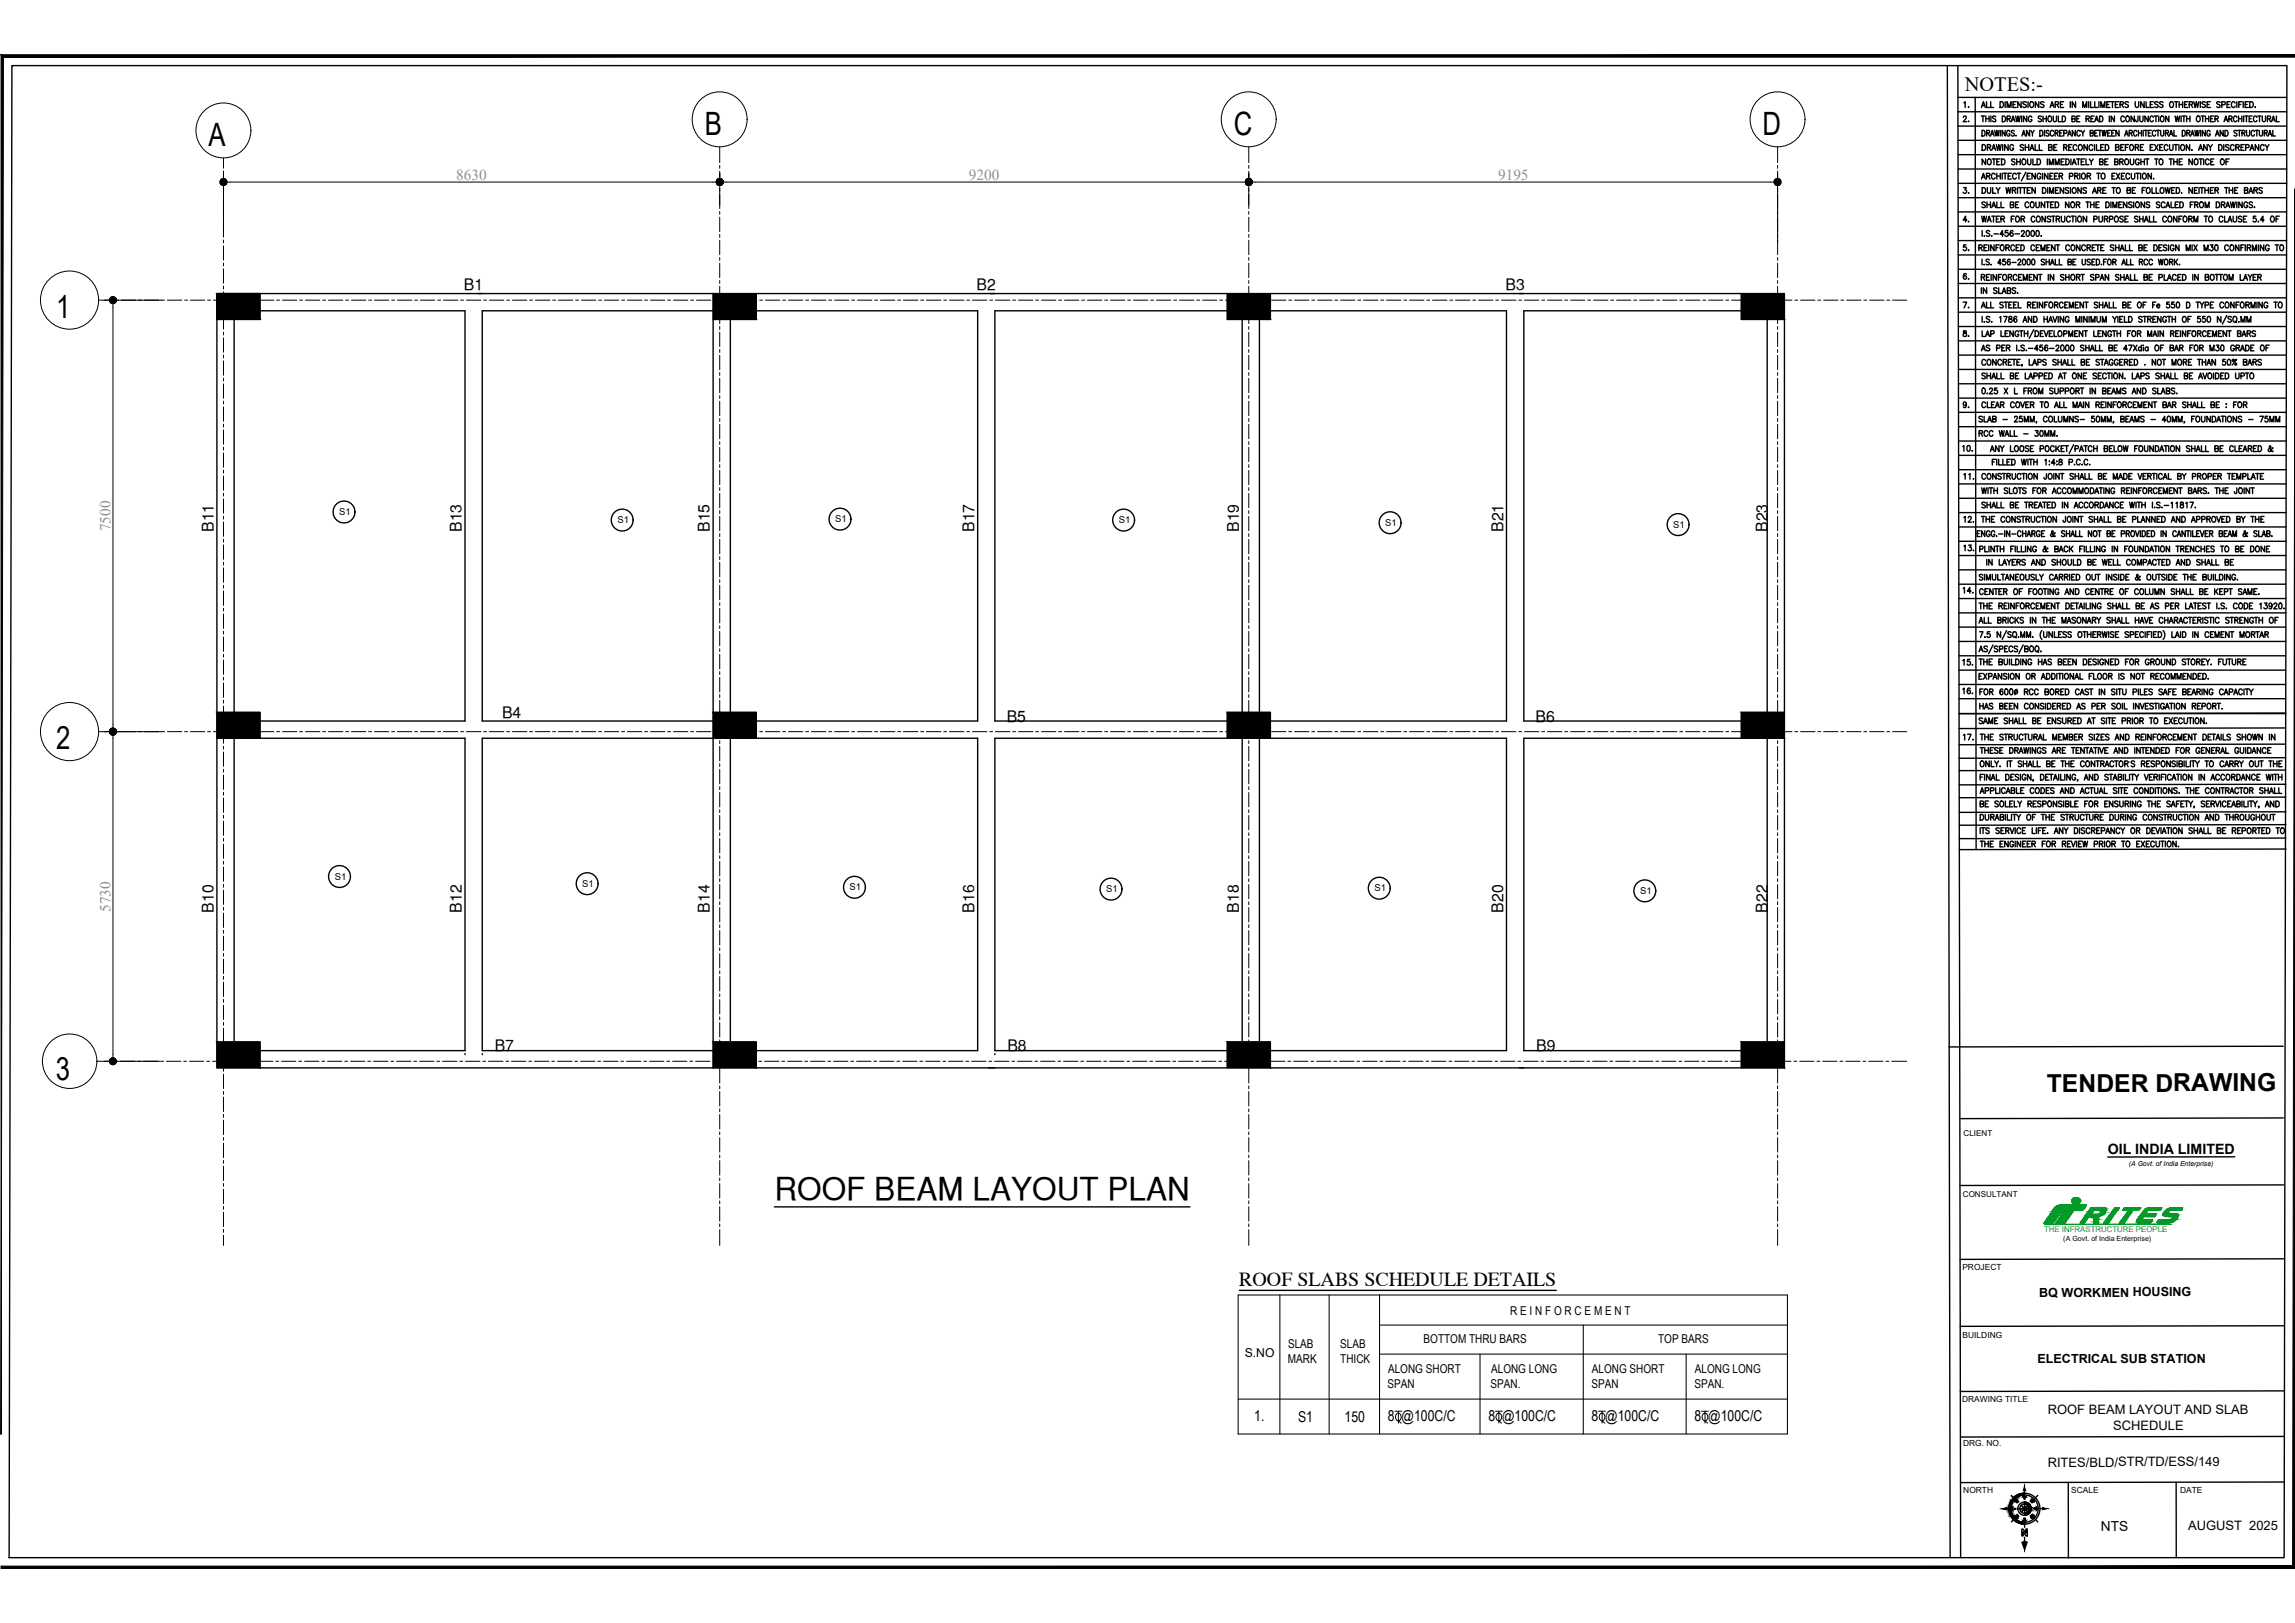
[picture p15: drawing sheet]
<svg xmlns="http://www.w3.org/2000/svg" width="420mm" height="297mm" viewBox="0 0 420 297" stroke-linecap="round" stroke-linejoin="round" font-family="sans-serif">
<defs><g id="words">
<g font-size="5.9">
<text x="38.2" y="26.8">A</text>
<text x="129" y="24.8">B</text>
<text x="225.9" y="24.8">C</text>
<text x="322.7" y="24.8">D</text>
<text x="10.3" y="58.1">1</text>
<text x="10.3" y="137.1">2</text>
<text x="10.2" y="197.7">3</text>
</g>
<text font-size="5.8" x="141.8" y="219.6">ROOF BEAM LAYOUT PLAN</text>
<text font-size="4.5" x="374.7" y="199.8">TENDER DRAWING</text>
<g font-size="4">
<text x="358.4" y="23.6">2.</text>
<text x="361.6" y="42" transform="rotate(-90 361.6 42)">4.</text>
<text x="361.6" y="36.7" transform="rotate(-90 361.6 36.7)">3.</text>
<text x="361.6" y="47.3" transform="rotate(-90 361.6 47.3)">5.</text>
<text x="361.6" y="52.2" transform="rotate(-90 361.6 52.2)">6.</text>
<text x="361.6" y="57.5" transform="rotate(-90 361.6 57.5)">7.</text>
<text x="361.6" y="62.8" transform="rotate(-90 361.6 62.8)">8.</text>
<text x="361.6" y="75.8" transform="rotate(-90 361.6 75.8)">9.</text>
</g>
<text font-size="3.7" x="359.7" y="16.6">NOTES:-</text>
<text font-size="3.6" x="226.9" y="235.4">ROOF SLABS SCHEDULE DETAILS</text>
<text font-size="3.5" x="361.6" y="20.8" transform="rotate(-90 361.6 20.8)">1.</text>
<g font-size="3.1">
<text x="370.8" y="279" transform="rotate(-90 370.8 279)">NE</text>
<text x="370.8" y="276.2" transform="rotate(-90 370.8 276.2)">SE</text>
<text x="371.5" y="277.6">W</text>
</g>
<g font-size="2.9">
<text x="84.9" y="53.1">B1</text>
<text x="178.8" y="53.1">B2</text>
<text x="275.6" y="53.1">B3</text>
<text x="39.1" y="97.4" transform="rotate(-90 39.1 97.4)">B11</text>
<text x="84.5" y="97.4" transform="rotate(-90 84.5 97.4)">B13</text>
<text x="129.9" y="97.4" transform="rotate(-90 129.9 97.4)">B15</text>
<text x="178.4" y="97.4" transform="rotate(-90 178.4 97.4)">B17</text>
<text x="226.8" y="97.4" transform="rotate(-90 226.8 97.4)">B19</text>
<text x="275.2" y="97.4" transform="rotate(-90 275.2 97.4)">B21</text>
<text x="323.6" y="97.4" transform="rotate(-90 323.6 97.4)">B23</text>
<text x="91.9" y="131.5">B4</text>
<text x="184.3" y="132.2">B5</text>
<text x="281.1" y="132.2">B6</text>
<text x="39.1" y="167" transform="rotate(-90 39.1 167)">B10</text>
<text x="84.5" y="167" transform="rotate(-90 84.5 167)">B12</text>
<text x="129.9" y="167" transform="rotate(-90 129.9 167)">B14</text>
<text x="178.4" y="167" transform="rotate(-90 178.4 167)">B16</text>
<text x="226.8" y="167" transform="rotate(-90 226.8 167)">B18</text>
<text x="275.2" y="167" transform="rotate(-90 275.2 167)">B20</text>
<text x="323.6" y="167" transform="rotate(-90 323.6 167)">B22</text>
<text x="90.6" y="192.4">B7</text>
<text x="184.4" y="192.4">B8</text>
<text x="281.3" y="192.4">B9</text>
</g>
<g font-size="2.8" fill="#8f8f8f">
<text x="83.5" y="32.9">8630</text>
<text x="177.4" y="32.9">9200</text>
<text x="274.3" y="32.9">9195</text>
<text x="20.2" y="97.2" transform="rotate(-90 20.2 97.2)">7500</text>
<text x="20.2" y="166.9" transform="rotate(-90 20.2 166.9)">5730</text>
</g>
<g font-size="2.7">
<text x="229.6" y="260">1.</text>
<text x="237.6" y="260.2">S1</text>
<text x="246.1" y="260.2">150</text>
<text x="254.1" y="260.1">8 @100C/C</text>
<text x="272.5" y="260.1">8 @100C/C</text>
<text x="291.4" y="260.1">8 @100C/C</text>
<text x="310.2" y="260.1">8 @100C/C</text>
</g>
<g font-size="2.6">
<text x="385.9" y="211.2">OIL INDIA LIMITED</text>
<text x="367.9" y="277.3">E</text>
</g>
<text font-size="2.5" x="384.6" y="280.1">NTS</text>
<g font-size="2.4">
<text x="374.9" y="258.8">ROOF BEAM LAYOUT AND SLAB</text>
<text x="386.9" y="261.6">SCHEDULE</text>
<text x="374.9" y="268.4">RITES/BLD/STR/TD/ESS/149</text>
<text x="400.6" y="280">AUGUST 2025</text>
</g>
<g font-size="2.3">
<text x="373.3" y="237.3">BQ WORKMEN HOUSING</text>
<text x="373" y="249.4">ELECTRICAL SUB STATION</text>
</g>
<g font-size="2.2">
<text x="260.6" y="245.7">BOTTOM THRU BARS</text>
<text x="276.5" y="240.7">R E I N F O R C E M E N T</text>
<text x="303.6" y="245.7">TOP BARS</text>
<text x="227.9" y="248.3">S.NO</text>
<text x="235.8" y="249.5">MARK</text>
<text x="235.8" y="246.8">SLAB</text>
<text x="245.3" y="246.8">SLAB</text>
<text x="245.4" y="249.5">THICK</text>
<text x="254.1" y="251.2">ALONG SHORT</text>
<text x="273" y="251.2">ALONG LONG</text>
<text x="291.4" y="251.2">ALONG SHORT</text>
<text x="310.3" y="251.2">ALONG LONG</text>
<text x="254" y="253.9">SPAN</text>
<text x="272.9" y="253.9">SPAN.</text>
<text x="291.3" y="253.9">SPAN</text>
<text x="310.2" y="253.9">SPAN.</text>
</g>
<g font-size="1.7">
<text x="62.1" y="94.3">S1</text>
<text x="113" y="95.8">S1</text>
<text x="152.9" y="95.6">S1</text>
<text x="204.8" y="95.8">S1</text>
<text x="253.6" y="96.3">S1</text>
<text x="306.3" y="96.6">S1</text>
<text x="61.3" y="161">S1</text>
<text x="106.6" y="162.3">S1</text>
<text x="155.5" y="163">S1</text>
<text x="202.5" y="163.3">S1</text>
<text x="251.6" y="163.1">S1</text>
<text x="300.2" y="163.6" transform="rotate(1 300.2 163.6)">S1</text>
</g>
<g font-size="1.5">
<text x="389.7" y="140.3">’</text>
<text x="359.5" y="207.9">CLIENT</text>
<text x="359.3" y="219.1">CONSULTANT</text>
<text x="359.3" y="232.5">PROJECT</text>
<text x="359.3" y="244.8">BUILDING</text>
<text x="359.2" y="256.6">DRAWING TITLE</text>
<text x="359.4" y="264.7">DRG. NO.</text>
<text x="359.4" y="273.3">NORTH</text>
<text x="379.2" y="273.2">SCALE</text>
<text x="399.1" y="273.2">DATE</text>
</g>
<text font-size="1.4" fill="#009926" x="374.2" y="225.5">THE INFRASTRUCTURE PEOPLE</text>
<text font-size="1.3" x="377.7" y="227.2">(A Govt. of India Enterprise)</text>
<text font-size="1.2" x="389.8" y="213.3">(A Govt. of India Enterprise)</text>
</g></defs>
<!-- layer: TEXT-1 -->
<path d="M2.2 12h416.5l-.5 273.1h-416.5z" fill="none" stroke="#000" stroke-width=".25"/>
<!-- layer: FORMATDRG -->
<g fill="#000" stroke="#000" stroke-width=".18">
<path d="M420.2 34.5v252.6l-.5-.5z"/>
<path d="M.2 10l.4 .5-.4 252.1zM.2 10l.4 .5 419.6-.5zM.6 10.5l419.6-.5v.5z"/>
<path d="M.2 287.1h420l-.5-.5zM.2 286.6h419.5l-419.5 .5z"/>
</g>
<g fill="none" stroke="#000" stroke-width=".25">
<path d="M356.5 12.1l.3 179.5M358.4 12.1l.5 273M356.8 191.6l.2 93.5M418 191.5l-61.2 .1M409.1 211.7l-23.2 .1M418 204.6l-59.2 .1M418 216.9l-59.2 .1M418.1 230.4l-59.3 .1M418.1 242.6l-59.2 .1M418.1 254.6l-59.2 .1M378.7 271.3v13.8M398.4 271.3v13.8"/>
<path d="M418.1 262.9l-59.2 .1M418.1 271.2l-59.2 .1"/>
</g>
<!-- layer: 0 -->
<g fill="none" stroke="#000" stroke-width=".25">
<path d="M370.1 279.9h.3l.5 .7v-.8h.2l.1 1.3h-.3l-.5-.8v.8h-.3zM373.1 273.7l-.5 .4M370.6 281.4v.7"/>
<circle cx="370.6" cy="276.1" r="1.22"/>
<circle cx="370.6" cy="276.1" r="2.51"/>
<circle cx="370.6" cy="276.1" r="2.83"/>
</g>
<g fill="#000" stroke="#000" stroke-width=".18">
<path d="M366.6 276.1l.7 .2-.1-.2zM366.6 276.1l.7-.2-.1 .2z"/>
<path d="M370.6 272.1l.2 .7-.2-.1zM370.6 272.1l-.2 .7 .2-.1z"/>
<path d="M370.6 282.1v1.6l.6-1.5zM370.1 282.3l.5-.2v1.6z"/>
</g>
<!-- layer: THIN-L -->
<g fill="none" stroke="#000" stroke-width=".25">
<path d="M358.5 17.8h60.2M358.5 28.3h60.1M358.5 25.7h60.2M358.5 23.1h60.2M358.5 20.5h60.2M358.5 30.9h60.1M358.5 33.6h60.1M358.5 38.8h60.1M358.5 36.2h60.1M358.5 49.3h60.1M358.5 44h60.1M358.5 41.4h60.1"/>
<path d="M358.5 46.7h60.1M358.5 51.9h60.1M358.5 59.8h60.1M358.5 54.5h60.1M358.5 57.1h60.1M358.5 62.4h60.1M358.5 72.9h60M358.5 70.2h60.1M358.5 67.6h60.1M358.5 65h60.1M358.6 75.5h59.9M358.6 78.1h59.9"/>
<path d="M358.6 86h59.9M358.6 80.7h59.9M358.6 83.3h59.9M358.6 93.8h59.9M358.6 91.2h59.9M358.6 96.4h59.9M358.6 88.6h59.9M358.6 99.1h59.9M358.6 104.3h59.9M358.6 106.9h59.9M358.6 101.7h59.9M358.6 109.5h59.9"/>
<path d="M358.6 112.2h59.9M358.6 117.4h59.9M358.6 114.8h59.9M358.6 120h59.9M358.6 125.3h59.9M358.6 122.6h59.9M358.6 127.9h59.9M418.5 133.2l-59.8 .1M418.5 136.2l-59.8 .1M418.5 138.7l-59.8 .1M418.5 130.5l-59.9 .1h59.9M418.5 140.9l-59.8 .1"/>
<path d="M418.5 143.5l-59.8 .1M418.5 145.9l-59.8 .1M418.5 148.6l-59.8 .1M418.5 150.9l-59.8 .1M418.5 153.4l-59.8 .1M418.5 155.4l-59.8 .1"/>
</g>
<!-- layer: text -->
<g fill="none" stroke="#000" stroke-width=".25">
<path d="M362.8 19.7l.3-1.1 .4 1.1M362.9 19.3h.4M363.7 18.6v1.1h.5M364.4 18.6v1.1h.6M366.2 18.6a.54 .54 0 0 1 .6 .5 .54 .54 0 0 1-.6 .6zM367.1 18.6v1.1M367.5 19.7v-1.1l.3 1.1 .4-1.1v1.1M368.5 19.1h.4M369.1 18.6h-.6v1.1h.6M370 18.6v1.1l-.6-1.1v1.1M371 18.8l-.3-.2-.4 .2 .1 .2 .6 .4a.34 .34 0 0 1-.3 .3 .34 .34 0 0 1-.4-.2M371.3 18.6v1.1"/>
<path d="M371.8 18.7a.48 .48 0 0 1 .5 .4 .48 .48 0 0 1-.5 .5l-.2-.3zM373.3 18.6v1.1l-.7-1.1v1.1M374.2 18.8l-.2-.2-.3 .1-.1 .3 .5 .2 .1 .3-.2 .2-.4-.2M375.3 19.7l.4-1.1 .3 1.1M375.5 19.3h.4M376.3 19.1h.5v-.4l-.5-.1v1.1M376.6 19.1l.3 .6M377.2 19.1h.4M377.8 18.6h-.6v1.1h.6M379 18.6v1.1M380 18.6v1.1l-.6-1.1v1.1M381.3 19.7v-1.1l.4 1.1 .3-1.1v1.1"/>
<path d="M382.4 18.6v1.1M382.7 18.6v1.1h.6M383.5 18.6v1.1h.5M384.3 18.6v1.1M384.6 19.7v-1.1l.4 1.1 .3-1.1v1.1M385.7 19.1h.4M386.3 18.6h-.6v1.1h.6M386.4 18.6h.7M386.7 18.6v1.1M387.3 19.1h.3M387.9 18.6h-.6v1.1h.6M388.1 19.1h.6v-.4l-.6-.1v1.1"/>
<path d="M388.4 19.1l.3 .6M389.7 18.8l-.3-.2-.4 .2 .1 .2 .6 .4a.34 .34 0 0 1-.3 .3 .34 .34 0 0 1-.4-.2M390.9 18.6v.9l.3 .2 .3-.2v-.9M392.5 18.6v1.1l-.6-1.1v1.1M392.9 18.6v1.1h.5M393.7 19.1h.3M394.2 18.6h-.5v1.1h.5M395.1 18.8l-.2-.2-.4 .1v.3l.5 .2 .1 .3-.2 .2-.4-.2M396 18.8l-.2-.2-.4 .2v.2l.6 .4a.34 .34 0 0 1-.3 .3 .34 .34 0 0 1-.3-.2M397.4 18.7l.1-.1a.53 .53 0 0 1 .4 .5 .53 .53 0 0 1-.4 .6 .65 .65 0 0 1-.1-1zM398.1 18.6h.6M398.4 18.6v1.1"/>
<path d="M398.9 19.1h.7M398.9 18.6v1.1M399.6 18.6v1.1M399.9 19.1h.4M400.5 18.6h-.6v1.1h.6M400.8 19.1h.5v-.4l-.5-.1v1.1M401.1 19.1l.3 .6M401.6 18.6l.3 1.1 .2-1.1 .2 1.1 .2-1.1M402.8 18.6v1.1M403.8 18.8l-.3-.2-.4 .2 .1 .2 .5 .2 .1 .3-.3 .2-.4-.2M404.1 19.1h.3M404.7 18.6h-.6v1.1h.6"/>
<path d="M406.4 18.8l-.2-.2-.3 .1v.3l.5 .2v.3l-.2 .2-.4-.2M406.8 19.2l.5-.1v-.4l-.5-.1v1.1M407.7 19.1h.4M408.3 18.6h-.6v1.1h.6M409.2 18.9a.35 .35 0 0 0-.4-.3 .35 .35 0 0 0-.3 .4v.3a.35 .35 0 0 0 .3 .4 .35 .35 0 0 0 .4-.3M409.5 18.6v1.1M409.9 19.1h.3M410.4 18.6h-.5v1.1M410.7 18.6v1.1M411 19.1h.4M411.6 18.6h-.6v1.1h.6M411.9 18.6a.54 .54 0 0 1 .6 .5 .54 .54 0 0 1-.6 .6z"/>
<path d="M412.9 19.6h.1M362.7 21.2h.6M362.8 32.8l.3-1.1 .4 1.1M362.8 39.6l.2 1 .2-1 .3 1 .2-1M362.9 23.9a.52 .52 0 0 1 .5 .5 .52 .52 0 0 1-.5 .5zM362.9 26.5a.54 .54 0 0 1 .6 .5 .54 .54 0 0 1-.6 .5zM362.9 34.3a.53 .53 0 0 1 .6 .6 .53 .53 0 0 1-.6 .5zM362.9 32.4h.4M363 21.2v1.1M363.5 37.1l-.3-.1h-.3v.3l.5 .3 .1 .3-.3 .1-.4-.1M363.5 29.1v1l-.6-1v1M363.6 21.2v1.1"/>
<path d="M363.6 21.7h.6M363.7 32.2h.5v-.4l-.5-.1v1.1M363.7 24.3h.5v-.4h-.5v1M363.8 37v1M363.8 37.5h.6M363.8 27l.6-.1v-.3l-.6-.1v1M363.8 34.3v.8l.3 .3 .3-.2v-.9M363.9 29.2l.2-.1a.53 .53 0 0 1 .4 .5 .53 .53 0 0 1-.4 .5l-.3-.4zM364 24.3l.3 .6M364 32.2l.3 .6M364.1 27l.3 .5M364.2 21.2v1.1"/>
<path d="M364.4 37v1M364.4 24.9l.3-1 .4 1M364.5 21.2v1.1M364.5 24.6h.4M364.6 27.5l.4-1 .4 1M364.6 38l.4-1 .4 1M364.6 39.6h.7M364.7 29.1h.7M364.8 27.2h.4M364.8 37.7h.4M364.8 34.3v1.1h.6M365 39.6v1"/>
<path d="M365 29.1v1M365.2 23.9l.2 1 .2-1 .2 1 .2-1M365.3 32a.34 .34 0 0 0-.5-.3 .34 .34 0 0 0-.2 .4v.3a.34 .34 0 0 0 .2 .4 .34 .34 0 0 0 .5-.3M365.4 21.4l-.2-.2-.4 .2 .1 .2 .4 .3v.3l-.3 .1-.2-.2M365.4 34.3l.4 .5v.6M365.5 26.5l.2 1 .2-1 .3 1 .2-1M365.6 37v1h.5M365.6 31.7v1.1M365.6 29.6h.3M365.6 32.2h.6M366.1 39.6h-.6v1h.6M366.2 34.3l-.4 .5"/>
<path d="M366.2 29.1h-.6v1h.6M366.2 23.9v1M366.2 31.7v1.1M366.3 37v1h.6M366.4 29.1a.54 .54 0 0 1 .7 .5 .54 .54 0 0 1-.7 .5zM366.6 21.2a.52 .52 0 0 1 .6 .6 .52 .52 0 0 1-.6 .5zM366.6 31.7v1.1M366.6 26.5v1M366.8 31.7h.6M367.1 31.7v1.1M367.1 23.9v1l-.6-1v1M367.2 34.3l.3 1.1 .2-1.1 .2 1.1 .2-1.1"/>
<path d="M367.5 21.7h.5v-.4l-.5-.1v1.1M367.6 26.5v1l-.6-1v1M367.6 32.2h.4M367.7 21.7l.3 .6M368 24.1l-.1-.2a.52 .52 0 0 0-.6 .4 .52 .52 0 0 0 .3 .6l.3-.1 .1-.3h-.2M368 37.5l.6-.1v-.4h-.6v1l.6-.1v-.3l-.2-.1M368.2 31.7h-.6v1.1h.6M368.2 22.3l.4-1.1 .3 1.1M368.3 21.9h.5M368.4 34.8h.5l.1-.4-.6-.1v1.1M368.6 26.7a.35 .35 0 0 0-.4-.2 .35 .35 0 0 0-.2 .4v.2a.35 .35 0 0 0 .3 .4 .35 .35 0 0 0 .3-.4h-.2M368.7 34.8l.3 .6"/>
<path d="M368.8 24l-.2-.1-.4 .1 .1 .3 .5 .3-.2 .3-.4-.1M368.8 39.6h-.6v1M368.9 29.2l-.2-.1-.4 .1 .1 .3 .5 .4-.2 .2-.4-.1M369 37.5h.4M369 21.2l.2 1.1 .2-1.1 .3 1.1 .2-1.1M369.1 24.8v.1zM369.1 32a.35 .35 0 0 0-.4-.3 .35 .35 0 0 0-.3 .4v.3a.35 .35 0 0 0 .3 .4 .35 .35 0 0 0 .4-.3M369.2 39.6a.52 .52 0 0 1 .5 .4 .52 .52 0 0 1-.3 .6 .56 .56 0 0 1-.4-.4 .56 .56 0 0 1 .2-.6zM369.2 29.1v1M369.2 29.6h.6M369.3 31.7h.6M369.4 34.3v1.1"/>
<path d="M369.6 37h-.6v1h.6M369.6 34.3h.6M369.6 31.7v1.1M369.8 29.1v1M369.9 34.3v1.1M370.1 21.2v1.1M370.2 24.9l.3-1 .3 1M370.2 29.2l.2-.1a.53 .53 0 0 1 .5 .5 .53 .53 0 0 1-.5 .5l-.2-.4zM370.3 34.3h.6M370.3 24.6h.4M370.5 26.6l-.3-.1h-.3v.3l.5 .3 .1 .3-.3 .1-.4-.1M370.6 34.3v1.1"/>
<path d="M370.8 26.5v1M370.8 27h.6M370.9 31.5l-.8 1.6M371.1 21.2v1.1l-.6-1.1v1.1M371.1 34.8h.4M371.1 32.2h.4M371.2 29.1v.8l.3 .2 .3-.1v-.9M371.4 37.2a.35 .35 0 0 0-.4-.2 .35 .35 0 0 0-.3 .4v.2a.35 .35 0 0 0 .3 .4 .35 .35 0 0 0 .4-.3M371.4 26.5v1M371.6 23.9v1l-.6-1v1M371.6 27.5l.4-1 .4 1M371.7 34.3h-.6v1.1h.6"/>
<path d="M371.7 31.7h-.6v1.1h.6M371.8 23.9l.3 .4v.6M371.8 27.2h.4M371.9 37a.48 .48 0 0 1 .5 .5 .48 .48 0 0 1-.5 .5l-.2-.4zM372 21.5a.33 .33 0 0 0-.4-.3 .33 .33 0 0 0-.3 .4v.3a.32 .32 0 0 0 .4 .4 .32 .32 0 0 0 .3-.4h-.2M372.2 29.1v1h.5M372.4 23.9l-.3 .4M372.5 39.8a.35 .35 0 0 0-.4-.2 .35 .35 0 0 0-.2 .4v.2a.35 .35 0 0 0 .2 .4 .35 .35 0 0 0 .4-.2M372.6 26.5v1h.5M372.6 34.3v1.1l-.6-1.1v1.1M372.6 31.7v1.1l-.6-1.1v1.1M372.7 37v.7l.3 .3 .3-.1v-.9"/>
<path d="M372.9 29.1a.54 .54 0 0 1 .7 .5 .54 .54 0 0 1-.7 .5zM373 39.6h.1a.51 .51 0 0 1 .4 .5 .51 .51 0 0 1-.5 .5l-.2-.4zM373.3 26.5v1h.6M373.4 23.9a.52 .52 0 0 1 .6 .5 .52 .52 0 0 1-.6 .5zM373.6 32a.35 .35 0 0 0-.4-.3 .35 .35 0 0 0-.3 .4v.3a.34 .34 0 0 0 .4 .4 .34 .34 0 0 0 .3-.4h-.2M373.7 21.4l-.2-.2-.4 .2 .1 .2 .5 .3v.3l-.3 .1-.3-.2M373.9 34.3a.53 .53 0 0 1 .7 .6 .53 .53 0 0 1-.7 .5zM373.9 31.7v1.1M374 21.7h.6M374 21.2v1.1M374.3 23.9v1M374.3 37v1l-.6-1v1"/>
<path d="M374.5 39.6v1l-.7-1v1M374.6 37h.6M374.6 21.2v1.1M374.8 29.1v1M374.9 34.3v1.1M374.9 37v1M374.9 31.7v1.1l-.6-1.1v1.1M375.1 27l.5-.1v-.3l-.5-.1v1h.5l.1-.3-.2-.2M375.1 21.3l.1-.1a.5 .5 0 0 1 .4 .6 .5 .5 0 0 1-.5 .4l-.2-.3zM375.1 24l-.2-.1h-.3v.4l.4 .2 .1 .3-.2 .1-.3-.1M375.2 30.1v-1l.3 1 .4-1v1M375.2 35.4v-1.1l.4 1.1 .3-1.1v1.1"/>
<path d="M375.3 32.2h.3M375.4 39.7l-.2-.1-.4 .1v.2l.6 .3-.1 .4h-.3l-.2-.1M375.4 37.5h.4M375.6 39.6h.6M375.9 31.7h-.6v1.1h.6M375.9 21.2v.8l.3 .3 .2-.2 .1-.9M375.9 39.6v1M376 24.1a.32 .32 0 0 0-.4-.2 .32 .32 0 0 0-.3 .4v.2a.32 .32 0 0 0 .3 .4 .32 .32 0 0 0 .4-.3M376 37h-.6v1h.6M376 27h.4M376.1 32.2h.4M376.2 24.3h.5v-.4h-.5v1"/>
<path d="M376.3 37a.53 .53 0 0 1 .6 .5 .53 .53 0 0 1-.6 .5zM376.3 30.1v-1l.3 1 .4-1v1M376.3 34.8h.4M376.5 24.3l.3 .6M376.6 26.5h-.6v1h.6M376.7 31.7h-.6v1.1h.6M376.8 21.2v1.1h.5M376.9 34.3h-.6v1.1h.6M377 32.2h.5v-.4l-.5-.1v1.1M377.1 24.3h.3M377.3 32.2l.3 .6M377.3 29.6h.4"/>
<path d="M377.4 39.6v.7l.3 .3 .3-.1v-.9M377.5 21.2a.52 .52 0 0 1 .7 .6 .52 .52 0 0 1-.7 .5zM377.6 23.9h-.5v1h.5M377.8 34.3v1.1l-.6-1.1v1.1M377.8 27l.5-.1 .1-.3-.6-.1v1M377.8 24.4l.5-.1 .1-.4h-.6v1M377.9 29.1h-.6v1h.6M378.1 27l.3 .5M378.2 29.1a.54 .54 0 0 1 .6 .5 .54 .54 0 0 1-.6 .5zM378.5 24.9l.4-1 .3 1M378.7 24.6h.4M378.7 34.5l-.2-.2-.4 .2 .1 .2 .5 .3v.3l-.4 .1-.2-.2"/>
<path d="M378.7 27h.4M378.8 37v1l-.7-1v1M378.9 32.3l.5-.1v-.4l-.5-.1v1.1M379 39.8a.35 .35 0 0 0-.4-.2 .35 .35 0 0 0-.3 .4v.2a.35 .35 0 0 0 .3 .4 .35 .35 0 0 0 .4-.2M379.1 34.3v1.1M379.1 29.1v1M379.2 39.6h.6M379.2 37.1l.1-.1a.48 .48 0 0 1 .5 .5 .48 .48 0 0 1-.5 .5l-.2-.4zM379.3 26.5h-.6v1h.6M379.3 21.7h.5v-.4l-.5-.1v1.1l.6-.1v-.3l-.2-.2M379.4 30.1l.3-1 .4 1M379.5 39.6v1"/>
<path d="M379.5 29.8h.4M379.5 34.4a.48 .48 0 0 1 .6 .5 .48 .48 0 0 1-.6 .4l-.1-.3zM379.8 32.2l.6-.1v-.3l-.6-.1v1.1M379.9 23.9v1l-.5-1v1M380 39.6v1M380.1 37.5l.6-.1 .1-.2-.3-.2h-.4v1M380.1 32.2l.3 .6M380.2 29.1h.6M380.2 26.7a.35 .35 0 0 0-.4-.2 .35 .35 0 0 0-.3 .4v.2a.35 .35 0 0 0 .3 .4 .35 .35 0 0 0 .4-.2M380.2 21.7h.4M380.4 37.5l.4 .5M380.5 29.1v1"/>
<path d="M380.5 39.6h.1a.51 .51 0 0 1 .5 .5 .51 .51 0 0 1-.6 .5l-.2-.4zM380.7 26.5h.1a.51 .51 0 0 1 .4 .5 .51 .51 0 0 1-.5 .5l-.2-.4zM380.8 21.2h-.6v1.1h.6M380.8 31.7v1.1M380.8 24.1a.31 .31 0 0 0-.4-.2 .31 .31 0 0 0-.2 .4v.2a.31 .31 0 0 0 .3 .4 .31 .31 0 0 0 .3-.3M381 23.9l.3 .4v.6M381 34.3v1.1l-.6-1.1v1.1M381 29.6h.4M381.3 31.8v-.1a.53 .53 0 0 1 .5 .5 .53 .53 0 0 1-.5 .6 .65 .65 0 0 1 0-1zM381.6 29.1h-.6v1h.6M381.6 23.9l-.3 .4M381.9 29.1v1h.5"/>
<path d="M381.9 37h.6M381.9 21.7h.5v-.4l-.5-.1v1.1M382 34.5l-.3-.2-.3 .1v.3l.5 .2 .1 .3-.3 .2-.4-.2M382 39.6v1l-.6-1v1M382.1 32.2h.6v-.4l-.6-.1v1.1M382.1 26.5v1l-.6-1v1M382.2 37v1M382.2 21.7l.3 .6M382.4 32.2l.3 .6M382.5 29.1l.4 .5v.5M382.7 24.3h.4l.1-.4h-.5v1l.5-.1v-.2l-.2-.3M382.7 37.5h.7"/>
<path d="M382.7 37v1M382.8 21.7h.4M383.1 35.4l.4-1.1 .3 1.1M383.1 26.7a.35 .35 0 0 0-.4-.2 .35 .35 0 0 0-.2 .4v.2a.35 .35 0 0 0 .2 .4 .35 .35 0 0 0 .4-.2M383.2 35h.5M383.2 29.1l-.3 .5M383.4 37v1M383.4 21.2h-.6v1.1h.6M383.5 26.5v1M383.5 22.3l.3-1.1 .4 1.1M383.5 24.3h.3M383.6 21.9h.4"/>
<path d="M383.7 37.5h.4M383.8 26.5v1h.5M383.9 31.7h.6M384 23.9h-.5v1h.5M384 34.8h.6v-.4l-.6-.1v1.1M384.1 23.9h.6M384.2 31.7v1.1M384.3 39.6v.7l.2 .3 .4-.1v-.9M384.3 37h-.6v1h.6M384.3 34.8l.4 .6M384.4 21.2a.52 .52 0 0 1 .6 .6 .52 .52 0 0 1-.6 .5zM384.4 29.6l.5-.1 .1-.3-.6-.1v1l.6-.1v-.2l-.2-.2"/>
<path d="M384.4 23.9v1M384.6 27h.3M384.7 31.9l.2-.2a.53 .53 0 0 1 .5 .5 .53 .53 0 0 1-.5 .6l-.2-.4zM384.8 23.9l.2 1 .2-1 .2 1 .2-1M385 34.8h.3M385.2 26.5h-.6v1h.6M385.3 29.6h.4M385.4 26.5a.54 .54 0 0 1 .7 .5 .54 .54 0 0 1-.7 .5zM385.5 37a.53 .53 0 0 1 .7 .5 .53 .53 0 0 1-.7 .5zM385.6 34.3h-.6v1.1h.6M385.9 24.3h.3M385.9 29.1h-.6v1h.6"/>
<path d="M386.2 21.2v1.1M386.4 23.9h-.5v1h.5M386.5 37v1M386.6 24.3h.3M386.7 34.3h.6M386.7 32.2h.3M386.8 38v-1l.4 1 .3-1v1M386.9 34.3v1.1M387.1 21.2v1.1l-.6-1.1v1.1M387.1 29.6l.6-.1v-.3l-.6-.1v1l.6-.1 .1-.2-.3-.2M387.1 23.9h-.5v1h.5M387.2 31.7h-.5v1.1h.5"/>
<path d="M387.3 39.6h.1a.51 .51 0 0 1 .4 .5 .51 .51 0 0 1-.5 .5l-.2-.4zM387.3 27l.6-.1v-.3l-.6-.1v1h.6v-.3l-.2-.2M387.5 31.7l.6 1.1M387.6 34.4a.48 .48 0 0 1 .6 .5 .48 .48 0 0 1-.6 .4l-.1-.3zM387.9 37.5h.4M387.9 23.9v1l-.5-1v1M388.1 29.6l.5-.1 .1-.3-.6-.1v1M388.1 31.7l-.6 1.1M388.3 27h.3M388.4 29.6l.3 .5M388.4 32.2h.3M388.5 37h-.6v1h.6"/>
<path d="M388.7 39.7l-.2-.1-.4 .1 .1 .3 .5 .2-.1 .4h-.3l-.2-.1M388.9 26.5h-.6v1h.6M388.9 21.5a.33 .33 0 0 0-.4-.3 .33 .33 0 0 0-.2 .4v.3a.33 .33 0 0 0 .2 .4 .33 .33 0 0 0 .4-.3M389 31.7h-.6v1.1h.6M389 24.9l.3-1 .3 1M389.1 29.2l.2-.1a.53 .53 0 0 1 .4 .5 .53 .53 0 0 1-.4 .5l-.3-.4zM389.1 24.6h.4M389.1 27h.4M389.3 21.3l.1-.1a.5 .5 0 0 1 .5 .6 .5 .5 0 0 1-.6 .4l-.1-.3zM389.4 37v1l-.7-1v1M389.4 34.8h.6v-.4l-.6-.1v1.1l.6-.1v-.4l-.2-.1M389.6 39.6h-.6v1h.6"/>
<path d="M389.7 26.5h-.6v1M389.8 24.3h.5v-.4h-.5v1M389.9 32a.34 .34 0 0 0-.4-.3 .34 .34 0 0 0-.3 .4v.3a.34 .34 0 0 0 .3 .4 .34 .34 0 0 0 .4-.3M390 29.1v.8l.3 .2 .3-.1v-.9M390.1 26.5a.51 .51 0 0 1 .5 .5 .51 .51 0 0 1-.5 .5l-.2-.4zM390.1 24.3l.3 .6M390.2 31.7v.9l.3 .2 .3-.2v-.9M390.3 37.1l-.2-.1h-.3l-.1 .3 .5 .3 .1 .3-.2 .1-.4-.1M390.4 34.8h.3M390.6 37v1M390.7 21.2v1.1l-.6-1.1v1.1M390.9 27l.6-.1v-.3l-.6-.1v1"/>
<path d="M390.9 34.3h-.5v1.1h.5M391.1 31.7h.6M391.1 37a.48 .48 0 0 1 .6 .5 .48 .48 0 0 1-.6 .5l-.2-.4zM391.2 24.1l-.1-.2a.48 .48 0 0 0-.5 .5 .48 .48 0 0 0 .5 .5l.1-.3M391.2 27l.3 .5M391.4 31.7v1.1M391.4 39.7l-.2-.1h-.3l-.1 .3 .5 .3 .1 .3-.2 .1-.4-.1M391.4 21.2v1h-.3l-.1-.3M391.5 24.3h.5M391.5 23.9v1M391.6 29.3a.35 .35 0 0 0-.4-.2 .35 .35 0 0 0-.3 .4v.2a.34 .34 0 0 0 .4 .5 .34 .34 0 0 0 .3-.5h-.2M391.7 39.6v1"/>
<path d="M391.8 21.2v.8l.2 .3 .3-.2v-.9M391.9 27h.3M391.9 31.7v1.1M391.9 29.6h.7M391.9 29.1v1M392 23.9v1M392.2 34.8h.3M392.3 39.6v1M392.4 23.9v1M392.4 31.8a.48 .48 0 0 1 .6 .4 .48 .48 0 0 1-.6 .5l-.2-.3zM392.4 26.5h-.5v1h.5M392.6 23.9h.5"/>
<path d="M392.6 29.1v1M392.6 37v1l-.6-1v1M392.7 34.3h-.5v1.1M392.8 29.1h.6M392.9 23.9v1M393.1 29.1v1M393.1 34.4a.48 .48 0 0 1 .6 .5 .48 .48 0 0 1-.6 .4l-.2-.3zM393.3 21.2v1.1l-.6-1.1v1.1M393.3 24.3h.3M393.5 39.6v1h.6M393.6 37.1l-.3-.1h-.3v.3l.5 .3 .1 .3-.3 .1-.4-.1M393.7 27h.3"/>
<path d="M393.8 23.9h-.5v1h.5M393.9 31.7v1.1l-.6-1.1v1.1M394 34.3v1.1h.5M394.2 21.5a.33 .33 0 0 0-.4-.3 .33 .33 0 0 0-.2 .4v.3a.33 .33 0 0 0 .2 .4 .33 .33 0 0 0 .4-.3M394.3 32.7h.1M394.2 26.5h-.5v1h.5M394.3 39.6v1h.5M394.4 21.2h.6M394.5 26.5l.6 1M394.5 29.1h.6M394.7 24.1a.32 .32 0 0 0-.4-.2 .32 .32 0 0 0-.3 .4v.2a.32 .32 0 0 0 .3 .4 .32 .32 0 0 0 .4-.3M394.7 21.2v1.1"/>
<path d="M394.7 34.3v1.1h.6M394.8 29.1v1M394.8 23.9h.6M395.1 23.9v1M395.1 26.5l-.6 1M395.2 21.2v1.1M395.4 29.2l.1-.1a.53 .53 0 0 1 .5 .5 .53 .53 0 0 1-.5 .5l-.2-.4zM395.4 37.1l-.2-.1h-.3l-.1 .3 .5 .3 .1 .3-.2 .1-.4-.1M395.4 27h.4M395.6 23.9v.7l.2 .3 .3-.1v-.9M395.6 34.4l.1-.1a.5 .5 0 0 1 .5 .6 .5 .5 0 0 1-.6 .4l-.1-.3zM395.7 21.3l.1-.1a.5 .5 0 0 1 .4 .6 .5 .5 0 0 1-.5 .4l-.2-.3z"/>
<path d="M396 26.5h-.6v1h.6M396.3 37.2a.35 .35 0 0 0-.4-.2 .35 .35 0 0 0-.2 .4v.2a.35 .35 0 0 0 .2 .4 .35 .35 0 0 0 .4-.3M396.4 34.3l.2 1.1 .2-1.1 .3 1.1 .2-1.1M396.4 24.3h.5l.1-.4h-.6v1M396.5 38l.4-1 .3 1M396.6 39.8a.35 .35 0 0 0-.4-.2 .35 .35 0 0 0-.3 .4v.2a.35 .35 0 0 0 .3 .4 .35 .35 0 0 0 .4-.2M396.7 37.7h.4M396.7 24.3l.3 .6M396.9 26.7a.34 .34 0 0 0-.4-.2 .34 .34 0 0 0-.3 .4v.2a.34 .34 0 0 0 .3 .4 .34 .34 0 0 0 .4-.2M397.1 39.6h.1a.51 .51 0 0 1 .4 .5 .51 .51 0 0 1-.5 .5l-.2-.4zM397.1 21.2v1.1l-.6-1.1v1.1M397.1 29.1h.6"/>
<path d="M397.2 24.9l.3-1 .3 1M397.2 26.5v.7l.3 .3 .3-.1v-.9M397.3 24.6h.4M397.4 29.1v1M397.5 37v1h.5M397.6 34.8h.3M398 29.6h.6M398 29.1v1M398 23.9v1h.5M398.1 26.5h.6M398.1 34.3h-.5v1.1h.5M398.2 21.2l.2 1.1 .2-1.1 .2 1.1 .3-1.1"/>
<path d="M398.2 37.5h.4M398.4 26.5v1M398.4 34.3a.53 .53 0 0 1 .6 .6 .53 .53 0 0 1-.6 .5zM398.5 39.6v1l-.6-1v1M398.6 29.1v1M398.8 37h-.6v1h.6M398.9 26.5v1M398.9 29.6h.4M399.1 37a.53 .53 0 0 1 .6 .5 .53 .53 0 0 1-.6 .5zM399.3 21.2v1.1M399.4 35.3h.1M399.4 26.5h.1a.51 .51 0 0 1 .5 .5 .51 .51 0 0 1-.6 .5l-.2-.4z"/>
<path d="M399.5 39.6h-.6v1M399.5 23.9a.52 .52 0 0 1 .6 .5 .52 .52 0 0 1-.6 .5zM399.5 21.2h.6M399.5 29.1h-.6v1h.6M399.8 39.7l.1-.1a.51 .51 0 0 1 .5 .5 .51 .51 0 0 1-.5 .5l-.2-.4zM399.8 21.2v1.1M400.3 21.7h.6M400.3 21.2v1.1M400.3 24.3h.5l.1-.4h-.6v1M400.6 24.3l.3 .6M400.9 26.5v1l-.6-1v1M400.9 21.2v1.1"/>
<path d="M401 37.5h.3M401.1 24.9l.3-1 .3 1M401.2 24.6h.4M401.3 27.4v.1zM401.4 34.3v1.1l-.7-1.1v1.1M401.4 29.1v1l-.7-1v1M401.6 37h-.6v1M401.7 34.8h.4M401.8 29.2l.2-.1a.53 .53 0 0 1 .4 .5 .53 .53 0 0 1-.4 .5l-.3-.4zM401.8 37.5l.5-.1 .1-.4h-.6v1M401.8 23.9l.2 1 .2-1 .2 1 .2-1M402.1 37.5l.3 .5"/>
<path d="M402.3 21.3l.1-.1a.5 .5 0 0 1 .4 .6 .5 .5 0 0 1-.5 .4l-.2-.3zM402.3 34.3h-.6v1.1h.6M402.5 27.5l.4-1 .3 1M402.6 34.3v1.1M402.6 29.1h.6M402.6 27.2h.5M402.8 37.1l.1-.1a.48 .48 0 0 1 .5 .5 .48 .48 0 0 1-.5 .5l-.2-.4zM402.8 34.3h.6M402.9 23.9v1M402.9 29.1v1M403 21.2h.6M403.1 34.3v1.1"/>
<path d="M403.3 21.2v1.1M403.4 29.1v1M403.5 39.6h.7M403.7 34.8h.6M403.7 34.3v1.1M403.7 38v-1l.4 1 .3-1v1M403.8 23.9v1l-.6-1v1M403.8 21.7h.6M403.8 21.2v1.1M403.8 39.6v1M404.1 26.5v1l-.7-1v1M404.3 26.5l.4 .5v.5"/>
<path d="M404.3 34.3v1.1M404.4 21.2v1.1M404.4 29.3a.35 .35 0 0 0-.4-.2 .35 .35 0 0 0-.2 .4v.2a.35 .35 0 0 0 .2 .4 .35 .35 0 0 0 .4-.2M404.5 39.6a.52 .52 0 0 1 .6 .4 .52 .52 0 0 1-.3 .6 .56 .56 0 0 1-.5-.4 .56 .56 0 0 1 .2-.6zM404.6 24.1l-.1-.2a.52 .52 0 0 0-.5 .4 .52 .52 0 0 0 .3 .6l.3-.1v-.3h-.2M404.7 34.8h.3M404.7 21.7h.3M404.7 29.6h.4M405 26.5l-.3 .5M405.2 34.3h-.5v1.1h.5M405.3 21.2h-.6v1.1h.6M405.3 29.1h-.6v1h.6"/>
<path d="M405.5 34.8h.5l.1-.3-.2-.2h-.4v1.1M405.5 21.7h.5v-.4l-.5-.1v1.1M405.6 24.9l.3-1 .4 1M405.7 37a.53 .53 0 0 1 .7 .5 .53 .53 0 0 1-.7 .5zM405.7 24.6h.4M405.8 21.7l.3 .6M405.8 34.8l.3 .6M406.2 26.5a.54 .54 0 0 1 .6 .5 .54 .54 0 0 1-.6 .5zM406.6 29.2l.2-.1a.53 .53 0 0 1 .4 .5 .53 .53 0 0 1-.4 .5l-.3-.4zM406.7 37.5l.5-.1 .1-.4h-.6v1M407 39.8a.35 .35 0 0 0-.5-.2 .35 .35 0 0 0-.2 .4v.2a.35 .35 0 0 0 .2 .4 .35 .35 0 0 0 .5-.2M407 37.5l.3 .5"/>
<path d="M407 23.9v1l-.5-1v1M407.1 26.5v1M407.2 22.3l.3-1.1 .3 1.1M407.3 39.6v1h.5M407.3 34.3h.6M407.3 21.9h.4M407.3 23.9a.52 .52 0 0 1 .6 .5 .52 .52 0 0 1-.6 .5zM407.5 38l.3-1 .4 1M407.5 29.6h.4M407.6 34.3v1.1M407.6 37.7h.5M408.1 21.7h.5v-.4l-.5-.1v1.1"/>
<path d="M408.1 26.6l-.3-.1-.4 .1 .1 .3 .5 .2v.4h-.3l-.3-.1M408.1 29.1h-.6v1M408.1 34.8h.6M408.1 34.3v1.1M408.3 37l.3 1 .2-1 .2 1 .2-1M408.3 21.7l.3 .6M408.7 34.3v1.1M408.8 39.6v.7l.3 .3 .3-.1 .1-.9M409 26.7a.34 .34 0 0 0-.4-.2 .34 .34 0 0 0-.3 .4v.2a.34 .34 0 0 0 .3 .4 .34 .34 0 0 0 .4-.2M409.1 34.8h.4M409.3 27l.6-.1v-.3l-.6-.1v1M409.5 37v1"/>
<path d="M409.5 24l-.2-.1-.3 .1 .1 .3 .4 .3-.2 .3-.3-.1M409.5 21.5a.33 .33 0 0 0-.4-.3 .33 .33 0 0 0-.2 .4v.3a.33 .33 0 0 0 .2 .4 .33 .33 0 0 0 .4-.3M409.6 27l.4 .5M409.7 34.3h-.6v1.1h.6M409.7 23.9h.6M409.8 21.7h.6M409.8 21.2v1.1M410 23.9v1M410.3 27h.3M410.4 39.7l-.2-.1h-.3l-.1 .3 .5 .3 .1 .3-.2 .1-.4-.1M410.4 21.2v1.1M410.5 24.3h.4l.1-.4h-.5v1"/>
<path d="M410.5 37v1l-.6-1v1M410.7 24.3l.3 .6M410.8 21.2v1.1M410.8 26.5h-.5v1h.5M410.9 34.8h.5v-.4l-.5-.1v1.1l.6-.1v-.3l-.2-.2M411 21.2h.6M411.1 27h.6v-.4l-.6-.1v1M411.3 21.2v1.1M411.3 23.9v.7l.2 .3 .3-.1 .1-.9M411.3 39.6h-.6v1h.6M411.5 37.2a.35 .35 0 0 0-.4-.2 .35 .35 0 0 0-.3 .4v.2a.34 .34 0 0 0 .3 .4 .34 .34 0 0 0 .4-.4h-.2M411.7 35.4l.4-1.1 .3 1.1"/>
<path d="M411.8 21.7h.3M411.8 35h.5M411.9 27.5l.4-1 .3 1M412.1 27.2h.4M412.3 21.2h-.5v1.1h.5M412.4 37.1l-.2-.1h-.4v.3l.5 .3 .1 .3-.2 .1-.4-.1M412.6 34.8h.6v-.4l-.6-.1v1.1M412.7 38h.1zM412.7 24.1l-.1-.2a.52 .52 0 0 0-.5 .4 .52 .52 0 0 0 .3 .6h.2l.1-.3M412.9 23.9h.5M413 34.8l.3 .6M413 39.6h-.4l-.1 .4a.34 .34 0 0 1 .5 0 .34 .34 0 0 1 0 .5 .34 .34 0 0 1-.5-.1"/>
<path d="M413.2 23.9v1M413.2 21.5a.33 .33 0 0 0-.4-.3 .33 .33 0 0 0-.2 .4v.3a.33 .33 0 0 0 .2 .4 .33 .33 0 0 0 .4-.3M413.4 21.2h.6M413.5 26.5v1l-.6-1v1M413.6 23.9v.7l.3 .3 .3-.1v-.9M413.7 21.2v1.1M414.2 34.5l-.2-.2-.4 .1v.3l.5 .2 .1 .3-.2 .2-.4-.2M414.2 21.2v.8l.2 .3 .3-.2 .1-.9M414.5 26.7a.34 .34 0 0 0-.4-.2 .34 .34 0 0 0-.3 .4v.2a.34 .34 0 0 0 .3 .4 .34 .34 0 0 0 .4-.2M414.5 24.3h.5l.1-.4h-.6v1M414.7 26.5l.3 .5v.5M414.8 24.3l.3 .6"/>
<path d="M415.1 21.7h.5v-.4l-.5-.1v1.1M415.2 24.9l.4-1 .3 1M415.4 24.6h.4M415.4 26.5l-.4 .5M415.4 21.7l.3 .6M415.8 39.6h.1a.51 .51 0 0 1 .5 .5 .51 .51 0 0 1-.6 .5l-.1-.4zM415.9 22.3l.3-1.1 .3 1.1M416 21.9h.4M416.1 23.9v1h.5M416.8 21.2v1.1h.5M417.3 39.6h-.6v1M362.7 50.7h.6v-.4l-.6-.1v1.1"/>
<path d="M362.7 52.7v1M362.8 56.4l.3-1.1 .4 1.1M362.9 57.9v1.1M362.9 56h.4M363.1 50.7l.2 .6M363.3 48.4h.1M363.2 45.3h.4M363.3 58.9h.1M363.3 43.1h.1M363.7 50.7h.3M363.7 55.3v1.1h.5M363.7 52.7v1l-.6-1v1"/>
<path d="M363.8 44.8h-.6v1.1h.6M363.8 40.6l.4-1 .3 1M364 40.3h.4M364.1 44.8v1.1M364.2 47.6l-.2-.2-.3 .1-.1 .3 .5 .2 .1 .3-.2 .2-.4-.2M364.3 50.2h-.6v1.1h.6M364.3 58.1l-.3-.2-.3 .1v.3l.5 .2 .1 .3-.3 .2-.4-.2M364.3 42.3l-.3-.1-.4 .1 .1 .3 .5 .2 .1 .3-.3 .2-.4-.2M364.4 55.3v1.1h.6M364.5 48.4h.1M364.5 50.2v1.1M364.6 58.9h.1"/>
<path d="M364.6 43.1h.1M365 42.8h.8M365.1 44.8v1.1l-.7-1.1v1.1M365.4 45.3h.4M365.5 40.1h.3M365.5 50.2v1.1l-.6-1.1v1.1M365.6 52.8l-.2-.1h-.3l-.1 .3 .5 .3 .1 .3-.2 .1-.4-.1M365.9 50.7h.3M365.9 52.7v1h.6M366 44.8h-.6v1.1M366.1 58.1l.2-.2v1.1M366.3 40.1l.6-.1v-.3l-.6-.1v1"/>
<path d="M366.4 44.9l.1-.1a.53 .53 0 0 1 .4 .5 .53 .53 0 0 1-.4 .6 .65 .65 0 0 1-.1-1zM366.4 48.1h-.6l.4-.7v1.1M366.5 50.2h-.6v1.1M366.5 53.7l.4-1 .4 1M366.6 40.1l.4 .5M366.7 53.4h.4M366.7 55.4l-.2-.1-.4 .1 .1 .3 .5 .4-.2 .3-.4-.2M366.8 50.3l.1-.1a.53 .53 0 0 1 .5 .6 .53 .53 0 0 1-.5 .5 .65 .65 0 0 1-.1-1zM366.8 57.9h.7l-.5 1.1M366.8 42.9h-.6l.4-.7v1.1M366.9 55.3h.7M367.1 47.4h-.4l-.1 .5a.33 .33 0 0 1 .5 0 .33 .33 0 0 1 0 .5 .33 .33 0 0 1-.5-.1"/>
<path d="M367.2 45.3h.6v-.4l-.6-.1v1.1M367.2 55.3v1.1M367.5 53.2l.5-.1v-.4h-.5v1l.6-.1v-.2l-.2-.2M367.5 45.3l.4 .6M367.6 42.2h-.4l-.1 .4a.35 .35 0 0 1 .5 0 .35 .35 0 0 1 0 .5 .35 .35 0 0 1-.5-.1M367.7 50.7h.5v-.4l-.5-.1v1.1M367.8 55.8h.3M367.8 58v.3a.38 .38 0 0 1 .5 .2 .38 .38 0 0 1-.2 .5 .34 .34 0 0 1-.4-.4 .34 .34 0 0 1 .5-.3l.1-.1v-.2zM368 50.7l.3 .6M368 47.6l-.2-.2a.58 .58 0 0 0-.3 .5 .58 .58 0 0 0 .3 .6 .29 .29 0 0 0 .3-.3 .29 .29 0 0 0-.3-.3 .29 .29 0 0 0-.3 .2M368.2 40.1h.4M368.3 48h.8"/>
<path d="M368.4 55.3h-.6v1.1h.6M368.5 42.3l-.1-.1a.58 .58 0 0 0-.4 .5 .58 .58 0 0 0 .3 .6 .31 .31 0 0 0 .3-.3 .31 .31 0 0 0-.3-.4 .31 .31 0 0 0-.3 .3M368.6 55.8h.4M368.8 45.1a.34 .34 0 0 0-.4-.3 .34 .34 0 0 0-.3 .4v.3a.34 .34 0 0 0 .3 .4 .34 .34 0 0 0 .4-.3M368.9 42.8h.8M369 52.8l-.2-.1h-.3l-.1 .3 .5 .3 .1 .3-.2 .1-.4-.1M369.1 45.3h.4M369.2 58.1l-.2-.2a.58 .58 0 0 0-.3 .5 .58 .58 0 0 0 .3 .6 .31 .31 0 0 0 .3-.3 .31 .31 0 0 0-.3-.3 .31 .31 0 0 0-.3 .2M369.2 55.3h-.6v1.1h.6M369.2 50.5a.34 .34 0 0 0-.4-.3 .34 .34 0 0 0-.2 .4v.3a.34 .34 0 0 0 .2 .4 .34 .34 0 0 0 .4-.3M369.4 53.6h.1M369.4 47.7l.2-.3 .4 .2-.6 .9h.6"/>
<path d="M369.5 55.3v1.1h.5M369.5 50.7h.4M369.7 44.8h-.6v1.1h.6M370 44.8a.54 .54 0 0 1 .6 .5 .54 .54 0 0 1-.6 .6zM370 40.1l.6-.1v-.3l-.6-.1v1M370.1 42.4l.1-.2 .4 .2-.6 .9h.6M370.1 50.2h-.6v1.1h.6M370.3 40.1l.3 .5M370.4 59l.3-1.1 .4 1.1M370.4 47.5l.1-.1a.56 .56 0 0 1 .3 .6 .56 .56 0 0 1-.3 .5l-.3-.5zM370.4 51.3v-1.1l.4 1.1 .3-1.1v1.1M370.5 58.6h.5"/>
<path d="M371.1 42.3a.51 .51 0 0 1 .5 .3 .51 .51 0 0 1-.3 .7l-.3-.3zM371.2 55.8l.5-.1 .1-.3-.6-.1v1.1M371.2 47.5l.1-.1a.56 .56 0 0 1 .4 .6 .56 .56 0 0 1-.4 .5l-.2-.5zM371.5 50.7h.4M371.5 55.8l.3 .6M372 57.9v1.1l-.7-1.1v1.1M372 42.3l.1-.1a.57 .57 0 0 1 .4 .5 .57 .57 0 0 1-.4 .6l-.3-.5zM372.1 50.2h-.6v1.1h.6M372.1 47.5l.1-.1a.56 .56 0 0 1 .3 .6 .56 .56 0 0 1-.3 .5l-.3-.5zM372.1 55.8h.4M372.3 57.9a.54 .54 0 0 1 .7 .5 .54 .54 0 0 1-.7 .6zM372.5 45.1a.34 .34 0 0 0-.4-.3 .34 .34 0 0 0-.3 .4v.3a.34 .34 0 0 0 .3 .4 .34 .34 0 0 0 .4-.3"/>
<path d="M372.7 55.3h-.6v1.1h.6M372.8 45.3h.3M372.9 42.3l.1-.1a.57 .57 0 0 1 .3 .5 .57 .57 0 0 1-.3 .6l-.3-.5zM373 50.2v1.1l-.7-1.1v1.1M373 55.3v1.1M373.2 50.2h.6M373.4 44.8h-.6v1.1h.6M373.5 50.2v1.1M373.7 43.2h.1zM373.7 45.9v-1.1l.3 1.1 .4-1.1v1.1M374 55.3v1.1l-.7-1.1v1.1M374.2 57.9v1.1"/>
<path d="M374.2 58.4h.6M374.3 47.6l-.2-.2-.3 .1-.1 .3 .5 .2 .1 .3-.2 .2-.4-.2M374.3 55.8h.4M374.6 47.4v1.1M374.6 47.9h.6M374.7 45.3h.4M374.8 57.9v1.1M374.9 55.3h-.6v1.1M375 50.2v1.1M375.1 59l.3-1.1 .4 1.1M375.2 47.4v1.1M375.2 58.6h.4"/>
<path d="M375.2 55.4l.2-.1a.53 .53 0 0 1 .4 .5 .53 .53 0 0 1-.4 .6l-.3-.4zM375.3 44.8h-.6v1.1h.6M375.4 48.5l.3-1.1 .4 1.1M375.5 48.1h.4M375.9 57.9l.3 1.1 .4-1.1M376 50.2v1.1l-.7-1.1v1.1M376.1 55.8l.6-.1v-.3l-.6-.1v1.1M376.2 44.8v1.1l-.6-1.1v1.1M376.3 47.4v1.1h.5M376.4 44.8h.7M376.4 40.1l.6-.1 .1-.2-.2-.2h-.5v1M376.4 55.8l.4 .6"/>
<path d="M376.7 44.8v1.1M376.8 40.1l.3 .5M376.8 57.9v1.1M377 47.4v1.1h.5M377.7 55.5a.35 .35 0 0 0-.4-.2 .35 .35 0 0 0-.3 .4v.3a.35 .35 0 0 0 .3 .4 .35 .35 0 0 0 .4-.3M377.8 57.9v1.1l-.6-1.1v1.1M377.9 50.4l-.3-.2-.4 .2 .1 .2 .6 .4a.34 .34 0 0 1-.3 .3 .34 .34 0 0 1-.4-.2M378 55.8h.4M378.2 50.7h.6M378.2 50.2v1.1M378.6 55.3h-.6v1.1h.6M378.6 47.9h.5v-.4l-.5-.1v1.1l.6-.1v-.3l-.2-.2"/>
<path d="M378.8 58.2a.35 .35 0 0 0-.4-.3 .35 .35 0 0 0-.3 .4v.3a.34 .34 0 0 0 .3 .4 .34 .34 0 0 0 .4-.4h-.2M378.8 50.2v1.1M378.9 45.1a.35 .35 0 0 0-.4-.3 .35 .35 0 0 0-.3 .4v.3a.35 .35 0 0 0 .3 .4 .35 .35 0 0 0 .4-.3M378.9 56.4v-1.1l.3 1.1 .4-1.1v1.1M379.3 50.3l.1-.1a.53 .53 0 0 1 .5 .6 .53 .53 0 0 1-.5 .5 .65 .65 0 0 1-.1-1zM379.3 44.9a.48 .48 0 0 1 .6 .4 .48 .48 0 0 1-.6 .5l-.2-.3zM379.5 47.9h.3M379.9 55.8h.4M380 59v-1.1l.4 1.1 .4-1.1v1.1M380 47.4h-.5v1.1h.5M380.2 50.7h.5v-.4l-.5-.1v1.1M380.5 50.7l.3 .6"/>
<path d="M380.5 55.3h-.6v1.1h.6M380.8 44.8v1.1l-.6-1.1v1.1M381 50.2h.6M381.1 57.9v1.1M381.2 47.4v.8l.2 .3 .3-.2 .1-.9M381.3 50.2v1.1M381.4 55.3v1.1l-.6-1.1v1.1M381.7 55.3h.6M381.8 45.1a.35 .35 0 0 0-.4-.3 .35 .35 0 0 0-.3 .4v.3a.35 .35 0 0 0 .3 .4 .35 .35 0 0 0 .4-.3M382 55.3v1.1M382.1 45.3h.5v-.4l-.5-.1v1.1M382.1 57.9v1.1l-.6-1.1v1.1"/>
<path d="M382.4 45.3l.3 .6M382.5 57.9v1.1M382.7 47.6l-.2-.2-.3 .1-.1 .3 .5 .2 .1 .3-.2 .2-.4-.2M382.8 59v-1.1l.4 1.1 .3-1.1v1.1M383 47.9h.3M383 45.3h.4M383.3 40.1h.6v-.4l-.6-.1v1M383.3 50.4l-.2-.2-.4 .2 .1 .2 .5 .4a.34 .34 0 0 1-.2 .3 .34 .34 0 0 1-.4-.2M383.5 47.4h-.5v1.1h.5M383.6 44.8h-.6v1.1h.6M383.7 50.8l.5-.1v-.4l-.5-.1v1.1M383.8 44.8h.6"/>
<path d="M383.8 47.4a.52 .52 0 0 1 .6 .6 .52 .52 0 0 1-.6 .5zM383.9 57.9v.8l.3 .3 .3-.2v-.9M384 55.4l-.2-.1-.4 .1 .1 .3 .5 .4-.2 .3-.4-.2M384.1 44.8v1.1M384.3 55.8h.7M384.3 55.3v1.1M384.5 51.3l.3-1.1 .4 1.1M384.6 50.9h.4M384.6 45.3h.4M384.7 48.4h.1M384.9 59v-1.1l.4 1.1 .3-1.1v1.1M385 55.3v1.1"/>
<path d="M385.1 47.9h.3M385.2 44.8h-.6v1.1h.6M385.2 56.4l.4-1.1 .3 1.1M385.3 40.1l.5-.1 .1-.2-.2-.2h-.4v1M385.3 56h.5M385.6 40.1l.3 .5M385.7 47.4h-.6v1.1M386 47.5a.48 .48 0 0 1 .5 .5 .48 .48 0 0 1-.5 .4l-.2-.3zM386 50.2v1.1l-.6-1.1v1.1M386.1 55.3v1.1h.6M386.2 40.1h.5l.1-.4-.6-.1v1M386.8 57.9l.3 .5v.6"/>
<path d="M386.8 47.9h.5v-.4l-.5-.1v1.1M386.9 55.3v1.1h.6M387 45l-.2-.2-.4 .2v.2l.6 .4a.34 .34 0 0 1-.3 .3 .34 .34 0 0 1-.3-.2M387.1 47.9l.3 .6M387.3 45.3h.6M387.3 44.8v1.1M387.5 57.9l-.4 .5M387.7 57.9v1.1M387.9 50.4l-.2-.2-.3 .1v.3l.4 .2 .1 .3-.2 .2-.4-.2M387.9 44.8v1.1M388.1 58.4h.3M388.2 45.9l.3-1.1 .4 1.1"/>
<path d="M388.2 50.7h.7M388.2 50.2v1.1M388.3 45.5h.4M388.5 48.5l.3-1.1 .3 1.1M388.6 48.1h.4M388.6 55.8l.6-.1v-.3l-.6-.1v1.1l.6-.2 .1-.2-.3-.2M388.7 57.9h-.6v1.1h.6M388.9 50.2v1.1M388.9 57.9v1.1h.6M389 40.1h.4M389.1 51.3l.3-1.1 .4 1.1M389.1 44.8v1.1h.5"/>
<path d="M389.2 50.9h.5M389.3 47.4v1.1h.5M389.6 55.8h.3M389.7 57.9a.54 .54 0 0 1 .6 .5 .54 .54 0 0 1-.6 .6zM389.9 44.8v1.1h.5M390 50.2v1.1h.6M390.1 47.4v1.1h.5M390.1 55.3h-.5v1.1h.5M390.8 50.2v1.1h.6M391.4 55.4l.2-.1a.53 .53 0 0 1 .4 .5 .53 .53 0 0 1-.4 .6l-.3-.4zM391.6 45.3h.5v-.4l-.5-.1v1.1l.6-.1v-.3l-.2-.2M391.7 47.9h.5v-.4l-.5-.1v1.1"/>
<path d="M391.7 40.1h.6M392 47.9l.3 .6M392.2 58.1l-.3-.2-.3 .1v.3l.5 .2 .1 .3-.3 .2-.4-.2M392.3 57.9h.7M392.3 55.8h.4M392.5 50.7h.5v-.4l-.5-.1v1.1l.6-.1v-.3l-.2-.2M392.5 45.3h.4M392.6 40.6l.3-1 .4 1M392.7 57.9v1.1M392.7 40.3h.4M392.9 55.3h-.6v1.1M393.1 44.8h-.6v1.1h.6"/>
<path d="M393.2 47.7a.34 .34 0 0 0-.4-.3 .34 .34 0 0 0-.3 .4v.3a.34 .34 0 0 0 .3 .4 .34 .34 0 0 0 .4-.3M393.2 58.4h.5v-.4l-.5-.1v1.1M393.4 50.7h.4M393.5 58.4l.3 .6M394 50.2h-.6v1.1h.6M394.1 47.7a.33 .33 0 0 0-.4-.3 .33 .33 0 0 0-.3 .4v.3a.33 .33 0 0 0 .3 .4 .33 .33 0 0 0 .4-.3M394.1 55.8h.4M394.1 58.4h.4M394.3 44.8a.54 .54 0 0 1 .7 .5 .54 .54 0 0 1-.7 .6zM394.7 55.3h-.6v1.1M394.7 57.9h-.6v1.1h.6M394.9 56h.5v-.3a.31 .31 0 0 0-.5 .1 .31 .31 0 0 0 .1 .4 .31 .31 0 0 0 .4 0"/>
<path d="M395.2 47.4l.2 1.1 .2-1.1 .2 1.1 .2-1.1M395.2 50.8l.6-.1v-.4l-.6-.1v1.1M395.2 45.3h.4M395.6 57.9v1.1l-.6-1.1v1.1M395.8 44.8h-.6v1.1h.6M396.2 50.2v1.1h.5M396.4 47.5a.48 .48 0 0 1 .5 .5 .48 .48 0 0 1-.5 .4l-.2-.3zM396.6 58.2a.35 .35 0 0 0-.4-.3 .35 .35 0 0 0-.3 .4v.3a.34 .34 0 0 0 .4 .4 .34 .34 0 0 0 .3-.4h-.2M396.7 45l-.2-.2-.3 .1-.1 .3 .5 .2 .1 .3-.2 .2-.4-.2M396.8 57.9h.6M396.8 51.3l.4-1.1 .3 1.1M397 50.9h.4"/>
<path d="M397 44.8v1.1M397.1 57.9v1.1M397.2 55.3h-.5v.4a.34 .34 0 0 1 .5 0 .34 .34 0 0 1-.1 .5 .34 .34 0 0 1-.5-.1M397.2 47.9h.5v-.4l-.5-.1v1.1M397.5 47.9l.3 .6M397.7 58.4h.6M397.7 57.9v1.1M398 45.1a.35 .35 0 0 0-.4-.3 .35 .35 0 0 0-.3 .4v.3a.34 .34 0 0 0 .4 .4 .34 .34 0 0 0 .3-.4h-.2M398.1 55.3h-.5v.4a.35 .35 0 0 1 .5 0 .35 .35 0 0 1-.1 .5 .35 .35 0 0 1-.5-.1M398.1 47.4v1.1M398.3 57.9v1.1M398.3 47.9l.4 .6"/>
<path d="M398.4 50.5a.35 .35 0 0 0-.4-.3 .35 .35 0 0 0-.3 .4v.3a.35 .35 0 0 0 .3 .4 .35 .35 0 0 0 .4-.3M398.5 55.4l.2-.1a.57 .57 0 0 1 .3 .5 .57 .57 0 0 1-.3 .6l-.3-.5zM398.7 47.4l-.6 .7M398.7 50.7h.4M398.9 40.1h.4M398.9 44.8v1.1l-.6-1.1v1.1M399 48.4h.1M399.3 50.2h-.6v1.1h.6M399.6 50.2a.54 .54 0 0 1 .6 .6 .54 .54 0 0 1-.6 .5zM399.7 58a.48 .48 0 0 1 .6 .4 .48 .48 0 0 1-.6 .5l-.2-.3zM400.2 45.9v-1.1l.4 1.1 .4-1.1v1.1M400.3 55.3a.54 .54 0 0 1 .6 .5 .54 .54 0 0 1-.6 .6z"/>
<path d="M400.6 58.4h.3M400.7 40.1l.5-.1 .1-.2-.2-.2h-.4v1M401 40.1l.3 .5M401.2 57.9h-.6v1.1M401.3 44.8v1.1M401.4 50.2v1.1M401.6 40.6v-1l.4 1 .4-1v1M401.6 44.8l.7 1.1M402 55.3h.7M402.3 44.8l-.7 1.1M402.4 55.3v1.1M402.4 50.2v1.1l-.6-1.1v1.1"/>
<path d="M402.8 55.3l.3 .5v.6M402.8 57.9h-.4l-.1 .5a.34 .34 0 0 1 .5 0 .34 .34 0 0 1 0 .5 .34 .34 0 0 1-.5-.1M403.5 55.3l-.4 .5M403.5 45.9v-1.1l.4 1.1 .3-1.1v1.1M403.7 57.9h-.4l-.1 .5a.33 .33 0 0 1 .5 0 .33 .33 0 0 1 0 .5 .33 .33 0 0 1-.5-.1M403.7 55.8h.5l.1-.4-.6-.1v1.1M403.7 50.7h.6v-.4l-.6-.1v1.1l.6-.1v-.4l-.2-.1M404.2 58l.1-.1a.57 .57 0 0 1 .4 .5 .57 .57 0 0 1-.4 .6l-.1-.1-.1-.4zM404.6 44.8h.5l-.2 .4a.32 .32 0 0 1 .2 .5 .32 .32 0 0 1-.5 0M404.7 55.8h.3M404.8 50.3a.48 .48 0 0 1 .6 .5 .48 .48 0 0 1-.6 .4l-.2-.3zM405.2 55.3h-.5v1.1h.5"/>
<path d="M405.5 50.2h.7M405.6 44.9l.1-.1a.57 .57 0 0 1 .4 .5 .57 .57 0 0 1-.4 .6l-.2-.2-.1-.3zM405.8 50.2v1.1M406.3 50.2h.6M406.6 50.2v1.1M406.6 57.9v1.1l-.6-1.1v1.1M407.1 55.5a.35 .35 0 0 0-.4-.2 .35 .35 0 0 0-.3 .4v.3a.35 .35 0 0 0 .3 .4 .35 .35 0 0 0 .4-.3M407.2 50.3l.1-.1a.53 .53 0 0 1 .5 .6 .53 .53 0 0 1-.5 .5 .65 .65 0 0 1-.1-1zM407.4 55.4l.2-.1a.53 .53 0 0 1 .5 .5 .53 .53 0 0 1-.5 .6l-.2-.4zM407.7 57.7l-.8 1.6M407.9 40.6l.3-1 .4 1M408 45.1a.35 .35 0 0 0-.4-.3 .35 .35 0 0 0-.3 .4v.3a.35 .35 0 0 0 .3 .4 .35 .35 0 0 0 .4-.3"/>
<path d="M408 40.3h.5M408.1 51.3v-1.1l.4 1.1 .3-1.1v1.1M408.4 44.9a.48 .48 0 0 1 .6 .4 .48 .48 0 0 1-.6 .5l-.2-.3zM408.5 58.1l-.2-.2-.4 .2 .1 .2 .5 .4a.34 .34 0 0 1-.2 .3 .34 .34 0 0 1-.4-.2M409 58a.48 .48 0 0 1 .5 .4 .48 .48 0 0 1-.5 .5l-.2-.3zM409 55.3v1.1l-.6-1.1v1.1M409.2 58.8l.3 .3M409.4 55.8h.3M409.9 58.9v.1zM409.9 44.8v1.1l-.6-1.1v1.1M410 55.3h-.6v1.1M410.1 50.2v1.1h.6"/>
<path d="M410.2 55.4l.2-.1a.53 .53 0 0 1 .5 .5 .53 .53 0 0 1-.5 .6l-.3-.4zM410.3 45.3h.3M410.3 59v-1.1l.3 1.1 .4-1.1v1.1M410.7 40.1h.4M410.7 51.3l.4-1.1 .4 1.1M410.8 44.8h-.5v1.1M410.9 50.9h.4M411.1 44.8v1.1M411.2 55.8l.5-.1 .1-.3-.6-.1v1.1M411.4 59v-1.1l.3 1.1 .4-1.1v1.1M411.4 45.3h.6v-.4l-.6-.1v1.1M411.5 55.8l.3 .6"/>
<path d="M411.6 50.2l.3 .5v.6M411.7 45.3l.4 .6M412.1 56.4v-1.1l.4 1.1 .3-1.1v1.1M412.3 50.2l-.4 .5M412.4 45.9v-1.1l.3 1.1 .4-1.1v1.1M412.5 50.7h.4M413.1 50.2h-.6v1.1h.6M413.2 55.3v1.1M413.3 50.7h.6v-.4l-.6-.1v1.1M413.4 40.6h.1zM413.4 44.8v1.1M413.7 50.7l.3 .6"/>
<path d="M414.2 55.3v1.1l-.6-1.1v1.1M414.4 44.8v1.1l-.6-1.1v1.1M414.5 40.3h-.7l.5-.7v1M415.2 55.5a.35 .35 0 0 0-.4-.2 .35 .35 0 0 0-.3 .4v.3a.34 .34 0 0 0 .3 .4 .34 .34 0 0 0 .4-.4h-.2M415.4 45.1a.35 .35 0 0 0-.4-.3 .35 .35 0 0 0-.3 .4v.3a.34 .34 0 0 0 .4 .4 .34 .34 0 0 0 .3-.4h-.2M416.3 55.3h.6M416.5 44.8h.7M416.6 55.3v1.1M416.7 40.1h.3M416.9 44.8v1.1M417.2 55.4l.2-.1a.53 .53 0 0 1 .4 .5 .53 .53 0 0 1-.4 .6l-.3-.4zM417.5 44.9l.1-.1a.53 .53 0 0 1 .5 .5 .53 .53 0 0 1-.5 .6 .69 .69 0 0 1-.1-1z"/>
<path d="M362.3 79.3h.6v-.4l-.6-.1v1M362.6 79.3l.4 .5M362.8 64.2l.3-1 .4 1M362.9 60.5v1.1h.5M362.9 63.9h.4M363 71.1a.52 .52 0 0 1 .5 .4 .52 .52 0 0 1-.3 .6l-.3-.2zM363.2 76.2v1h.6M363.5 68.4l-.3-.1-.4 .1 .1 .3 .6 .3v.2l-.3 .1-.4-.1M363.5 66a.35 .35 0 0 0-.4-.2 .35 .35 0 0 0-.3 .4v.2a.35 .35 0 0 0 .3 .4 .35 .35 0 0 0 .4-.2M363.5 61.6l.4-1.1 .3 1.1M363.5 73.8a.35 .35 0 0 0-.4-.2 .35 .35 0 0 0-.3 .4v.2a.35 .35 0 0 0 .3 .4 .35 .35 0 0 0 .4-.2M363.6 61.2h.5"/>
<path d="M363.8 72h.1zM363.8 68.3v1M363.8 68.8h.6M363.8 73.6v1h.6M363.9 65.9l.1-.1a.51 .51 0 0 1 .5 .5 .51 .51 0 0 1-.5 .5l-.2-.4zM363.9 77.2l.3-1 .4 1M363.9 79a.35 .35 0 0 0-.4-.2 .35 .35 0 0 0-.3 .4v.2a.35 .35 0 0 0 .3 .4 .35 .35 0 0 0 .4-.2M364 76.9h.4M364.2 71.3l.2-.3 .3 .1 .1 .1-.6 .9h.6M364.3 63.3l-.3-.1h-.3v.3l.5 .3 .1 .3-.3 .1-.4-.1M364.4 68.3v1M364.4 61.1l.6-.1v-.4l-.6-.1v1.1"/>
<path d="M364.6 74.1h.4M364.6 69.3l.4-1 .4 1M364.8 69h.4M364.8 76.7l.6-.1v-.3l-.6-.1v1l.6-.1v-.3l-.2-.1M364.8 79a.35 .35 0 0 0-.4-.2 .35 .35 0 0 0-.2 .4v.2a.35 .35 0 0 0 .2 .4 .35 .35 0 0 0 .4-.2M365.2 73.6h-.6v1h.6M365.3 74.6l.4-1 .3 1M365.4 65.8v1l-.6-1v1M365.4 74.3h.5M365.5 63.7h.6v-.4l-.6-.1v1M365.6 68.3v1h.5M365.6 71h-.4l-.1 .5a.34 .34 0 0 1 .5 0 .34 .34 0 0 1 0 .5 .34 .34 0 0 1-.5-.1"/>
<path d="M366 78.8l.2 1 .3-1 .2 1 .2-1M366.2 74.1l.6-.1v-.4h-.6v1M366.3 68.3v1h.6M366.3 60.5v1.1h.6M366.4 66a.35 .35 0 0 0-.4-.2 .35 .35 0 0 0-.2 .4v.2a.35 .35 0 0 0 .2 .4 .35 .35 0 0 0 .4-.2M366.5 63.7h.3M366.6 74.1l.3 .5M366.7 76.8h.8M366.7 66.3l.6-.1v-.3l-.6-.1v1M366.9 71l.7 1.1M367.1 63.2h-.6v1h.6M367.1 79.8l.3-1 .4 1"/>
<path d="M367.1 66.3l.3 .5M367.1 61h.4M367.2 79.5h.4M367.3 63.7l.6-.1v-.3l-.6-.1v1M367.6 71l-.7 1.1M367.6 63.7l.4 .5M367.7 60.5h-.6v1.1h.6M367.7 66.3h.3M368 78.8v1h.5M368 68.8l.6-.1v-.3l-.6-.1v1l.6-.1 .1-.2-.3-.2M368.3 65.8h-.6v1h.6M368.4 65.8h.6"/>
<path d="M368.6 60.5v1.1l-.6-1.1v1.1M368.7 65.8v1M368.8 73.8a.35 .35 0 0 0-.4-.2 .35 .35 0 0 0-.3 .4v.2a.35 .35 0 0 0 .3 .4 .35 .35 0 0 0 .4-.2M368.8 78.8v1h.5M368.8 71v1.1h.6M368.8 76.4l.2-.2 .3 .2-.1 .3-.4 .5h.6M369 68.8h.4M369.2 63.2v1M369.2 73.6a.48 .48 0 0 1 .6 .5 .48 .48 0 0 1-.6 .5l-.2-.4zM369.3 66.3h.3M369.6 68.3h-.6v1h.6M369.6 60.8a.35 .35 0 0 0-.4-.3 .35 .35 0 0 0-.3 .4v.3a.34 .34 0 0 0 .3 .4 .34 .34 0 0 0 .4-.4h-.2"/>
<path d="M369.6 64.1v.1zM369.8 60.5h.6M369.8 65.8h-.5v1h.5M369.9 73.6l.4 1 .3-1M370.1 60.5v1.1M370.2 66.8l-.1 .2M370.2 76.2h-.4l-.1 .4a.34 .34 0 0 1 .5 0 .34 .34 0 0 1 0 .5 .34 .34 0 0 1-.5-.1M370.5 79.4h.8M370.5 71.5h.4M370.6 63.3l-.2-.1-.4 .1 .1 .2 .5 .3-.1 .4h-.3l-.2-.1M370.6 77.2v-1l.4 1 .3-1v1M370.6 60.5v1.1"/>
<path d="M370.6 61h.6M370.8 68.3v1h.5M370.9 74.1h.3M371 64.1v.1zM371.1 71h-.6v1.1M371.2 60.5v1.1M371.3 71.5l.6-.1v-.3l-.6-.1v1.1M371.4 63.8h.8M371.4 69.3l.4-1 .3 1M371.5 73.6h-.6v1h.6M371.5 65.8v1h.5M371.6 69h.4"/>
<path d="M371.6 71.5l.4 .6M371.7 77.2v-1l.3 1 .4-1v1M371.7 74.1l.6-.1v-.3l-.6-.1v1M372 74.1l.4 .5M372.1 66.8l.4-1 .4 1M372.3 66.5h.4M372.3 60.3l-.8 1.6M372.4 68.8h.5v-.4l-.5-.1v1M372.4 71.1l.1-.1a.53 .53 0 0 1 .5 .6 .53 .53 0 0 1-.5 .5 .65 .65 0 0 1-.1-1zM372.6 60.5a.53 .53 0 0 1 .6 .6 .53 .53 0 0 1-.6 .5zM372.6 78.8h.5l-.2 .4a.33 .33 0 0 1 .2 .5 .33 .33 0 0 1-.6 0M372.9 77.2l-.1 .2"/>
<path d="M373.1 66.3h.5l.1-.4-.6-.1v1M373.2 63.9h-.7l.4-.7v1M373.3 72.1v-1.1l.3 1.1 .4-1.1v1.1M373.3 68.8h.5l.1-.4-.6-.1v1M373.5 73.6h.6M373.5 61h.4M373.6 78.9l.1-.1a.55 .55 0 0 1 .4 .5 .55 .55 0 0 1-.4 .5l-.3-.4zM373.8 73.6v1M373.9 63.2h-.4l-.1 .4a.33 .33 0 0 1 .5 0 .33 .33 0 0 1 0 .5 .33 .33 0 0 1-.5-.1M374.1 60.5h-.6v1.1h.6M374.2 60.5l.4 1.1 .4-1.1M374.2 68.8h.4"/>
<path d="M374.4 79.8v-1l.3 1 .4-1v1M374.5 73.6a.48 .48 0 0 1 .5 .5 .48 .48 0 0 1-.5 .5l-.2-.4zM374.6 65.9l-.2-.1-.4 .1 .1 .3 .5 .2-.1 .4h-.3l-.2-.1M374.8 76.4a.35 .35 0 0 0-.4-.2 .35 .35 0 0 0-.3 .4v.2a.35 .35 0 0 0 .3 .4 .35 .35 0 0 0 .4-.2M374.8 68.3h-.6v1h.6M374.9 63.3l-.2-.1a.56 .56 0 0 0-.4 .5 .56 .56 0 0 0 .4 .5 .31 .31 0 0 0 .2-.3 .31 .31 0 0 0-.2-.3 .31 .31 0 0 0-.4 .3M375.1 68.3a.54 .54 0 0 1 .6 .5 .54 .54 0 0 1-.6 .5zM375.2 61h.3M375.2 76.2a.48 .48 0 0 1 .6 .5 .48 .48 0 0 1-.6 .5l-.1-.4zM375.2 63.8h.8M375.5 79.8v-1l.3 1 .4-1v1M375.8 60.5h-.6v1.1h.6"/>
<path d="M375.9 71.2l-.3-.2-.3 .1v.3l.5 .2 .1 .3-.3 .2-.4-.2M376 60.5v1.1h.6M376.1 76.2v1h.5M376.1 74.6l.4-1 .4 1M376.2 71v.9l.2 .2 .4-.2v-.9M376.3 74.3h.4M376.4 63.4l.1-.2h.3l.1 .3-.5 .7h.6M376.4 65.9l-.2-.1-.4 .1 .1 .3 .5 .2v.4h-.4l-.2-.1M376.6 79.7v.1zM376.8 66.3h.6M376.8 65.8v1M376.9 69.3l.3-1 .4 1"/>
<path d="M376.9 76.2v.7l.2 .3h.2l.2-.3v-.7M376.9 60.6a.48 .48 0 0 1 .6 .5 .48 .48 0 0 1-.6 .4l-.1-.3zM377 69h.4M377.1 73.6v1h.5M377.2 71.6l.5-.1 .1-.1-.1-.3-.5-.1v1.1M377.4 63.2h.1a.55 .55 0 0 1 .4 .5 .55 .55 0 0 1-.4 .5h-.1l-.1-.4zM377.4 65.8v1M377.6 66.8l.4-1 .3 1M377.7 68.3h.6M377.7 66.5h.5M377.8 61.1l.5-.1v-.4l-.5-.1v1.1M377.8 77.2v-1l.4 1 .4-1v1"/>
<path d="M377.8 73.6v1h.6M378 68.3v1M378.1 71.6l.6-.1v-.4l-.6-.1v1.1M378.3 63.2h.1a.55 .55 0 0 1 .4 .5 .55 .55 0 0 1-.4 .5l-.3-.4zM378.6 65.8v1h.5M378.7 61.6v-1.1l.4 1.1 .4-1.1v1.1M379.2 71.1a.48 .48 0 0 1 .5 .4 .48 .48 0 0 1-.5 .5l-.2-.3zM379.2 63.2h.1a.55 .55 0 0 1 .4 .5 .55 .55 0 0 1-.4 .5h-.1l-.1-.4zM379.3 65.8v1h.6M379.5 68.4l.2-.1a.53 .53 0 0 1 .4 .5 .53 .53 0 0 1-.4 .5l-.3-.4zM379.5 74.6v-1l.4 1 .4-1v1M379.5 76.2v1l-.6-1v1"/>
<path d="M379.8 61h.4M380 71.5h.6v-.4l-.6-.1v1.1M380.3 71.5l.4 .6M380.4 60.5h-.6v1.1h.6M380.5 76.3l-.2-.1-.4 .1v.3l.5 .2v.4h-.3l-.2-.1M380.5 74.6l.4-1 .3 1M380.6 74.3h.5M380.8 76.8h.8M380.9 71h.6M381 66.3l.6-.1v-.3l-.6-.1v1h.6l.1-.3-.3-.2M381.1 68.3v1l-.7-1v1M381.2 71v1.1"/>
<path d="M381.3 60.5v1.1l-.6-1.1v1.1M381.4 68.8h.4M381.4 73.6v1M381.5 63.3l-.2-.1h-.3l-.1 .3 .6 .3v.3l-.2 .1-.4-.1M381.5 60.5h.6M381.8 63.7h.7M381.8 60.5v1.1M381.8 63.2v1M382 66.3h.3M382 68.3h-.6v1h.6M382.4 73.6v1l-.6-1v1M382.5 63.2v1"/>
<path d="M382.5 65.8h-.5v1h.5M382.7 71v1.1M382.7 64.2l.4-1 .3 1M382.8 63.9h.5M383.3 60.5v1.1h.6M383.4 76.2h-.5v.4a.34 .34 0 0 1 .5 0 .34 .34 0 0 1 0 .5 .34 .34 0 0 1-.5-.1M383.6 63.2v1h.6M383.6 71v1.1l-.6-1.1v1.1M383.7 74.1l.6-.1v-.4h-.6v1M383.8 68.4l-.2-.1-.4 .1 .1 .3 .5 .3v.2l-.2 .1-.4-.1M383.9 76.2h.1a.55 .55 0 0 1 .4 .5 .55 .55 0 0 1-.4 .5l-.2-.4zM384 74.1l.3 .5"/>
<path d="M384.1 61h.4M384.1 68.8h.4M384.3 65.9l-.2-.1-.4 .1 .1 .3 .5 .2v.4h-.4l-.2-.1M384.4 63.2v1h.5M384.5 65.8h.7M384.7 60.5h-.6v1.1h.6M384.7 74.1h.3M384.7 77.2v-1l.4 1 .3-1v1M384.7 68.3h-.6v1h.6M384.9 65.8v1M384.9 71.5l.6-.1v-.3l-.6-.1v1.1l.6-.1v-.4l-.2-.1M385.3 73.6h-.6v1h.6"/>
<path d="M385.3 66.8l.3-1 .4 1M385.4 66.5h.4M385.5 73.6v1M385.6 60.5v1.1l-.7-1.1v1.1M385.6 68.5a.35 .35 0 0 0-.4-.2 .35 .35 0 0 0-.3 .4v.2a.35 .35 0 0 0 .3 .4 .35 .35 0 0 0 .4-.2M385.8 77.2v-1l.3 1 .4-1v1M385.8 68.3h.6M385.9 71.5h.3M386.1 63.7l.6-.1v-.3l-.6-.1v1h.6v-.3l-.2-.2M386.1 68.3v1M386.5 71h-.6v1.1h.6M386.5 73.6v1l-.6-1v1"/>
<path d="M386.5 60.8a.34 .34 0 0 0-.4-.3 .34 .34 0 0 0-.2 .4v.3a.34 .34 0 0 0 .3 .4 .34 .34 0 0 0 .3-.4h-.2M386.6 72.1l.3-1.1 .4 1.1M386.7 68.3v1M386.7 71.7h.5M386.7 60.5h.7M386.8 66a.35 .35 0 0 0-.4-.2 .35 .35 0 0 0-.3 .4v.2a.34 .34 0 0 0 .4 .4 .34 .34 0 0 0 .3-.4h-.2M386.9 74.1h.3M386.9 77.2v.2M387.1 68.4l.1-.1a.53 .53 0 0 1 .5 .5 .53 .53 0 0 1-.5 .5l-.3-.4zM387.1 63.7h.3M387.1 60.5v1.1M387.5 73.6h-.6v1"/>
<path d="M387.5 72.1v-1.1l.4 1.1 .4-1.1v1.1M387.6 61h.6M387.6 60.5v1.1M387.6 63.2h-.5v1h.5M387.8 66a.35 .35 0 0 0-.4-.2 .35 .35 0 0 0-.3 .4v.2a.34 .34 0 0 0 .3 .4 .34 .34 0 0 0 .4-.4h-.3M387.8 73.6h.1a.5 .5 0 0 1 .5 .5 .5 .5 0 0 1-.6 .5l-.2-.4zM388.1 66.3h.3M388.2 60.5v1.1M388.3 76.7l.5-.1 .1-.2-.2-.2h-.4v1l.5-.1 .1-.2-.2-.2M388.6 68.3v1l-.6-1v1M388.7 65.8h-.6v1h.6M388.7 74.1l.5-.1v-.4h-.5v1"/>
<path d="M388.9 66.3l.6-.1 .1-.2-.3-.2h-.4v1M389 74.1l.3 .5M389 69.2v.1zM389.2 76.7h.4M389.2 71.2l-.2-.2-.3 .1-.1 .3 .5 .2 .1 .3-.2 .2-.4-.2M389.3 66.3l.3 .5M389.5 63.9h-.7l.5-.7v1M389.5 61h.4M389.7 63.2h.6l-.4 1M389.8 76.2h-.6v1h.6M389.9 66.3h.3M389.9 77.2l.4-1 .3 1"/>
<path d="M390.1 76.9h.4M390.1 60.5h-.6v1.1M390.2 73.8a.34 .34 0 0 0-.4-.2 .34 .34 0 0 0-.2 .4v.2a.34 .34 0 0 0 .2 .4 .34 .34 0 0 0 .4-.2M390.3 72.1l.4-1.1 .4 1.1M390.4 68.3v1h.5M390.5 65.8h-.6v1h.6M390.5 71.7h.4M390.5 60.6a.48 .48 0 0 1 .5 .5 .48 .48 0 0 1-.5 .4l-.2-.3zM390.5 74.1h.4M390.6 63.2l.6 1M390.7 65.8a.54 .54 0 0 1 .7 .5 .54 .54 0 0 1-.7 .5zM390.9 77.2v-1l.3 1 .4-1v1"/>
<path d="M391 69.3l.4-1 .3 1M391.1 73.6h-.6v1h.6M391.1 69h.5M391.2 63.2l-.6 1M391.3 61h.6v-.4l-.6-.1v1.1M391.4 74.6v-1l.4 1 .3-1v1M391.6 61l.3 .6M391.9 71v1.1l-.6-1.1v1.1M391.9 68.8h.6v-.4l-.6-.1v1M392 63.7a.3 .3 0 0 0-.4-.1 .3 .3 0 0 0 0 .5 .3 .3 0 0 0 .4 0M392 63.2v1M392.3 71a.54 .54 0 0 1 .6 .6 .54 .54 0 0 1-.6 .5z"/>
<path d="M392.4 63.5v.7M392.3 63.2h.1M392.5 74.1h.3M392.5 76.3l-.2-.1h-.3l-.1 .3 .5 .3 .1 .3-.2 .1-.4-.1M392.7 66.7v.1zM393.1 73.6h-.6v1h.6M393.2 61.6v-1.1l.4 1.1 .3-1.1v1.1M393.3 63.7a.31 .31 0 0 0-.5-.1 .31 .31 0 0 0 0 .5 .31 .31 0 0 0 .5 0M393.3 63.5v.7M393.5 68.4l-.2-.1-.5 .1 .1 .3 .6 .3-.2 .3-.5-.1M393.8 76.8h.8M394 73.6v1l-.7-1v1"/>
<path d="M394.1 61.6l.4-1.1 .4 1.1M394.2 73.6h.6M394.3 61.2h.4M394.5 73.6v1M394.6 65.8v1l-.6-1v1M394.7 63.2h.1a.5 .5 0 0 1 .4 .5 .5 .5 0 0 1-.5 .5l-.2-.4zM394.7 71.2l-.2-.2-.3 .1-.1 .3 .5 .2 .1 .3-.2 .2-.4-.2M395 71v1.1h.6M395 65.9l.2-.1a.51 .51 0 0 1 .5 .5 .51 .51 0 0 1-.6 .5l-.2-.4zM395.1 60.5v1.1M395.3 68.4l-.2-.1-.4 .1 .1 .3 .5 .3-.2 .3-.4-.1M395.5 63.7h.4"/>
<path d="M395.6 68.8h.7M395.6 68.3v1M395.7 72.1l.3-1.1 .4 1.1M395.8 71.7h.5M395.9 65.8h.6M396 74.1l.6-.1v-.3l-.6-.1v1l.6-.1v-.3l-.2-.1M396.1 60.5v1.1l-.6-1.1v1.1M396.1 63.2h-.6v1M396.2 65.8v1M396.3 68.3v1M396.5 69.3l.3-1 .4 1M396.5 76.9h-.6l.4-.7v1"/>
<path d="M396.6 71.5h.6v-.4l-.6-.1v1.1l.6-.1v-.3l-.2-.2M396.6 69h.5M396.8 74.6l.4-1 .3 1M396.9 76.2h.1a.55 .55 0 0 1 .4 .5 .55 .55 0 0 1-.4 .5h-.1l-.2-.4zM396.9 74.3h.5M397.3 63.7l.5-.1 .1-.3-.6-.1v1h.5l.1-.3-.2-.2M397.4 61h.5v-.4l-.5-.1v1.1M397.4 68.3v1h.6M397.7 66.8v-1l.3 1 .4-1v1M397.7 77.2v-1l.4 1 .3-1v1M397.7 61l.3 .6M397.7 74.1l.6-.1v-.4h-.6v1"/>
<path d="M398.1 74.1l.3 .5M398.1 64.2l.4-1 .3 1M398.1 71.2l-.2-.2-.4 .2 .1 .2 .5 .4a.34 .34 0 0 1-.2 .3 .34 .34 0 0 1-.4-.2M398.2 68.3v1h.5M398.2 63.9h.5M398.3 61h.4M398.5 72v.1zM398.8 77.2v-1l.3 1 .4-1v1M398.8 65.9l.1-.1a.51 .51 0 0 1 .5 .5 .51 .51 0 0 1-.5 .5l-.2-.4zM398.9 60.5h-.6v1.1h.6M399 63.7l.6-.1v-.3l-.6-.1v1M399.2 60.5v1.1"/>
<path d="M399.4 63.7l.3 .5M399.7 66.3l.6-.1v-.3l-.6-.1v1M399.9 68.8l.5-.1 .1-.3-.6-.1v1l.6-.1v-.2l-.2-.2M399.9 77.2h-.1h.1l-.1 .2M400 66.3l.3 .5M400.2 60.5v1.1l-.7-1.1v1.1M400.2 73.7l-.2-.1-.4 .1 .1 .3 .5 .2-.1 .4h-.3l-.2-.1M400.5 61h.4M400.5 74.1h.7M400.5 73.6v1M400.7 66.3h.3M400.8 68.8h.4"/>
<path d="M400.9 63.7h.4M401.1 60.5h-.6v1.1M401.2 73.6v1M401.2 76.7h.4M401.2 65.8h-.5v1h.5M401.4 74.6l.3-1 .4 1M401.4 68.3h-.6v1h.6M401.5 60.6a.48 .48 0 0 1 .5 .5 .48 .48 0 0 1-.5 .4l-.2-.3zM401.5 74.3h.5M401.5 63.2h-.6v1M401.8 76.2h-.6v1M401.9 63.2h.1a.5 .5 0 0 1 .4 .5 .5 .5 0 0 1-.5 .5l-.2-.4z"/>
<path d="M402.2 76.2a.48 .48 0 0 1 .5 .5 .48 .48 0 0 1-.5 .5l-.2-.4zM402.3 61h.6v-.4l-.6-.1v1.1M402.3 73.6v1h.6M402.3 65.8h.6M402.5 69.3l.4-1 .3 1M402.6 69h.5M402.6 65.8v1M402.6 61l.3 .6M402.7 63.7l.6-.1v-.3l-.6-.1v1M403 76.2v.7l.3 .3 .3-.1 .1-.9M403 63.7l.4 .5M403.1 73.6v1h.5"/>
<path d="M403.2 66.3h.6M403.2 65.8v1M403.3 68.3l.4 1 .3-1M403.8 65.8v1M403.9 60.8a.35 .35 0 0 0-.4-.3 .35 .35 0 0 0-.3 .4v.3a.35 .35 0 0 0 .3 .4 .35 .35 0 0 0 .4-.3M404 66.8l.4-1 .3 1M404.2 66.5h.4M404.2 61h.4M404.3 68.4l.2-.1a.53 .53 0 0 1 .4 .5 .53 .53 0 0 1-.4 .5l-.3-.4zM404.6 64.2v-1l.4 1 .3-1v1M404.7 76.2v1l-.7-1v1M404.8 74.1l.6-.1v-.3l-.6-.1v1l.6-.1v-.3l-.2-.1"/>
<path d="M404.8 60.5h-.6v1.1h.6M405 76.2a.53 .53 0 0 1 .7 .5 .53 .53 0 0 1-.7 .5zM405.1 61.6v-1.1l.3 1.1 .4-1.1v1.1M405.2 68.3v1M405.6 68.3a.54 .54 0 0 1 .6 .5 .54 .54 0 0 1-.6 .5zM405.6 65.8v1l-.6-1v1M405.7 63.2h.5l-.2 .3a.33 .33 0 0 1 .2 .6 .33 .33 0 0 1-.6-.1M405.7 74.1h.4M405.8 77.2l.4-1 .3 1M406 76.9h.4M406.1 61h.4M406.3 73.6h-.6v1h.6"/>
<path d="M406.5 68.8h.4M406.6 76.2h.7M406.7 63.2h.1a.55 .55 0 0 1 .4 .5 .55 .55 0 0 1-.4 .5l-.3-.4zM406.7 60.5h-.6v1.1h.6M407 76.2v1M407.1 68.3h-.6v1h.6M407.4 68.3a.54 .54 0 0 1 .6 .5 .54 .54 0 0 1-.6 .5zM407.4 65.8h-.4l-.1 .4a.33 .33 0 0 1 .5 0 .33 .33 0 0 1-.1 .5 .33 .33 0 0 1-.4-.1M407.5 76.2v1M407.5 74.6h.1zM407.6 73.9v.1zM407.6 60.5v1.1l-.6-1.1v1.1"/>
<path d="M407.8 60.5h.7M407.9 65.8h.1a.57 .57 0 0 1 .4 .5 .57 .57 0 0 1-.4 .5h-.1l-.1-.4zM407.9 76.3l.1-.1a.48 .48 0 0 1 .5 .5 .48 .48 0 0 1-.5 .5l-.2-.4zM408.2 60.5v1.1M408.9 65.8l.1 .2-.3 .1-.1-.2 .2-.1 .3 .1 .4-.1-.9 1M408.9 74.1h.4M409.1 63.4a.35 .35 0 0 0-.4-.2 .35 .35 0 0 0-.3 .3v.3a.35 .35 0 0 0 .3 .4 .35 .35 0 0 0 .4-.4h-.3M409.2 66.5l.3 .1-.1 .2h-.2zM409.3 68.3v.7l.3 .3 .3-.1v-.9M409.4 63.7l.5-.1 .1-.3-.6-.1v1M409.5 76.2v1l-.7-1v1M409.5 73.6h-.6v1"/>
<path d="M409.6 61h.6v-.4l-.6-.1v1.1l.6-.1v-.4l-.2-.1M409.7 63.7l.3 .5M409.9 73.6h.1a.5 .5 0 0 1 .4 .5 .5 .5 0 0 1-.5 .5l-.2-.4zM410.2 64.2l.3-1 .4 1M410.3 68.8h.5v-.4l-.5-.1v1M410.3 63.9h.5M410.4 76.3l-.2-.1-.4 .1 .1 .3 .5 .2-.1 .4h-.3l-.2-.1M410.4 61.6l.4-1.1 .4 1.1M410.6 61.2h.4M410.7 74.1l.6-.1v-.4h-.6v1M410.7 66.3l.6-.1v-.3l-.6-.1v1h.6l.1-.3-.3-.2M411 74.1l.4 .5"/>
<path d="M411.1 68.3h.6M411.1 63.2a.53 .53 0 0 1 .7 .5 .53 .53 0 0 1-.7 .5zM411.4 61h.5l.1-.4-.6-.1v1.1M411.4 68.3v1M411.5 66.8l.4-1 .3 1M411.7 66.5h.4M411.7 76.8h.8M411.7 61l.3 .6M412 68.4l.2-.1a.53 .53 0 0 1 .4 .5 .53 .53 0 0 1-.4 .5l-.3-.4zM412.1 63.7h.3M412.5 66.3l.5-.1 .1-.2-.2-.2h-.4v1M412.6 63.2h-.5v1h.5"/>
<path d="M412.8 66.3l.3 .5M412.9 60.7l-.2-.2-.4 .2 .1 .2 .5 .3-.1 .3-.3 .1-.2-.2M413.7 76.2h.7l-.5 1M414 63.2h.1a.5 .5 0 0 1 .4 .5 .5 .5 0 0 1-.5 .5l-.2-.4zM414 65.9l-.2-.1-.4 .1v.2l.6 .3-.1 .4h-.3l-.2-.1M414.8 63.7h.4M415.2 76.2h-.5v.4a.33 .33 0 0 1 .5 0 .33 .33 0 0 1-.1 .5 .33 .33 0 0 1-.5-.1M415.4 63.2h-.6v1M415.6 77.2v-1l.3 1 .4-1v1M416.6 77.2v-1l.4 1 .4-1v1M359.3 81.7l.2-.2v1.1M359.5 86.9l.3-.2v1"/>
<path d="M359.5 94.7l.3-.2v1.1M359.5 100l.3-.2v1M360.2 81.6l.1-.1a.55 .55 0 0 1 .4 .6 .55 .55 0 0 1-.4 .5l-.2-.5zM360.3 94.8l.2-.3 .4 .2-.6 .9h.6M360.4 99.8h.5l-.3 .4a.33 .33 0 0 1 .3 .5 .33 .33 0 0 1-.6-.1M360.4 86.9l.3-.2v1M361.1 82.5v.1zM361.3 87.6h.1M361.3 95.5v.1zM362 97.6h.3M362.5 97.1h-.5v1.1h.5M362.8 94.5h.6"/>
<path d="M362.8 89.3l.2 1 .2-1 .3 1 .2-1M363.1 94.5v1.1M363.4 97.1v1.1l-.6-1.1v1.1M363.4 100v1h.5M363.5 92.1l-.3-.2-.3 .1v.3l.5 .2 .1 .3-.3 .1-.4-.1M363.5 86.9a.35 .35 0 0 0-.4-.2 .35 .35 0 0 0-.3 .4v.2a.35 .35 0 0 0 .3 .4 .35 .35 0 0 0 .4-.2M363.6 94.5v1.1M363.6 95h.6M363.8 91.9v1M363.8 92.4h.6M364 89.3v1M364 86.7a.5 .5 0 0 1 .5 .5 .5 .5 0 0 1-.5 .5l-.2-.4z"/>
<path d="M364.1 100v1M364.2 89.3h.6M364.2 94.5v1.1M364.3 97.4a.33 .33 0 0 0-.4-.3 .33 .33 0 0 0-.2 .4v.3a.33 .33 0 0 0 .3 .4 .33 .33 0 0 0 .3-.4h-.2M364.4 82.6l.3-1 .4 1M364.4 91.9v1M364.5 89.3v1M364.5 82.3h.5M364.6 95h.4M364.6 92.9l.4-1 .4 1M364.7 84.5h.4M364.8 92.6h.4"/>
<path d="M365 89.3v1M365 89.8h.7M365.1 100v1l-.6-1v1M365.2 94.5h-.6v1.1h.6M365.2 97.4a.33 .33 0 0 0-.4-.3 .33 .33 0 0 0-.2 .4v.3a.33 .33 0 0 0 .3 .4 .33 .33 0 0 0 .3-.4h-.2M365.3 84.1h-.6v1M365.4 100h.6M365.4 86.7v1l-.6-1v1M365.5 98.1h.1M365.5 84.1v1M365.6 91.9v1h.5M365.7 100v1"/>
<path d="M365.7 89.3v1M365.9 84.1v1h.6M365.9 97.7h.8M366 81.6v1l-.7-1v1M366.2 81.6l.3 .5v.5M366.2 100v1M366.3 91.9v1h.6M366.4 86.8l-.2-.1-.4 .1v.3l.5 .2v.4h-.3l-.2-.1M366.6 86.7h.6M366.7 84.1v1h.5M366.8 100v1M366.9 86.7v1"/>
<path d="M366.9 81.6l-.4 .5M367 94.8a.35 .35 0 0 0-.4-.3 .35 .35 0 0 0-.3 .4v.3a.35 .35 0 0 0 .3 .4 .35 .35 0 0 0 .4-.3M367 97.1v1.1M367.4 94.7l.2-.2a.53 .53 0 0 1 .4 .5 .53 .53 0 0 1-.4 .6l-.3-.4zM367.4 87.2l.6-.1v-.4h-.6v1M367.4 84.5h.4M367.6 89.4l-.3-.1h-.3v.3l.5 .3 .1 .3-.3 .1-.4-.1M367.7 87.2l.3 .5M367.9 89.3v1h.5M367.9 97.1v1.1l-.6-1.1v1.1M368 84.1h-.6v1h.6M368 92.4h.6v-.4l-.6-.1v1l.6-.1v-.3l-.2-.1"/>
<path d="M368.1 81.6v1h.5M368.3 84.1a.53 .53 0 0 1 .6 .5 .53 .53 0 0 1-.6 .5zM368.3 97.7h.8M368.4 86.7v.7l.2 .3h.3l.1-.3v-.7M368.7 100h-.6v1M368.8 89.3a.48 .48 0 0 1 .5 .5 .48 .48 0 0 1-.5 .5l-.2-.4zM368.9 94.5v1.1l-.6-1.1v1.1M368.9 100v1M369 81.6h.1a.53 .53 0 0 1 .4 .5 .53 .53 0 0 1-.4 .5 .65 .65 0 0 1-.1-1zM369 92.4h.4M369.3 100v1h.5M369.5 89.3h.6"/>
<path d="M369.6 91.9h-.6v1h.6M369.8 89.3v1M369.9 81.7l.2-.1a.53 .53 0 0 1 .4 .5 .53 .53 0 0 1-.4 .5l-.3-.4zM369.9 94.7l-.2-.2-.4 .2v.2l.6 .4v.1l-.2 .2-.4-.2M370 86.9a.35 .35 0 0 0-.4-.2 .35 .35 0 0 0-.3 .4v.2a.35 .35 0 0 0 .3 .4 .35 .35 0 0 0 .4-.2M370 97.4a.33 .33 0 0 0-.4-.3 .33 .33 0 0 0-.2 .4v.3a.33 .33 0 0 0 .2 .4 .33 .33 0 0 0 .4-.3M370.1 100v1h.5M370.1 94.5h.6M370.1 84.1l.2 1 .2-1 .3 1 .2-1M370.2 86.7h.6M370.3 97.6h.6M370.3 97.1v1.1"/>
<path d="M370.4 94.5v1.1M370.5 86.7v1M370.6 91.9h.7M370.8 100v1M370.9 97.1v1.1M370.9 95h.6l.1-.3-.3-.2h-.4v1.1M370.9 89.4l-.2-.1-.4 .1 .1 .3 .5 .2-.1 .4h-.3l-.2-.1M371 91.9v1M371 86.7v1M371.1 98.2l.3-1.1 .4 1.1M371.2 97.8h.4M371.2 95l.4 .6"/>
<path d="M371.3 84.1v1M371.4 81.7l-.2-.1h-.3l-.1 .3 .5 .3 .1 .3-.2 .1-.4-.1M371.5 84.1h.6M371.5 92.4h.5l.1-.4-.6-.1v1M371.5 86.7a.48 .48 0 0 1 .6 .5 .48 .48 0 0 1-.6 .5l-.2-.4zM371.7 82.1h.4M371.8 84.1v1M371.8 100v1l-.6-1v1M371.8 92.4l.3 .5M371.9 94.5v.8l.2 .3 .3-.2 .1-.9M372 97.6h.5v-.4l-.5-.1v1.1M372.2 89.8h.3"/>
<path d="M372.3 97.6l.3 .6M372.3 81.6h-.6v1h.6M372.3 84.5h.7M372.3 84.1v1M372.4 92.4h.4M372.8 89.3h-.6v1M373 84.1v1M373 86.7v1l-.6-1v1M373 91.9h-.6v1h.6M373.1 89.3a.48 .48 0 0 1 .6 .5 .48 .48 0 0 1-.6 .5l-.2-.4zM373.2 92.9l.3-1 .4 1M373.3 92.6h.5"/>
<path d="M373.5 97.4a.33 .33 0 0 0-.4-.3 .33 .33 0 0 0-.3 .4v.3a.33 .33 0 0 0 .3 .4 .33 .33 0 0 0 .4-.4h-.2M373.5 94.8a.35 .35 0 0 0-.4-.3 .35 .35 0 0 0-.3 .4v.3a.35 .35 0 0 0 .3 .4 .35 .35 0 0 0 .4-.3M373.5 82.1h.6v-.5h-.6v1M373.7 94.5h.6M373.8 97.6h.3M374 89.8l.5-.1 .1-.3-.6-.1v1M374 94.5v1.1M374 91.9h.6M374.3 89.8l.3 .5M374.3 91.9v1M374.3 97.1h-.5v1.1h.5M374.4 84.3l.2-.2v1"/>
<path d="M374.5 94.5v1.1M374.6 81.6a.48 .48 0 0 1 .6 .5 .48 .48 0 0 1-.6 .5l-.2-.4zM374.6 86.7v.9l-.3 .1-.1-.3M374.8 92.4h.4M374.9 94.7l.2-.2a.53 .53 0 0 1 .5 .5 .53 .53 0 0 1-.5 .6l-.3-.4zM375.1 86.7a.48 .48 0 0 1 .6 .5 .48 .48 0 0 1-.6 .5l-.1-.4zM375.2 84.4v.1zM375.2 85v.1zM375.4 91.9h-.6v1h.6M375.7 91.9a.53 .53 0 0 1 .6 .5 .53 .53 0 0 1-.6 .5zM375.7 90.3l.4-1 .3 1M375.9 90h.4"/>
<path d="M376 86.7v1M376.1 81.8a.35 .35 0 0 0-.4-.2 .35 .35 0 0 0-.3 .4v.2a.35 .35 0 0 0 .3 .4 .35 .35 0 0 0 .4-.2M376.2 84.8h-.6l.4-.7v1M376.3 97.6l-.1-.1a.54 .54 0 0 1-.7 .6v-.3l.4-.4-.1-.3-.2 .2 .1 .2 .3 .6 .2 .1 .1-.1M376.4 81.6v1M376.5 94.5v1.1l-.6-1.1v1.1M376.6 84.4v.1zM376.6 85v.1zM376.6 82l.4 .6M377 86.7v1l-.6-1v1M377 84.1v.3a.42 .42 0 0 1 .5 .2 .42 .42 0 0 1-.1 .5 .35 .35 0 0 1-.5-.3 .35 .35 0 0 1 .5-.4l.1-.1-.1-.2zM377 81.6l-.6 .7"/>
<path d="M377.2 86.7h.6M377.3 89.5a.35 .35 0 0 0-.4-.2 .35 .35 0 0 0-.3 .4v.2a.35 .35 0 0 0 .3 .4 .35 .35 0 0 0 .4-.2M377.3 82.1h.4M377.5 86.7v1M377.6 91.9v1M377.9 81.6h-.6v1h.6M378 97.3l-.2-.2-.4 .2 .1 .2 .5 .4a.33 .33 0 0 1-.2 .3 .33 .33 0 0 1-.4-.1M378.1 81.6h.6M378.1 94.5v1l-.2 .1-.2-.4M378.2 89.5a.35 .35 0 0 0-.4-.2 .35 .35 0 0 0-.2 .4v.2a.35 .35 0 0 0 .2 .4 .35 .35 0 0 0 .4-.2M378.3 97.6h.6M378.3 97.1v1.1"/>
<path d="M378.4 81.6v1M378.6 94.7l.1-.2a.53 .53 0 0 1 .5 .5 .53 .53 0 0 1-.5 .6l-.2-.4zM378.6 91.9v1l-.7-1v1M378.7 89.3a.48 .48 0 0 1 .5 .5 .48 .48 0 0 1-.5 .5l-.2-.4zM378.8 84.6l.5-.1 .1-.4h-.6v1M378.9 100v1M378.9 97.1v1.1M379.1 98.2l.4-1.1 .3 1.1M379.2 97.8h.5M379.5 100l-.6 .7M379.5 94.5v1.1M379.5 90.3v-1l.4 1 .4-1v1"/>
<path d="M379.6 86.8l-.2-.1-.4 .1 .1 .3 .4 .2v.4h-.3l-.2-.1M379.6 81.4l-.8 1.6M379.7 92.9l.4-1 .3 1M379.8 85v.1zM379.9 92.6h.4M379.9 82.1h.5v-.5h-.5v1M379.9 86.7v1M379.9 87.2h.6M380 97.1v1.1h.5M380.5 94.5v1.1l-.6-1.1v1.1M380.5 86.7v1M380.6 90.3v-1l.4 1 .3-1v1"/>
<path d="M380.7 82.6l.4-1 .3 1M380.7 94.5h.6M380.7 97.1v1.1h.5M380.8 87.7l.3-1 .4 1M380.8 84.3a.35 .35 0 0 0-.4-.2 .35 .35 0 0 0-.2 .3v.3a.35 .35 0 0 0 .2 .4 .35 .35 0 0 0 .4-.3M380.8 82.3h.5M380.9 87.4h.4M381 94.5v1.1M381.2 85v.1zM381.3 92.1a.35 .35 0 0 0-.4-.2 .35 .35 0 0 0-.3 .4v.2a.35 .35 0 0 0 .3 .4 .35 .35 0 0 0 .4-.2M381.3 100h-.6v1M381.5 81.6h.6"/>
<path d="M381.6 100v1M381.7 86.7v1h.5M381.7 89.4l.1-.1a.48 .48 0 0 1 .6 .5 .48 .48 0 0 1-.6 .5l-.1-.4zM381.8 81.6v1M381.9 100v1h.6M382.2 84.3a.34 .34 0 0 0-.4-.2 .34 .34 0 0 0-.2 .3v.3a.34 .34 0 0 0 .2 .4 .34 .34 0 0 0 .4-.3M382.2 92.1a.35 .35 0 0 0-.4-.2 .35 .35 0 0 0-.2 .4v.2a.35 .35 0 0 0 .2 .4 .35 .35 0 0 0 .4-.2M382.5 86.7v1h.5M382.6 85v.1zM382.7 92l.1-.1a.5 .5 0 0 1 .4 .6 .5 .5 0 0 1-.5 .4l-.2-.4zM382.7 100v1h.5M382.7 89.3a.53 .53 0 0 1 .6 .5 .53 .53 0 0 1-.6 .5z"/>
<path d="M382.9 97.1v1.1l-.6-1.1v1.1M383 81.8a.35 .35 0 0 0-.4-.2 .35 .35 0 0 0-.3 .4v.2a.35 .35 0 0 0 .3 .4 .35 .35 0 0 0 .4-.2M383.1 94.7l-.2-.2-.4 .2v.2l.6 .4v.1l-.2 .2-.4-.2M383.3 82.1h.6M383.3 81.6v1M383.4 97.2l.1-.1a.54 .54 0 0 1 .4 .6 .54 .54 0 0 1-.4 .5 .69 .69 0 0 1-.1-1zM383.4 95h.6M383.4 94.5v1.1M383.5 100v1M383.5 90.3l.4-1 .3 1M383.5 92.4h.6v-.4l-.6-.1v1M383.6 90h.5"/>
<path d="M383.9 92.4l.3 .5M383.9 81.6v1M384 94.5v1.1M384.1 97.1h.6M384.2 87.2l.5-.1 .1-.2-.2-.2h-.4v1l.5-.1 .1-.2-.2-.2M384.3 95.6l.3-1.1 .4 1.1M384.3 89.3h.6M384.4 97.1v1.1M384.4 95.2h.5M384.5 100v1l-.7-1v1M384.5 91.9a.53 .53 0 0 1 .6 .5 .53 .53 0 0 1-.6 .5zM384.6 89.3v1"/>
<path d="M385.1 87.2h.4M385.2 89.3v1M385.2 94.5v1.1h.5M385.2 82.1l.6-.1v-.4h-.6v1l.6-.1v-.3l-.2-.1M385.3 92.9l.4-1 .3 1M385.4 92.6h.5M385.7 86.7h-.6v1h.6M385.8 97.6h.5v-.4l-.5-.1v1.1l.5-.1 .1-.3-.3-.2M386 94.5v1.1h.5M386.1 89.3v1l-.6-1v1M386.2 82.1h.3M386.7 97.6h.3"/>
<path d="M386.7 100v1M386.8 81.6h-.6v1h.6M386.9 91.9v1l-.7-1v1M386.9 87.7v-1l.4 1 .3-1v1M387 81.6v1h.6M387.1 89.5a.35 .35 0 0 0-.4-.2 .35 .35 0 0 0-.2 .4v.2a.34 .34 0 0 0 .3 .4 .34 .34 0 0 0 .3-.4h-.2M387.2 97.1h-.5v1.1h.5M387.7 95h.5l.1-.4-.6-.1v1.1l.6-.1v-.3l-.2-.2M387.7 100v1l-.6-1v1M387.9 92.1a.35 .35 0 0 0-.4-.2 .35 .35 0 0 0-.3 .4v.2a.35 .35 0 0 0 .2 .4 .35 .35 0 0 0 .5-.2M387.9 87.7l.3-1 .4 1M387.9 81.6a.48 .48 0 0 1 .6 .5 .48 .48 0 0 1-.6 .5l-.1-.4z"/>
<path d="M388 87.4h.4M388.2 92.4h.3M388.4 97.7l.5-.1v-.4l-.5-.1v1.1M388.4 89.8l.5-.1 .1-.3-.6-.1v1M388.6 95h.4M388.7 81.6l.2 1 .2-1 .3 1 .2-1M388.7 89.8l.3 .5M388.7 91.9h-.5v1h.5M388.8 86.7a.53 .53 0 0 1 .6 .5 .53 .53 0 0 1-.6 .5zM389.2 94.5h-.6v1.1h.6M389.3 97.6h.5v-.4l-.5-.1v1.1M389.3 89.8h.4"/>
<path d="M389.6 100h-.6v1M389.6 97.6l.2 .6M389.7 87.2h.4M389.9 91.9l.2 1 .2-1 .2 1 .3-1M389.9 100a.48 .48 0 0 1 .6 .5 .48 .48 0 0 1-.6 .5l-.2-.4zM389.9 89.3h-.6v1h.6M390.2 89.3v1M390.3 97.2l.1-.1a.54 .54 0 0 1 .4 .6 .54 .54 0 0 1-.4 .5 .69 .69 0 0 1-.1-1zM390.3 86.7h-.6v1h.6M390.4 95.1l.5-.1 .1-.4-.6-.1v1.1M390.8 100v.7l.2 .3 .4-.2v-.8M390.8 82.1h.4"/>
<path d="M390.9 97.1l.4 1.1 .3-1.1M391.1 91.9v1M391.2 89.3v1l-.7-1v1M391.3 91.9h.6M391.4 94.5v1.1h.5M391.4 81.6h-.6v1M391.4 86.7l.4 1 .3-1M391.5 89.8h.4M391.6 91.9v1M391.8 81.6a.53 .53 0 0 1 .5 .5 .53 .53 0 0 1-.5 .5 .65 .65 0 0 1 0-1zM391.8 97.1v1.1M392 95.6l.3-1.1 .4 1.1"/>
<path d="M392.1 95.2h.5M392.1 92.4h.6M392.1 91.9v1M392.1 89.3h-.6v1M392.2 97.1a.53 .53 0 0 1 .6 .6 .53 .53 0 0 1-.6 .5zM392.3 87.2h.4M392.4 100v1l-.6-1v1M392.5 89.3a.48 .48 0 0 1 .5 .5 .48 .48 0 0 1-.5 .5l-.2-.4zM392.6 81.6v.9l.3 .1 .3-.1v-.9M392.7 100a.53 .53 0 0 1 .7 .5 .53 .53 0 0 1-.7 .5zM392.7 91.9v1M392.9 86.7h-.6v1h.6"/>
<path d="M393.1 97.6h.3M393.2 87.2l.5-.1v-.4h-.5v1M393.3 89.8l.6-.1 .1-.2-.3-.2h-.4v1M393.5 87.2l.3 .5M393.6 94.5v1.1l-.7-1.1v1.1M393.6 97.1h-.5v1.1h.5M393.7 89.8l.3 .5M393.9 97.1a.53 .53 0 0 1 .6 .6 .53 .53 0 0 1-.6 .5zM394 86.7h.6M394.1 91.9v1M394.2 81.6v1l-.6-1v1M394.3 86.7v1"/>
<path d="M394.4 100h.6M394.5 92.8v.1zM394.5 94.5v1.1l-.6-1.1v1.1M394.6 81.6a.54 .54 0 0 1 .6 .5 .54 .54 0 0 1-.6 .5zM394.7 100v1M394.9 86.7v1M394.9 89.5a.35 .35 0 0 0-.4-.2 .35 .35 0 0 0-.3 .4v.2a.35 .35 0 0 0 .3 .4 .35 .35 0 0 0 .4-.2M394.9 95h.4M395.2 100v1M395.2 89.8h.4M395.4 82.6l.4-1 .3 1M395.5 92.1l-.3-.2-.3 .1v.3l.5 .2 .1 .3-.3 .1-.4-.1"/>
<path d="M395.5 94.5h-.6v1.1h.6M395.5 82.3h.5M395.6 97.1v1.1M395.7 100a.48 .48 0 0 1 .6 .5 .48 .48 0 0 1-.6 .5l-.2-.4zM395.8 94.5a.54 .54 0 0 1 .6 .5 .54 .54 0 0 1-.6 .6zM395.8 92.9h.1zM395.8 89.3h-.6v1h.6M395.9 86.9a.35 .35 0 0 0-.5-.2 .35 .35 0 0 0-.2 .4v.2a.35 .35 0 0 0 .3 .4 .35 .35 0 0 0 .4-.2M396 87.7l.4-1 .3 1M396.1 90.3v-1l.3 1 .4-1v1M396.2 87.4h.4M396.2 81.6h.6"/>
<path d="M396.2 92.5h.8M396.5 81.6v1M396.6 97.1v1.1l-.6-1.1v1.1M397 86.7v1h.5M397 81.6v1M397.2 89.8h.3M397.2 100v1l-.6-1v1M397.4 81.7l.2-.1a.53 .53 0 0 1 .5 .5 .53 .53 0 0 1-.5 .5l-.2-.4zM397.5 92.1l.2-.2v1M397.5 95.6l.4-1.1 .3 1.1M397.7 95.2h.4M397.7 89.3h-.5v1h.5"/>
<path d="M398.4 92.1l.2-.2v1M398.4 100h.6M398.4 97.4a.33 .33 0 0 0-.4-.3 .33 .33 0 0 0-.2 .4v.3a.33 .33 0 0 0 .2 .4 .33 .33 0 0 0 .4-.3M398.6 98.2l.3-1.1 .4 1.1M398.6 89.3v1l-.6-1v1M398.7 87.2l.5-.1v-.4h-.5v1l.6-.1v-.3l-.2-.1M398.7 100v1M398.7 97.8h.4M398.9 89.3h.6M399 81.6v1l-.6-1v1M399.1 94.5v1.1l-.6-1.1v1.1M399.2 89.3v1"/>
<path d="M399.2 92v.3a.43 .43 0 0 1 .5 .1 .43 .43 0 0 1 0 .5h-.5a.43 .43 0 0 1 0-.5 .43 .43 0 0 1 .5-.1v-.3zM399.4 94.5a.54 .54 0 0 1 .7 .5 .54 .54 0 0 1-.7 .6zM399.5 86.7l.4 .5v.5M400.1 97.1v1.1l-.6-1.1v1.1M400.2 92.1l.2-.2v1M400.2 86.7l-.3 .5M400.3 97.1h.6M400.6 97.1v1.1M400.7 89.8l.5-.1v-.3l-.5-.1v1l.5-.1 .1-.2-.2-.2M400.7 100h-.5v1h.5M400.9 91.9h.7l-.5 1M400.9 81.7l-.2-.1-.4 .1 .1 .3 .5 .3a.34 .34 0 0 1-.2 .3 .34 .34 0 0 1-.4-.1"/>
<path d="M401.1 97.1v1.1M401.2 95.6l.4-1.1 .3 1.1M401.2 82.1h.6M401.2 81.6v1M401.3 95.2h.5M401.4 87.2h.5v-.5h-.5v1M401.4 97.1v1.1h.5M401.5 90.3l.3-1 .4 1M401.6 90h.4M401.6 100v1l-.6-1v1M401.8 81.6v1M401.9 92.8v.1z"/>
<path d="M402.1 82.6l.3-1 .4 1M402.1 95.1l.6-.1v-.4l-.6-.1v1.1M402.1 97.6h.4M402.2 82.3h.5M402.3 87.2l.6-.1v-.4h-.6v1M402.4 89.8l.5-.1 .1-.3-.6-.1v1M402.6 87.2l.3 .5M402.7 97.1h-.6v1.1h.6M402.7 89.8l.3 .5M402.8 97.1l.4 1.1 .3-1.1M402.9 100v1M403 81.6v1h.6"/>
<path d="M403.1 95.1l.5-.1 .1-.4-.6-.1v1.1M403.4 86.7a.48 .48 0 0 1 .6 .5 .48 .48 0 0 1-.6 .5l-.2-.4zM403.6 100v1M403.7 97.6h.4M403.8 81.6v1h.5M403.9 89.4l-.2-.1h-.3v.3l.5 .3v.3l-.2 .1-.4-.1M404 95h.6l.1-.3-.3-.2h-.4v1.1M404.2 87.2h.6v-.5h-.6v1M404.2 90.3h.1zM404.3 97.1h-.6v1.1h.6M404.3 95l.4 .6M404.5 97.6h.5v-.4l-.5-.1v1.1"/>
<path d="M404.5 100h-.6v1h.6M404.8 97.6l.3 .6M405 94.7l.2-.2a.53 .53 0 0 1 .5 .5 .53 .53 0 0 1-.5 .6l-.3-.4zM405.2 87.2h.4M405.5 82.1l.5-.1v-.4h-.5v1l.6-.1v-.3l-.2-.1M405.5 89.3h.6M405.8 86.7h-.6v1h.6M405.8 94.5l.4 1.1 .3-1.1M405.8 89.3v1M406 87.2l.6-.1v-.4h-.6v1M406.3 97.6h.5v-.4l-.5-.1v1.1l.5-.1 .1-.3-.2-.2M406.4 89.8h.6"/>
<path d="M406.4 89.3v1M406.4 87.2l.3 .5M406.4 82.1h.4M406.5 100h.6M406.8 95h.3M406.8 100v1M407 89.3v1M407 81.6h-.6v1h.6M407.2 97.6h.3M407.4 94.5h-.6v1.1h.6M407.4 89.8h.3M407.5 100a.48 .48 0 0 1 .5 .5 .48 .48 0 0 1-.5 .5l-.2-.4z"/>
<path d="M407.6 94.5a.54 .54 0 0 1 .7 .5 .54 .54 0 0 1-.7 .6zM407.8 97.1h-.6v1.1h.6M407.8 86.7h.6M407.9 98.2l.3-1.1 .4 1.1M407.9 89.3h-.5v1h.5M408 97.8h.4M408.1 86.7v1M408.6 87.2h.4M408.8 98.2v-1.1l.3 1.1 .3-1.1v1.1M408.9 81.8a.34 .34 0 0 0-.4-.2 .34 .34 0 0 0-.3 .4v.2a.34 .34 0 0 0 .3 .4 .34 .34 0 0 0 .4-.2M409.2 81.6v1h.5M409.2 86.7h-.6v1h.6"/>
<path d="M409.5 95h.5l.1-.4-.6-.1v1.1l.6-.1v-.3l-.2-.2M409.5 89.3v.9l-.3 .1-.1-.3M409.5 87.7v-1l.4 1 .3-1v1M409.9 82.1h.4M410 89.3a.48 .48 0 0 1 .6 .5 .48 .48 0 0 1-.6 .5l-.2-.4zM410.3 94.5l.4 .5v.6M410.5 81.6h-.6v1h.6M410.6 87.2h.5v-.5h-.5v1M410.7 82.6l.3-1 .4 1M410.8 100h-.6v1h.6M410.8 82.3h.4M410.8 89.3v1"/>
<path d="M411 94.5l-.3 .5M411.5 97.6l-.1-.1a.54 .54 0 0 1-.7 .6v-.3l.4-.4-.1-.3-.2 .2 .1 .2 .4 .6 .1 .1 .1-.1M411.5 86.7v1h.6M411.6 82.1l.5-.1 .1-.1-.1-.3h-.5v1M411.8 89.3v1l-.6-1v1M411.9 82.1l.3 .5M412 100a.53 .53 0 0 1 .7 .5 .53 .53 0 0 1-.7 .5zM412.1 94.5h.6M412.1 89.3h.6M412.2 87.7l.3-1 .4 1M412.3 87.4h.5M412.4 89.3v1"/>
<path d="M412.4 94.5v1.1M412.5 82.1h.4M412.9 95h.7M412.9 94.5v1.1M413 86.7h.6M413.1 100a.48 .48 0 0 1 .6 .5 .48 .48 0 0 1-.6 .5l-.2-.4zM413.1 81.6h-.6v1h.6M413.2 97.3l-.2-.2-.4 .2 .1 .2 .5 .4v.2l-.2 .1-.4-.1M413.3 86.7v1M413.4 81.6a.54 .54 0 0 1 .6 .5 .54 .54 0 0 1-.6 .5zM413.5 97.1v1.1h.5M413.6 94.5v1.1"/>
<path d="M413.8 87.2h.4M413.9 95h.4M414.1 98.2l.3-1.1 .4 1.1M414.2 97.8h.5M414.4 86.7h-.6v1h.6M414.5 94.5h-.6v1.1h.6M414.6 100v1l-.6-1v1M415 97.6h.5v-.4l-.5-.1v1.1l.5-.1 .1-.3-.2-.2M415.5 100h-.6v1h.6M415.9 98.1h.1M416.1 82v-.1a.57 .57 0 0 1-.8 .6v-.3l.4-.4-.1-.2-.1 .1v.3l.3 .5 .2 .1 .1-.1M359.4 107.7l.2-.2v1"/>
<path d="M360.8 108.2h-.6l.4-.7v1M361.2 108.4v.1zM361.3 100.7h.1M362.3 114.1l.4-1.1 .3 1.1M362.3 119.3l.4-1.1 .3 1.1M362.3 110.4h.6M362.4 115.6h.6l-.4 1.1M362.4 100.5h.6v-.5h-.6v1M362.5 113.7h.4M362.5 118.9h.4M362.6 110.4v1M363 105.3l-.2-.2-.4 .2 .1 .2 .4 .3v.3l-.3 .1-.2-.2"/>
<path d="M363.1 108a.34 .34 0 0 0-.4-.3 .34 .34 0 0 0-.3 .4v.3a.34 .34 0 0 0 .3 .4 .34 .34 0 0 0 .4-.3M363.2 110.4v1M363.2 110.9h.6M363.3 113v1.1h.5M363.3 105.1v1.1M363.4 116.6h.1M363.4 108.3h.3M363.7 106.2v-1.1l.3 1.1 .4-1.1v1.1M363.7 102.4v1M363.8 110.4v1M363.9 118.4l-.3-.2-.3 .1v.3l.4 .2 .2 .3-.3 .2-.4-.2M364 107.7h-.6v1.1h.6"/>
<path d="M364 113v1.1h.6M364.2 110.9h.3M364.3 115.6h-.4l-.1 .5a.34 .34 0 0 1 .5 0 .34 .34 0 0 1-.1 .5 .34 .34 0 0 1-.5-.1M364.7 102.4v1l-.6-1v1M364.7 105.1v.8l.3 .3 .3-.2 .1-.9M364.7 110.4h-.5v1h.5M364.9 118l-.8 1.6M364.9 107.7v1.1l-.6-1.1v1.1M365.1 107.7h.6M365.4 107.7v1.1M365.7 113.5l.6-.1v-.4h-.6v1.1l.6-.2 .1-.2-.3-.2M365.7 105.1v1.1h.6"/>
<path d="M365.7 118.4l-.2-.2-.3 .1-.1 .3 .6 .3v.2l-.2 .2-.4-.2M366 110.9l.5-.1v-.3l-.5-.1v1M366 108.3h.3M366 102.4v1h.5M366.1 118.8l.5-.1v-.4l-.5-.1v1.1M366.2 100.5h.6M366.3 115.6v1.1l-.7-1.1v1.1M366.3 110.9l.3 .5M366.4 105.1h.6M366.5 107.7h-.5v1.1h.5M366.6 103.4l.4-1 .3 1M366.7 113.5l.5-.1v-.4h-.5v1.1"/>
<path d="M366.7 105.1v1.1M366.8 103.1h.4M366.8 108.3l.5-.1 .1-.3-.6-.2v1.1M366.9 110.9h.4M367 113.5l.3 .6M367 118.7h.3M367.1 106.2l.4-1.1 .3 1.1M367.1 108.3l.3 .5M367.2 105.8h.5M367.3 115.4l-.8 1.6M367.5 102.4l.3 .5v.5M367.5 110.4h-.6v1h.6"/>
<path d="M367.6 118.2h-.6v1.1h.6M367.6 113v1.1M367.7 110.4v1M368.1 100.5h.4M368.2 102.4l-.4 .5M368.2 115.8l-.2-.2-.4 .2 .1 .2 .5 .3-.1 .3-.3 .1-.2-.2M368.4 102.9h.3M368.5 118.5a.35 .35 0 0 0-.4-.3 .35 .35 0 0 0-.3 .4v.3a.35 .35 0 0 0 .3 .4 .35 .35 0 0 0 .4-.3M368.6 115.8l.1-.2a.5 .5 0 0 1 .5 .6 .5 .5 0 0 1-.5 .4l-.2-.3zM368.6 113.2a.34 .34 0 0 0-.4-.2 .34 .34 0 0 0-.3 .4v.3a.34 .34 0 0 0 .3 .4 .34 .34 0 0 0 .4-.3M368.7 105.1v1.1l-.7-1.1v1.1M368.7 110.4v1l-.6-1v1"/>
<path d="M368.8 107.8a.52 .52 0 0 1 .6 .4 .52 .52 0 0 1-.3 .6 .56 .56 0 0 1-.5-.4 .56 .56 0 0 1 .2-.6zM368.9 116.5l.2 .3M368.9 113v1.1M369 102.4h-.6v1h.6M369 105.6h.4M369.1 110.9h.4M369.1 113.4l.4 .7M369.3 102.9l.5-.1v-.4h-.5v1M369.4 118.4l-.3-.2-.3 .1v.3l.5 .2 .1 .3-.3 .2-.4-.2M369.5 116.6h.1M369.5 102.9l.4 .5M369.5 113l-.6 .7"/>
<path d="M369.6 105.1h-.6v1.1h.6M369.7 110.4h-.6v1M369.7 108.3h.3M369.9 105.3l.2-.2a.5 .5 0 0 1 .5 .6 .5 .5 0 0 1-.6 .4l-.2-.3zM370 110.5l.1-.1a.53 .53 0 0 1 .5 .5 .53 .53 0 0 1-.5 .5l-.2-.4zM370 116.7v-1.1l.3 1.1 .4-1.1v1.1M370.3 107.7h-.6v1.1M370.4 118l-.8 1.6M370.4 113.1l-.2-.1h-.3v.4l.5 .2v.3l-.2 .2-.4-.2M370.7 118.7h.5l.1-.4-.6-.1v1.1l.5-.1 .1-.3-.2-.2M370.8 102.5l-.3-.1h-.3v.3l.5 .3 .1 .3-.3 .1-.4-.1M370.9 105.1v.8l.2 .3 .2-.1 .2-.2v-.8"/>
<path d="M370.9 110.9l.5-.1 .1-.3-.6-.1v1M371 116.7v-1.1l.4 1.1 .4-1.1v1.1M371.2 110.9l.3 .5M371.4 108.3h.4M371.7 113v1.1M371.8 118.3a.48 .48 0 0 1 .5 .5 .48 .48 0 0 1-.5 .4l-.2-.3zM371.9 103.4l.4-1 .3 1M372 103.1h.5M372 107.7h-.6v1.1M372.2 116.6h.1M372.4 107.8l.1-.1a.51 .51 0 0 1 .4 .6 .51 .51 0 0 1-.5 .5l-.2-.4zM372.4 105.3l-.2-.2-.4 .2 .1 .2 .5 .3-.1 .3-.3 .1-.2-.2"/>
<path d="M372.5 110.6a.35 .35 0 0 0-.4-.2 .35 .35 0 0 0-.3 .4v.2a.35 .35 0 0 0 .3 .4 .35 .35 0 0 0 .4-.2M372.6 118.4l.1-.1a.48 .48 0 0 1 .6 .5 .48 .48 0 0 1-.6 .4l-.1-.3zM372.7 113v1.1l-.6-1.1v1.1M372.7 105.1v1.1h.6M372.8 110.9h.3M372.8 100.2a.35 .35 0 0 0-.4-.2 .35 .35 0 0 0-.3 .4v.2a.34 .34 0 0 0 .4 .4 .34 .34 0 0 0 .3-.4h-.2M373 119.1l.2 .3M373.4 107.8l.1-.1a.51 .51 0 0 1 .4 .6 .51 .51 0 0 1-.5 .5l-.2-.4zM373.4 110.4h-.6v1h.6M373.4 105.1l.3 .5v.6M373.5 102.4v1l-.7-1v1M373.6 111.4v-1l.4 1 .4-1v1"/>
<path d="M373.6 119.2v.1zM373.8 102.4a.53 .53 0 0 1 .7 .5 .53 .53 0 0 1-.7 .5zM373.8 115.4a1.16 1.16 0 0 0 0 1.6M373.9 113h.6M374.1 107.7h.6M374.1 105.1l-.4 .5M374.1 115.6v.8l.3 .3 .3-.2 .1-.9M374.2 113v1.1M374.4 107.7v1.1M374.7 110.9h.4M374.7 113v1.1M374.7 113.5h.6"/>
<path d="M374.9 100.4l-.1-.1a.58 .58 0 0 1-.7 .6v-.4l.4-.3-.1-.2-.2 .1 .2 .4 .3 .5 .2-.1M374.9 107.7v1.1M375.3 110.4h-.6v1h.6M375.3 113v1.1M375.7 113.5h.4M375.8 115.6v1.1l-.7-1.1v1.1M375.9 105.4a.35 .35 0 0 0-.4-.3 .35 .35 0 0 0-.3 .4v.3a.35 .35 0 0 0 .3 .4 .35 .35 0 0 0 .4-.3M375.9 107.7v1.1l-.6-1.1v1.1M376.1 106.2l.3-1.1 .4 1.1M376.1 115.6v1.1h.5M376.2 100.5l.5-.1v-.4h-.5v1l.6-.1v-.4h-.2M376.2 110.4v1l-.6-1v1"/>
<path d="M376.2 105.8h.5M376.3 113h-.6v1.1h.6M376.3 102.5l-.2-.1-.4 .1 .1 .3 .5 .2-.1 .4h-.3l-.2-.1M376.4 110.4h.6M376.6 102.9h.6M376.6 102.4v1M376.7 110.4v1M376.9 116.1h.3M376.9 108a.35 .35 0 0 0-.4-.3 .35 .35 0 0 0-.3 .4v.3a.34 .34 0 0 0 .4 .4 .34 .34 0 0 0 .3-.4h-.2M377 101l.3-1 .4 1M377 105.6h.5l.1-.4-.6-.1v1.1M377.1 100.7h.5"/>
<path d="M377.2 102.4v1M377.3 105.6l.3 .6M377.5 115.6h-.6v1.1h.6M377.5 114.1v-1.1l.4 1.1 .3-1.1v1.1M377.6 102.5l.2-.1a.5 .5 0 0 1 .5 .5 .5 .5 0 0 1-.6 .5l-.2-.4zM378 105.6h.5v-.4l-.5-.1v1.1M378 108.8l.4-1.1 .4 1.1M378.2 108.4h.4M378.2 110.4a.54 .54 0 0 1 .7 .5 .54 .54 0 0 1-.7 .5zM378.3 105.6l.3 .6M378.3 115.8l-.2-.2-.4 .2 .1 .2 .5 .3-.1 .3-.3 .1-.2-.2M378.4 114.1l.4-1.1 .4 1.1"/>
<path d="M378.6 100.2a.35 .35 0 0 0-.4-.2 .35 .35 0 0 0-.3 .4v.2a.35 .35 0 0 0 .3 .4 .35 .35 0 0 0 .4-.2M378.6 102.4v.7l.3 .3 .3-.1v-.9M378.6 113.7h.4M378.9 105.1v1.1M379.1 100.4l.4 .6M379.2 110.9h.3M379.2 115.8l-.2-.2-.4 .2 .1 .2 .5 .3-.1 .3-.3 .1-.2-.2M379.3 105.6h.3M379.6 102.4v1h.5M379.6 107.7v1.1l-.6-1.1v1.1M379.8 110.4h-.6v1h.6M379.8 105.1h-.5v1.1h.5"/>
<path d="M379.9 110.4h.6M380 107.7a.54 .54 0 0 1 .6 .6 .54 .54 0 0 1-.6 .5zM380 113.1l-.2-.1h-.4v.4l.5 .2 .1 .3-.2 .2-.5-.2M380.1 105.1a.53 .53 0 0 1 .7 .5 .53 .53 0 0 1-.7 .6zM380.2 110.4v1M380.3 113.1l.2-.1a.53 .53 0 0 1 .5 .5 .53 .53 0 0 1-.5 .6l-.3-.4zM380.3 102.4a.53 .53 0 0 1 .7 .5 .53 .53 0 0 1-.7 .5zM380.6 111.4l.4-1 .3 1M380.6 115.7a.48 .48 0 0 1 .6 .4 .48 .48 0 0 1-.6 .5l-.2-.3zM380.7 111.1h.5M380.7 100.5h.4M381.3 115.6h.7"/>
<path d="M381.6 110.4v1M381.6 115.6v1.1M381.9 113v1.1l-.6-1.1v1.1M381.9 110.4v1h.5M382 105.3l.2-.2a.5 .5 0 0 1 .5 .6 .5 .5 0 0 1-.6 .4l-.1-.3zM382.1 114.1l.4-1.1 .3 1.1M382.2 115.6v1.1M382.2 116.1h.6M382.2 102.9l.6-.1 .1-.2-.3-.2h-.4v1l.6-.1 .1-.2-.3-.2M382.3 113.7h.4M382.5 108a.35 .35 0 0 0-.4-.3 .35 .35 0 0 0-.3 .4v.3a.35 .35 0 0 0 .3 .4 .35 .35 0 0 0 .4-.3M382.7 110.4v1"/>
<path d="M382.8 108.3h.4M382.8 115.6v1.1M383 105.1v.8l.3 .3 .2-.1 .1-.2v-.8M383.1 113.5l.5-.1 .1-.1-.1-.3h-.5v1.1M383.2 102.9h.3M383.2 116.1h.3M383.4 113.5l.3 .6M383.4 107.7h-.6v1.1h.6M383.6 110.4v1l-.6-1v1M383.8 102.4h-.6v1h.6M383.8 115.6h-.6v1.1h.6M383.8 105.1h.7"/>
<path d="M383.9 113l.3 .5v.6M384 116.1h.6v-.4l-.6-.1v1.1M384.2 105.1v1.1M384.3 107.7v1.1l-.7-1.1v1.1M384.3 116.1l.3 .6M384.5 107.7h.6M384.6 113l-.4 .5M384.6 110.6a.35 .35 0 0 0-.4-.2 .35 .35 0 0 0-.2 .4v.2a.34 .34 0 0 0 .3 .4 .34 .34 0 0 0 .3-.4h-.2M384.8 107.7v1.1M384.9 102.4l.2 1 .2-1 .3 1 .2-1M384.9 115.6l.2 1.1 .2-1.1 .3 1.1 .2-1.1M385.4 108.3l.5-.1 .1-.3-.6-.2v1.1"/>
<path d="M385.4 100.2a.35 .35 0 0 0-.4-.2 .35 .35 0 0 0-.3 .4v.2a.34 .34 0 0 0 .4 .4 .34 .34 0 0 0 .3-.4h-.2M385.6 105.1v1.1M385.7 108.3l.3 .5M386 102.9h.4M386 115.6v1.1M386.3 108.3h.4M386.4 113.1l-.3-.1-.4 .1 .1 .3 .6 .3a.34 .34 0 0 1-.3 .4 .34 .34 0 0 1-.4-.2M386.5 110.5l-.2-.1-.5 .1 .2 .3 .5 .3-.2 .3-.5-.1M386.6 102.4h-.6v1h.6M386.6 105.1v1.1l-.6-1.1v1.1M386.7 113v1.1M386.7 113.5h.6"/>
<path d="M386.8 110.9h.6M386.8 110.4v1M386.9 107.7h-.6v1.1h.6M386.9 102.4v1h.5M387 115.8l-.2-.2-.4 .2v.2l.5 .3v.3l-.3 .1-.2-.2M387.3 113v1.1M387.3 116.1h.3M387.4 110.4v1M387.5 114.1l.4-1.1 .3 1.1M387.6 105.3l-.3-.2-.4 .2 .1 .2 .5 .3v.3l-.3 .1-.3-.2M387.6 111.4l.4-1 .4 1M387.6 113.7h.5"/>
<path d="M387.7 102.4v1h.5M387.8 111.1h.4M387.9 115.6h-.6v1.1h.6M387.9 105.1v1.1M388.2 107.8l.1-.1a.51 .51 0 0 1 .5 .6 .51 .51 0 0 1-.6 .5l-.2-.4zM388.2 105.1a.53 .53 0 0 1 .7 .5 .53 .53 0 0 1-.7 .6zM388.5 113v1.1h.5M388.6 110.4v1h.5M389 100.5h.3M389.1 108.3h.3M389.2 105.6h.4M389.2 113v1.1h.6"/>
<path d="M389.4 110.4v1h.5M389.7 107.7h-.6v1.1M389.7 115.8l-.3-.2-.4 .2 .1 .2 .5 .3v.3l-.3 .1-.3-.2M389.8 105.1h-.6v1.1h.6M390 102.6a.35 .35 0 0 0-.4-.2 .35 .35 0 0 0-.3 .4v.2a.35 .35 0 0 0 .3 .4 .35 .35 0 0 0 .4-.2M390 116.2l.5-.1v-.4l-.5-.1v1.1M390.4 102.4a.48 .48 0 0 1 .6 .5 .48 .48 0 0 1-.6 .5l-.1-.4zM390.9 113.5h.7M390.9 113v1.1M390.9 116.1h.4M391.1 110.9l.5-.1v-.3l-.5-.1v1l.5-.1 .1-.2-.2-.2M391.3 103.4v-1l.4 1 .3-1v1"/>
<path d="M391.5 108a.35 .35 0 0 0-.4-.3 .35 .35 0 0 0-.3 .4v.3a.35 .35 0 0 0 .3 .4 .35 .35 0 0 0 .4-.3M391.5 115.6h-.6v1.1h.6M391.6 113v1.1M391.8 114.1l.4-1.1 .3 1.1M391.8 105.6l-.1-.1-.1 .4a.3 .3 0 0 1-.4 .3 .3 .3 0 0 1-.2-.4l.4-.3v-.2l-.1-.2-.1 .2 .1 .4 .3 .4h.2M391.9 113.7h.5M391.9 107.8l.1-.1a.51 .51 0 0 1 .5 .6 .51 .51 0 0 1-.6 .5l-.2-.4zM392 110.9h.4M392.4 102.9h.5v-.5h-.5v1M392.4 115.9a.35 .35 0 0 0-.4-.3 .35 .35 0 0 0-.3 .4v.3a.35 .35 0 0 0 .3 .4 .35 .35 0 0 0 .4-.3M392.6 110.4h-.6v1h.6M392.6 113l.4 1.1 .3-1.1"/>
<path d="M392.7 115.6v1.1M392.8 107.7v1.1h.5M393.1 116.1h.3M393.1 105.3l.2-.2a.5 .5 0 0 1 .5 .6 .5 .5 0 0 1-.6 .4l-.2-.3zM393.2 103.4l.4-1 .3 1M393.3 103.1h.5M393.5 107.7v.8l.3 .3 .3-.1 .1-1M393.5 113.5h.4M393.6 101l.3-1 .4 1M393.7 115.6h-.6v1.1M393.7 111.4l.3-1 .4 1M393.7 100.7h.4"/>
<path d="M393.8 111.1h.5M393.9 115.6v1.1M394.1 105.1v.8l.3 .3 .3-.2v-.9M394.1 113h-.6v1.1h.6M394.3 116.1h.3M394.5 108.8v-1.1l.4 1.1 .3-1.1v1.1M394.8 102.6a.35 .35 0 0 0-.5-.2 .35 .35 0 0 0-.2 .4v.2a.35 .35 0 0 0 .3 .4 .35 .35 0 0 0 .4-.2M394.8 115.6h-.5v1.1h.5M394.9 102.4h.7M394.9 105.1h.7M395.1 115.6a.53 .53 0 0 1 .6 .5 .53 .53 0 0 1-.6 .6zM395.2 110.5l-.2-.1-.4 .1 .1 .3 .5 .3v.2l-.2 .1-.4-.1"/>
<path d="M395.2 102.4v1M395.2 105.1v1.1M395.8 102.9h.4M396 113.2a.35 .35 0 0 0-.4-.2 .35 .35 0 0 0-.3 .4v.3a.35 .35 0 0 0 .3 .4 .35 .35 0 0 0 .4-.3M396 115.4a1.16 1.16 0 0 1 0 1.6M396.2 107.7v1.1l-.6-1.1v1.1M396.3 113v1.1M396.3 113.5h.6M396.4 102.4h-.6v1h.6M396.4 105.3l-.2-.2-.4 .2v.2l.5 .3v.3l-.3 .1-.2-.2M396.5 110.9h.5v-.4l-.5-.1v1M396.6 102.4a.53 .53 0 0 1 .7 .5 .53 .53 0 0 1-.7 .5z"/>
<path d="M396.7 105.1v1.1M396.9 113v1.1M397 105.1a.53 .53 0 0 1 .7 .5 .53 .53 0 0 1-.7 .6zM397.1 114.1l.4-1.1 .3 1.1M397.3 113.7h.4M397.4 110.9h.4M397.6 115.6v1.1h.6M398 110.4h-.6v1h.6M398 105.6h.4M398.1 113.5l.5-.1v-.4h-.5v1.1M398.1 107.9l-.2-.2-.4 .2 .1 .2 .5 .3-.1 .4h-.3l-.2-.1M398.3 110.9l.5-.1v-.3l-.5-.1v1"/>
<path d="M398.3 116.7l.3-1.1 .4 1.1M398.4 103.4l.4-1 .3 1M398.4 113.5l.3 .6M398.4 116.3h.4M398.4 108.3h.7M398.4 107.7v1.1M398.5 103.1h.5M398.6 105.1h-.6v1.1h.6M398.6 110.9l.3 .5M398.9 114.1l.3-1.1 .4 1.1M399 113.7h.5M399.1 107.7v1.1"/>
<path d="M399.2 115.6v1.1M399.2 100.5l.6-.1v-.4h-.6v1M399.3 108.8l.3-1.1 .4 1.1M399.4 108.4h.5M399.5 100.5l.3 .5M399.6 115.6a.53 .53 0 0 1 .6 .5 .53 .53 0 0 1-.6 .6zM399.6 105.1h.7M400 105.1v1.1M400 102.4v1l-.7-1v1M400.1 110.4v1h.6M400.2 100.5h.3M400.2 107.7v1.1h.6"/>
<path d="M400.3 102.4a.53 .53 0 0 1 .7 .5 .53 .53 0 0 1-.7 .5zM400.5 113.2a.35 .35 0 0 0-.5-.2 .35 .35 0 0 0-.2 .4v.3a.35 .35 0 0 0 .2 .4 .35 .35 0 0 0 .5-.3M400.5 105.1v1.1M400.5 105.6h.6M400.6 113h.7M400.8 111.4l.3-1 .4 1M400.9 111.1h.5M400.9 113v1.1M401 107.7v1.1h.5M401.1 105.1v1.1M401.4 115.6v1.1M401.5 105.6h.3"/>
<path d="M401.5 113.5h.3M401.6 110.4h.6M401.9 110.4v1M402.1 105.1h-.6v1.1h.6M402.1 113h-.6v1.1h.6M402.3 113.5l.6-.1v-.4h-.6v1.1M402.4 115.6v1.1l-.6-1.1v1.1M402.4 110.9h.4M402.6 100.2a.35 .35 0 0 0-.4-.2 .35 .35 0 0 0-.2 .4v.2a.35 .35 0 0 0 .2 .4 .35 .35 0 0 0 .4-.2M402.7 113.5l.3 .6M402.7 108.3l.5-.1 .1-.3-.6-.2v1.1h.5l.1-.4-.2-.1M402.8 102.5l-.2-.1-.4 .1 .1 .3 .5 .2-.1 .4h-.3l-.2-.1"/>
<path d="M402.9 100.5h.7M403 110.4h-.6v1h.6M403.1 102.9h.6M403.1 102.4v1M403.3 105.6h.5l.1-.4-.6-.1v1.1l.5-.1 .1-.3-.2-.2M403.3 113v1.1M403.6 108.3h.4M403.7 102.4v1M403.9 110.5l-.3-.1-.4 .1 .1 .3 .6 .3-.3 .3-.4-.1M403.9 100.5h.4M404 103.4l.3-1 .4 1M404.1 110.4h.6"/>
<path d="M404.1 103.1h.5M404.2 113.1l-.2-.1h-.3l-.1 .4 .5 .2 .1 .3-.2 .2-.4-.2M404.2 107.7h-.6v1.1h.6M404.2 105.1v.8l.3 .3 .3-.2 .1-.9M404.4 115.9a.35 .35 0 0 0-.4-.3 .35 .35 0 0 0-.3 .4v.3a.35 .35 0 0 0 .3 .4 .35 .35 0 0 0 .4-.3M404.4 110.4v1M404.4 113h.6M404.7 116.1h.3M404.7 113v1.1M404.9 102.4v1h.5M405.2 105.1v1.1M405.3 115.6h-.6v1.1h.6"/>
<path d="M405.3 113v1.1M405.4 100.1l-.2-.1-.5 .1 .1 .3 .5 .2v.4h-.3l-.3-.2M405.4 107.7v1.1M405.5 116.7v-1.1l.4 1.1 .4-1.1v1.1M405.6 105.1v1.1h.5M405.7 108.2l.4 .6M405.7 102.4v1h.5M405.8 110.4v1M406.1 107.7l-.7 .7M406.3 111.3h.1M406.3 113.2a.35 .35 0 0 0-.5-.2 .35 .35 0 0 0-.2 .4v.3a.35 .35 0 0 0 .2 .4 .35 .35 0 0 0 .5-.3M406.3 105.1a.53 .53 0 0 1 .7 .5 .53 .53 0 0 1-.7 .6z"/>
<path d="M406.4 108.3h.3M406.6 116.1h.4M407 107.7h-.6v1.1h.6M407.2 115.6h-.6v1.1h.6M407.2 108.3h.6v-.4l-.6-.2v1.1M407.2 110.5l-.2-.1-.4 .1 .1 .3 .5 .3v.2l-.2 .1-.4-.1M407.3 105.1v1.1M407.4 102.9l.5-.1v-.4h-.5v1l.6-.1v-.3l-.2-.1M407.5 111.4h.1zM408.1 107.7h.6M408.1 113.1l-.2-.1-.4 .1v.3l.6 .3a.34 .34 0 0 1-.3 .4 .34 .34 0 0 1-.3-.2M408.1 115.6v1.1l-.6-1.1v1.1"/>
<path d="M408.3 113h.6M408.3 105.1v1.1l-.7-1.1v1.1M408.3 102.9h.4M408.3 115.6h.6M408.4 107.7v1.1M408.6 113v1.1M408.6 115.6v1.1M408.9 102.4h-.6v1h.6M409.1 113.5l.6-.1v-.4h-.6v1.1M409.3 105.4a.34 .34 0 0 0-.4-.3 .34 .34 0 0 0-.3 .4v.3a.34 .34 0 0 0 .3 .4 .34 .34 0 0 0 .4-.4h-.3M409.3 100.5l.5-.1v-.4h-.5v1l.6-.1v-.4h-.2M409.4 113.5l.3 .6"/>
<path d="M409.6 110.6a.35 .35 0 0 0-.4-.2 .35 .35 0 0 0-.3 .4v.2a.35 .35 0 0 0 .3 .4 .35 .35 0 0 0 .4-.2M409.6 106.1v.1zM409.9 110.5l.2-.1a.53 .53 0 0 1 .5 .5 .53 .53 0 0 1-.5 .5l-.2-.4zM410.1 113.5h.3M410.1 116.7v-1.1l.4 1.1 .3-1.1v1.1M410.2 100.5h.4M410.4 107.9l-.2-.2-.4 .2 .1 .2 .5 .3-.1 .4h-.3l-.2-.1M410.6 108.8l.4-1.1 .3 1.1M410.7 113h-.6v1.1h.6M410.7 108.4h.5M410.9 110.4a.54 .54 0 0 1 .6 .5 .54 .54 0 0 1-.6 .5zM411.2 115.8l.2-.2a.5 .5 0 0 1 .5 .6 .5 .5 0 0 1-.6 .4l-.2-.3z"/>
<path d="M411.5 108.8v-1.1l.4 1.1 .4-1.1v1.1M411.5 113v1.1l-.6-1.1v1.1M411.8 110.9h.4M412.2 116.1h.5l.1-.4-.6-.1v1.1M412.4 110.4h-.6v1h.6M412.5 116.1l.3 .6M412.5 113.2a.35 .35 0 0 0-.4-.2 .35 .35 0 0 0-.2 .4v.3a.34 .34 0 0 0 .3 .4 .34 .34 0 0 0 .3-.4h-.2M412.6 108.3h.4M412.7 113h.6M413 115.6h.6M413 113v1.1M413.2 107.7h-.6v1.1h.6"/>
<path d="M413.3 115.6v1.1M413.5 108.7v.1zM413.6 113v1.1M413.6 113.5h.6M413.7 110.6l.2-.2v1M413.7 116.7l.4-1.1 .3 1.1M413.9 116.3h.4M414.2 113v1.1M414.5 110.4h.6l-.3 .4a.33 .33 0 0 1 .2 .5 .33 .33 0 0 1-.5-.1M414.7 116.1h.5v-.4l-.5-.1v1.1M414.9 100.5h.4M415 116.1l.3 .6"/>
<path d="M415.6 113a.48 .48 0 0 1 .6 .5 .48 .48 0 0 1-.6 .5l-.1-.3zM415.9 110.7a.29 .29 0 0 1-.4 .2 .29 .29 0 0 1-.1-.4 .29 .29 0 0 1 .5 0l-.1 .9h-.2l-.2-.1M416.3 110.6l.2-.2 .4 .2-.6 .8h.6M416.5 113.5h.4M417.1 113h-.6v1.1M417.3 110.4h.1a.57 .57 0 0 1 .4 .5 .57 .57 0 0 1-.4 .5l-.2-.4zM418.1 111.3h.1M359.3 120.9l.3-.2v1M359.3 126.1l.3-.2v1.1M359.5 134.6l.2-.2v1M360.2 134.4h.6l-.4 1M360.7 120.7h-.5v.4a.34 .34 0 0 1 .5 0 .34 .34 0 0 1-.1 .5 .34 .34 0 0 1-.5-.1"/>
<path d="M360.7 126.1l-.2-.2a.57 .57 0 0 0-.3 .5 .57 .57 0 0 0 .3 .6 .3 .3 0 0 0 .3-.3 .3 .3 0 0 0-.3-.3 .3 .3 0 0 0-.3 .2M361.1 121.6h.1M361.1 126.9h.1M361.2 135.3h.1M362.3 120.6h.6M362.3 123.7h.4M362.5 126.6h.3M362.5 128.7v1.1M362.5 129.2h.6M362.5 134.4h.7M362.5 136.8h.7M362.6 120.6v1.1"/>
<path d="M362.7 139.3h.1a.51 .51 0 0 1 .5 .5 .51 .51 0 0 1-.6 .5l-.2-.4zM362.8 134.4v1M362.8 136.8v1.1M362.9 123.3h-.6v1h.6M363 131.5l-.3-.1-.4 .1 .1 .3 .6 .4v.1l-.3 .1-.4-.1M363 126.1h-.5v1.1M363.1 128.7v1.1M363.1 132.4l.4-1 .4 1M363.1 123.3l.6 1M363.2 120.6v1.1M363.2 121.1h.6M363.3 132.1h.4"/>
<path d="M363.3 129.8l.4-1.1 .3 1.1M363.4 134.4v1M363.4 136.8v1.1M363.4 134.9h.6M363.4 137.3h.6M363.4 126.1a.48 .48 0 0 1 .6 .5 .48 .48 0 0 1-.6 .5l-.2-.3zM363.4 129.4h.5M363.7 123.3l-.6 1M363.8 120.6v1.1M364 134.4v1M364 136.8v1.1M364.1 123.8l.5-.1 .1-.4h-.6v1"/>
<path d="M364.1 132.4v-1l.3 1 .4-1v1M364.2 121.1h.3M364.2 139.3v1l-.6-1v1M364.3 126.6l.5-.1v-.4h-.5v1.1M364.4 134.9h.3M364.4 137.3h.3M364.5 139.3v1h.6M364.6 126.6l.3 .6M364.7 120.6h-.5v1.1h.5M364.8 128.9l-.2-.2-.3 .1v.3l.4 .2 .1 .3-.2 .2-.4-.2M364.9 124.3l.3-1 .4 1M364.9 134.4h-.5v1h.5"/>
<path d="M364.9 136.8h-.5v1.1h.5M365 124h.5M365.2 139.3l.3 .5v.5M365.2 131.9h.3M365.7 131.4h-.5v1h.5M365.8 137l-.2-.2-.3 .1-.1 .3 .5 .2 .1 .3-.2 .2-.4-.2M365.9 139.3l-.4 .5M366 121.1h.5v-.4l-.5-.1v1.1l.5-.1 .1-.3-.2-.2M366.1 129.2h.5v-.4l-.5-.1v1.1l.6-.1v-.3l-.2-.2M366.1 137.3h.4M366.5 123.3v1l-.7-1v1M366.7 126.2l-.2-.1a.58 .58 0 0 0-.4 .5 .58 .58 0 0 0 .4 .6 .31 .31 0 0 0 .2-.3 .31 .31 0 0 0-.2-.4 .31 .31 0 0 0-.4 .3"/>
<path d="M366.7 136.8h-.6v1.1h.6M366.7 134.5l-.2-.1-.4 .1 .1 .3 .5 .2-.1 .4h-.3l-.2-.1M366.9 120.6v.8l.3 .3 .3-.3v-.8M366.9 134.4h.7M367 129.2h.4M367.1 126.1h.2a.57 .57 0 0 1 .3 .5 .57 .57 0 0 1-.3 .6l-.2-.1-.1-.4zM367.2 134.4v1M367.4 123.4l-.2-.1-.4 .1 .1 .2 .4 .3v.4h-.3l-.2-.2M367.5 139.3v1M367.5 131.5l-.2-.1-.4 .1 .1 .3 .5 .4v.1l-.2 .1-.4-.1M367.6 128.7h-.6v1.1h.6M367.7 123.3v1"/>
<path d="M367.7 139.3h.7M367.8 134.9l.5-.1 .1-.3-.6-.1v1M367.9 131.9h.6M367.9 131.4v1M367.9 129.2h.4M367.9 120.6v1.1M367.9 136.8a.53 .53 0 0 1 .6 .5 .53 .53 0 0 1-.6 .6zM368 126.1h.2a.57 .57 0 0 1 .3 .5 .57 .57 0 0 1-.3 .6l-.3-.5zM368 139.3v1M368.1 134.9l.3 .5M368.2 123.3h.1a.5 .5 0 0 1 .5 .5 .5 .5 0 0 1-.6 .5l-.2-.4zM368.3 120.6v1.1h.5"/>
<path d="M368.5 128.7h-.6v1.1h.6M368.5 131.4v1M368.7 132.4l.4-1 .3 1M368.7 134.4v.7l.3 .3 .3-.1v-.9M368.9 137.3h.5v-.4l-.5-.1v1.1M368.9 132.1h.4M369 120.6a.54 .54 0 0 1 .6 .5 .54 .54 0 0 1-.6 .6zM369.2 137.3l.3 .6M369.3 126.1l-.4 1.1M369.4 128.7v1.1l-.7-1.1v1.1M369.7 131.4v1h.5M369.7 137.9l.3-1.1 .4 1.1"/>
<path d="M369.7 123.3v1l-.6-1v1M369.8 137.5h.4M370 120.6v1.1M370.1 139.4l-.2-.1h-.3l-.1 .3 .5 .3 .1 .3-.2 .1-.4-.1M370.3 134.6a.35 .35 0 0 0-.4-.2 .35 .35 0 0 0-.2 .4v.2a.35 .35 0 0 0 .2 .4 .35 .35 0 0 0 .4-.2M370.4 131.4v1h.5M370.4 139.3v1M370.4 139.8h.7M370.5 136.8l.2 1.1 .3-1.1 .2 1.1 .2-1.1M370.5 134.4h.6M370.6 126.6l.6-.1v-.3l-.6-.1v1.1M370.8 134.4v1"/>
<path d="M370.9 120.6v1.1l-.6-1.1v1.1M370.9 126.6l.4 .6M371.1 139.3v1M371.1 123.3h.1a.5 .5 0 0 1 .5 .5 .5 .5 0 0 1-.6 .5l-.2-.4zM371.3 129a.35 .35 0 0 0-.4-.3 .35 .35 0 0 0-.3 .4v.3a.35 .35 0 0 0 .3 .4 .35 .35 0 0 0 .4-.3M371.4 134.4v.7l.2 .3 .4-.1v-.9M371.4 140h.5M371.7 136.8v1.1M371.8 128.8a.48 .48 0 0 1 .5 .4 .48 .48 0 0 1-.5 .5l-.2-.3zM371.9 120.9a.35 .35 0 0 0-.4-.3 .35 .35 0 0 0-.2 .4v.3a.35 .35 0 0 0 .3 .4 .35 .35 0 0 0 .3-.4h-.2M372 123.7h.5l.1-.4h-.6v1M372.1 131.9h.6v-.4l-.6-.1v1l.6-.1v-.2l-.2-.2"/>
<path d="M372.2 126.4a.35 .35 0 0 0-.4-.3 .35 .35 0 0 0-.3 .4v.3a.35 .35 0 0 0 .3 .4 .35 .35 0 0 0 .4-.3M372.2 139.3v1h.6M372.3 123.7l.3 .6M372.4 134.9l.5-.1v-.3l-.5-.1v1M372.7 134.9l.3 .5M372.7 136.8v1.1l-.7-1.1v1.1M373 139.3v1h.5M373.1 131.9h.3M373.1 126.4a.35 .35 0 0 0-.4-.3 .35 .35 0 0 0-.2 .4v.3a.35 .35 0 0 0 .2 .4 .35 .35 0 0 0 .4-.3M373.2 135.4l.3-1 .4 1M373.2 121.1h.6M373.2 120.6v1.1"/>
<path d="M373.2 128.7v1.1l-.6-1.1v1.1M373.3 135.1h.4M373.7 131.4h-.6v1h.6M373.7 137.1a.35 .35 0 0 0-.5-.3 .35 .35 0 0 0-.2 .4v.3a.34 .34 0 0 0 .3 .4 .34 .34 0 0 0 .4-.4h-.3M373.7 124.3l.4-1 .3 1M373.8 120.6v1.1M373.9 124h.4M374 121.7l.4-1.1 .4 1.1M374.1 134.4v1h.6M374.2 128.9l-.2-.2-.4 .1v.3l.5 .3 .1 .2-.2 .2-.5-.2M374.2 121.3h.4M374.4 126.6l.5-.1v-.4h-.5v1.1l.6-.2v-.3l-.2-.1"/>
<path d="M374.5 128.7v1.1M374.6 137l-.3-.2-.3 .1v.3l.5 .2 .1 .3-.3 .2-.4-.2M374.7 123.3a.53 .53 0 0 1 .6 .5 .53 .53 0 0 1-.6 .5zM374.7 139.8l.5-.1 .1-.3-.6-.1v1l.6-.1v-.3l-.2-.1M374.8 128.7a.53 .53 0 0 1 .7 .5 .53 .53 0 0 1-.7 .6zM374.9 131.9h.3M375.5 131.4h-.6v1h.6M375.5 126.1a.48 .48 0 0 1 .5 .5 .48 .48 0 0 1-.5 .5l-.2-.3zM375.6 120.8l-.3-.2-.4 .2 .1 .2 .6 .4-.3 .3-.4-.2M375.6 123.3a.53 .53 0 0 1 .7 .5 .53 .53 0 0 1-.7 .5zM375.6 139.8h.4M375.7 137.9l.3-1.1 .4 1.1"/>
<path d="M375.8 129.2h.4M375.8 135.4v-1l.4 1 .3-1v1M375.8 137.5h.5M376.2 139.3h-.6v1h.6M376.3 131.4v1l-.6-1v1M376.3 126.6l.6-.1v-.4h-.6v1.1M376.4 128.7h-.6v1.1h.6M376.6 123.3v1M376.6 137.3h.6v-.4l-.6-.1v1.1M376.6 129.2h.6v-.4l-.6-.1v1.1M376.6 126.6l.4 .6M376.8 123.3h.6"/>
<path d="M376.8 121.1h.4l.3-.3-.3-.2h-.4v1.1l.6-.1 .1-.3-.3-.2M376.9 134.9h.4M376.9 137.3l.4 .6M377 129.2l.3 .6M377.1 123.3v1M377.3 126.6h.3M377.3 131.5l-.2-.1-.4 .1v.3l.6 .4v.1l-.2 .1-.4-.1M377.3 139.3h.6M377.5 134.4h-.6v1h.6M377.6 137.3h.3M377.6 131.4v.8l.3 .2 .3-.1v-.9M377.6 129.2h.4"/>
<path d="M377.6 139.3v1M377.6 123.3v1M377.7 135.4v-1l.4 1 .4-1v1M377.8 121.1h.3M377.9 126.1h-.6v1.1h.6M378.1 123.3h.1a.5 .5 0 0 1 .5 .5 .5 .5 0 0 1-.6 .5l-.1-.4zM378.1 126.1a.54 .54 0 0 1 .7 .5 .54 .54 0 0 1-.7 .6zM378.1 139.8h.7M378.1 139.3v1M378.1 136.8h-.5v1.1h.5M378.2 128.7h-.6v1.1h.6M378.4 120.6h-.6v1.1h.6"/>
<path d="M378.4 128.7a.53 .53 0 0 1 .7 .5 .53 .53 0 0 1-.7 .6zM378.6 131.9h.5l.1-.4-.6-.1v1M378.6 121.1h.4M378.8 139.3v1M378.8 134.9l.6-.1v-.3l-.6-.1v1h.6l.1-.3-.3-.2M378.9 131.9l.3 .5M379.1 139.8h.4M379.2 120.6h-.6v1.1h.6M379.2 136.8h.7M379.5 131.9h.4M379.5 136.8v1.1M379.6 123.3v1l-.6-1v1"/>
<path d="M379.7 139.3h-.6v1h.6M379.8 134.9h.3M379.8 124.3l.4-1 .4 1M380 124h.4M380.1 137.3h.3M380.1 120.6v1.1l-.6-1.1v1.1M380.1 131.4h-.6v1h.6M380.2 129.8l.4-1.1 .3 1.1M380.3 129.4h.5M380.3 134.4h-.5v1h.5M380.4 131.4a.54 .54 0 0 1 .6 .5 .54 .54 0 0 1-.6 .5zM380.6 134.9l.6-.1v-.3l-.6-.1v1"/>
<path d="M380.6 126.4a.35 .35 0 0 0-.4-.3 .35 .35 0 0 0-.2 .4v.3a.35 .35 0 0 0 .2 .4 .35 .35 0 0 0 .4-.3M380.7 136.8h-.6v1.1h.6M380.8 123.3v1h.5M380.8 127.2l.4-1.1 .4 1.1M380.9 134.9l.4 .5M381 126.8h.4M381.4 120.6a.54 .54 0 0 1 .7 .5 .54 .54 0 0 1-.7 .6zM381.6 136.8v1.1l-.7-1.1v1.1M381.6 139.5a.35 .35 0 0 0-.4-.2 .35 .35 0 0 0-.3 .4v.2a.35 .35 0 0 0 .3 .4 .35 .35 0 0 0 .4-.2M381.7 128.9l-.2-.2-.4 .2 .1 .2 .5 .3-.1 .3-.3 .1-.2-.2M381.8 136.8h.6M382 139.3h.1a.51 .51 0 0 1 .5 .5 .51 .51 0 0 1-.6 .5l-.2-.4z"/>
<path d="M382.1 136.8v1.1M382.1 132.4l.4-1 .4 1M382.3 132.1h.4M382.4 126.2l-.3-.1-.4 .1 .1 .3 .6 .3a.34 .34 0 0 1-.3 .4 .34 .34 0 0 1-.4-.2M382.4 121.1h.3M382.5 123.7h.3M382.5 137.9l.4-1.1 .3 1.1M382.5 126.1h.7M382.7 137.5h.4M382.8 126.1v1.1M382.9 120.6h-.5v1.1h.5M382.9 131.4h.7"/>
<path d="M383 129.3l.5-.1v-.4l-.5-.1v1.1M383.1 123.3h-.6v1M383.1 134.5l-.2-.1-.4 .1v.3l.6 .2-.1 .4h-.3l-.2-.1M383.3 131.4v1M383.3 123.3v1h.5M383.3 136.8h.6M383.4 134.4v1M383.5 139.3v1l-.6-1v1M383.6 136.8v1.1M383.7 134.4h.6l-.6 1h.6M383.7 139.3h.6M383.8 120.8l-.2-.2-.4 .2v.2l.6 .4v.1l-.2 .2-.4-.2"/>
<path d="M383.9 129.2h.4M384 139.3v1M384.1 120.6v1.1M384.2 136.8v1.1M384.2 123.3h.1a.5 .5 0 0 1 .4 .5 .5 .5 0 0 1-.5 .5l-.2-.4zM384.3 126.1v1.1M384.4 136.8l.3 1.1 .4-1.1M384.5 128.7h-.6v1.1h.6M384.6 139.8l.5-.1 .1-.2-.2-.2h-.4v1M384.7 134.9h.3M384.8 129.2h.5v-.4l-.5-.1v1.1M384.9 139.8l.3 .5"/>
<path d="M385.1 120.9a.35 .35 0 0 0-.4-.3 .35 .35 0 0 0-.3 .4v.3a.34 .34 0 0 0 .3 .4 .34 .34 0 0 0 .4-.4h-.2M385.1 129.2l.3 .6M385.1 123.4l.2-.1a.5 .5 0 0 1 .4 .5 .5 .5 0 0 1-.5 .5l-.2-.4zM385.3 134.4h-.6v1h.6M385.3 126.1v1.1l-.6-1.1v1.1M385.3 131.5l-.2-.1-.4 .1 .1 .3 .5 .4-.2 .2-.4-.1M385.3 137.3h.4M385.5 140h.5M385.6 131.4v1M385.9 131.4h.6M385.9 136.8h-.6v1.1h.6M386 123.7h.6l.1-.2-.3-.2h-.4v1"/>
<path d="M386 120.6v1.1l-.6-1.1v1.1M386.1 134.5l-.2-.1-.4 .1v.2l.6 .3-.1 .4h-.3l-.2-.1M386.2 131.4v1M386.4 123.7l.3 .6M386.4 121.1h.4M386.7 131.9h.4M386.9 139.5a.35 .35 0 0 0-.4-.2 .35 .35 0 0 0-.2 .4v.2a.35 .35 0 0 0 .2 .4 .35 .35 0 0 0 .4-.2M387 120.6h-.6v1.1h.6M387 137.9l.4-1.1 .3 1.1M387.1 137.5h.5M387.1 139.3h.7M387.2 126.2l-.2-.1-.4 .1v.3l.6 .3a.34 .34 0 0 1-.3 .4 .34 .34 0 0 1-.3-.2"/>
<path d="M387.2 135.4l.4-1 .3 1M387.2 128.9l-.2-.2-.4 .2 .1 .2 .5 .3v.3l-.4 .1-.2-.2M387.2 120.6a.54 .54 0 0 1 .7 .5 .54 .54 0 0 1-.7 .6zM387.3 131.4h-.6v1h.6M387.3 135.1h.5M387.5 139.3v1M387.5 126.1v1.1M387.7 128.8a.48 .48 0 0 1 .6 .4 .48 .48 0 0 1-.6 .5l-.2-.3zM387.8 126.1h.6M387.9 123.3v1M388 126.1v1.1M388.1 139.3h.1a.51 .51 0 0 1 .5 .5 .51 .51 0 0 1-.6 .5l-.2-.4z"/>
<path d="M388.5 131.9h.6v-.4l-.6-.1v1M388.6 128.7v1.1M388.6 136.8v1.1l-.7-1.1v1.1M388.6 126.1v.7l.3 .4 .2-.1 .1-.3v-.7M388.8 134.4v1l-.6-1v1M388.9 123.4l-.3-.1h-.3v.3l.5 .3 .1 .2-.3 .2-.4-.2M388.9 128.7v1.1h.5M388.9 136.8a.53 .53 0 0 1 .7 .5 .53 .53 0 0 1-.7 .6zM389 139.8l.5-.1 .1-.2-.2-.2h-.4v1M389.1 121.1h.4M389.1 134.4a.54 .54 0 0 1 .7 .5 .54 .54 0 0 1-.7 .5zM389.3 139.8l.3 .5"/>
<path d="M389.5 131.9h.5v-.4l-.5-.1v1M389.7 120.6h-.6v1.1M389.8 131.9l.3 .5M390 120.8l.2-.2a.53 .53 0 0 1 .4 .5 .53 .53 0 0 1-.4 .6l-.3-.4zM390.4 131.4v1M390.5 126.6h.6v-.5h-.6v1.1M390.6 128.7v1.1M390.8 123.3v1l-.7-1v1M390.8 139.4l-.2-.1h-.4v.3l.5 .3 .1 .3-.2 .1-.4-.1M390.8 131.5l.2-.1a.53 .53 0 0 1 .5 .5 .53 .53 0 0 1-.5 .5l-.3-.4zM390.8 136.8v1.1M390.9 121.1h.6v-.4l-.6-.1v1.1"/>
<path d="M391 134.9l.6-.1v-.3l-.6-.1v1M391.2 123.3a.48 .48 0 0 1 .6 .5 .48 .48 0 0 1-.6 .5l-.1-.4zM391.2 121.1l.4 .6M391.4 134.9l.3 .5M391.5 126.1v1.1M391.6 128.7v1.1l-.6-1.1v1.1M391.8 131.9h.5v-.4l-.5-.1v1M391.8 136.8v1.1l-.6-1.1v1.1M391.8 126.1v1.1h.6M391.8 128.7l.4 1.1 .4-1.1M392 123.3h.6M392 134.9h.3"/>
<path d="M392 136.8h.7M392 139.8l.6-.1v-.3l-.6-.1v1M392.1 131.9l.3 .5M392.3 123.3v1M392.3 136.8v1.1M392.4 139.8l.3 .5M392.6 134.4h-.6v1h.6M392.6 126.6h.4M392.8 129.2h.3M392.8 134.4v1M392.9 137.3h.3M393 139.8h.4"/>
<path d="M393.2 126.1h-.6v1.1h.6M393.4 128.7h-.6v1.1h.6M393.4 120.9a.35 .35 0 0 0-.4-.3 .35 .35 0 0 0-.2 .4v.3a.34 .34 0 0 0 .3 .4 .34 .34 0 0 0 .3-.4h-.2M393.5 136.8h-.6v1.1h.6M393.5 131.4h.6M393.6 139.3h-.6v1h.6M393.8 121.1l.6-.1v-.3l-.6-.1v1.1M393.8 123.7h.5l.1-.4h-.6v1M393.8 131.4v1M393.8 134.4v1l-.6-1v1M394 126.2l-.2-.1h-.3l-.1 .4 .5 .2 .1 .3-.2 .2-.4-.2M394.1 121.1l.3 .6"/>
<path d="M394.1 123.7l.3 .6M394.2 134.9h.3M394.2 128.9l-.2-.2-.4 .2 .1 .2 .5 .3-.1 .3-.3 .1-.2-.2M394.4 136.8v1.1l-.7-1.1v1.1M394.4 128.7h.6M394.4 131.5l.2-.1a.53 .53 0 0 1 .4 .5 .53 .53 0 0 1-.4 .5l-.3-.4zM394.4 139.4l-.2-.1h-.3l-.1 .3 .6 .3v.3l-.2 .1-.4-.1M394.7 128.7v1.1M394.7 123.7h.4M394.7 136.8a.53 .53 0 0 1 .7 .5 .53 .53 0 0 1-.7 .6zM394.8 139.8h.5v-.4l-.5-.1v1M394.8 120.8l.1-.2a.53 .53 0 0 1 .5 .5 .53 .53 0 0 1-.5 .6l-.2-.4z"/>
<path d="M394.8 134.4h-.6v1M395 134.5l.2-.1a.51 .51 0 0 1 .5 .5 .51 .51 0 0 1-.6 .5l-.2-.4zM395.2 128.7v1.1M395.3 123.3h-.6v1h.6M395.7 137.3h.3M395.7 120.6v.8l.3 .3 .3-.2v-.9M395.8 139.3h.1a.51 .51 0 0 1 .5 .5 .51 .51 0 0 1-.6 .5l-.2-.4zM395.9 126.2l-.3-.1h-.3v.4l.5 .2 .1 .3-.3 .2-.4-.2M396 134.9l.5-.1 .1-.2-.2-.2h-.4v1M396 127.2l.4-1.1 .4 1.1M396.2 123.5a.35 .35 0 0 0-.4-.2 .35 .35 0 0 0-.3 .3v.3a.35 .35 0 0 0 .3 .4 .35 .35 0 0 0 .4-.3M396.2 126.8h.4"/>
<path d="M396.2 129a.35 .35 0 0 0-.4-.3 .35 .35 0 0 0-.2 .4v.3a.34 .34 0 0 0 .3 .4 .34 .34 0 0 0 .3-.4h-.2M396.3 136.8h-.6v1.1h.6M396.3 131.9h.3M396.3 134.9l.3 .5M396.4 129.8l.4-1.1 .3 1.1M396.5 136.8a.53 .53 0 0 1 .7 .5 .53 .53 0 0 1-.7 .6zM396.5 129.4h.5M396.5 123.4l.2-.1a.5 .5 0 0 1 .5 .5 .5 .5 0 0 1-.6 .5l-.1-.4zM396.9 131.4h-.6v1h.6M397 126.6h.4M397.1 131.4l.6 1M397.2 128.7h.6"/>
<path d="M397.3 139.3v1l-.6-1v1M397.3 120.6v1.1l-.6-1.1v1.1M397.5 124.3v-1l.3 1 .4-1v1M397.5 128.7v1.1M397.6 134.6a.35 .35 0 0 0-.5-.2 .35 .35 0 0 0-.2 .4v.2a.35 .35 0 0 0 .2 .4 .35 .35 0 0 0 .5-.2M397.6 126.1h-.6v1.1M397.7 120.6a.54 .54 0 0 1 .6 .5 .54 .54 0 0 1-.6 .6zM397.7 131.4l-.6 1M397.8 126.6h.4M397.9 134.9h.3M398 131.9h.4M398.1 128.7v1.1"/>
<path d="M398.3 139.4l-.3-.1-.4 .1 .1 .2 .5 .3v.4h-.4l-.2-.1M398.4 137.3h.4M398.4 126.1h-.6v1.1h.6M398.5 134.4h-.6v1h.6M398.6 128.8a.48 .48 0 0 1 .5 .4 .48 .48 0 0 1-.5 .5l-.2-.3zM398.6 124.3v-1l.3 1 .4-1v1M398.6 139.3v1M398.6 131.4h-.6v1h.6M398.7 135.4v-1l.4 1 .3-1v1M398.9 139.8l.6-.1v-.3l-.6-.1v1l.6-.1v-.3l-.2-.1M399 136.8h-.6v1.1M399.4 136.9a.48 .48 0 0 1 .5 .4 .48 .48 0 0 1-.5 .5l-.2-.3z"/>
<path d="M399.5 131.6a.35 .35 0 0 0-.4-.2 .35 .35 0 0 0-.3 .4v.2a.35 .35 0 0 0 .3 .4 .35 .35 0 0 0 .4-.2M399.6 126.6h.4l.2-.3-.2-.2h-.4v1.1l.6-.2v-.2l-.2-.2M399.6 123.7h.4M399.8 134.9h.4M399.8 131.4v.8l.3 .2 .3-.1 .1-.9M399.9 139.3v1M400.1 128.7v1.1l-.7-1.1v1.1M400.1 120.8l-.2-.2-.4 .2 .1 .2 .5 .4-.2 .3-.4-.2M400.2 137.3h.5v-.4l-.5-.1v1.1M400.2 139.3v1h.6M400.2 123.3h-.6v1h.6M400.3 120.6h.6"/>
<path d="M400.4 134.4h-.6v1h.6M400.5 137.3l.3 .6M400.5 126.6h.4M400.6 120.6v1.1M400.7 131.4h.6M401 131.4v1M401 139.3v1M401.1 126.1h-.6v1.1h.6M401.1 123.3v1l-.6-1v1M401.2 120.8l.2-.2a.53 .53 0 0 1 .5 .5 .53 .53 0 0 1-.5 .6l-.3-.4zM401.2 139.3h.6M401.3 127.2l.3-1.1 .4 1.1"/>
<path d="M401.3 134.4v1l-.6-1v1M401.4 129.2h.5v-.4l-.5-.1v1.1M401.4 126.8h.4M401.5 123.3a.53 .53 0 0 1 .6 .5 .53 .53 0 0 1-.6 .5zM401.5 134.4h.6M401.5 139.3v1M401.6 131.4v1M401.7 129.2l.3 .6M401.8 134.4v1M401.9 139.3l.4 .5v.5M402 131.5l.1-.1a.53 .53 0 0 1 .5 .5 .53 .53 0 0 1-.5 .5l-.3-.4zM402.2 121.1h.5v-.4l-.5-.1v1.1"/>
<path d="M402.2 126.6l.5-.1 .1-.2-.2-.2h-.4v1.1M402.3 129.2h.4M402.4 123.7h.4M402.5 121.1l.3 .6M402.5 126.6l.3 .6M402.7 139.3l-.4 .5M402.7 137.1a.35 .35 0 0 0-.4-.3 .35 .35 0 0 0-.3 .4v.3a.34 .34 0 0 0 .4 .4 .34 .34 0 0 0 .3-.4h-.2M402.9 128.7h-.6v1.1h.6M403 123.3h-.6v1h.6M403 137.3h.4M403.1 121.1h.4M403.1 129.3l.6-.1v-.4l-.6-.1v1.1"/>
<path d="M403.1 126.1v1.1M403.3 123.3a.53 .53 0 0 1 .6 .5 .53 .53 0 0 1-.6 .5zM403.3 134.4a.54 .54 0 0 1 .7 .5 .54 .54 0 0 1-.7 .5zM403.5 131.4v1l-.6-1v1M403.6 136.8h-.6v1.1h.6M403.7 120.6h-.6v1.1h.6M403.7 139.3h.6M403.8 120.6l.4 .5v.6M403.9 132.3h.1M404 139.3v1M404.1 126.1v1.1l-.6-1.1v1.1M404.2 124.3h.1z"/>
<path d="M404.2 128.8a.48 .48 0 0 1 .6 .4 .48 .48 0 0 1-.6 .5l-.1-.3zM404.2 134.9h.4M404.5 136.8v1.1l-.6-1.1v1.1M404.5 120.6l-.3 .5M404.6 139.4l.2-.1a.51 .51 0 0 1 .4 .5 .51 .51 0 0 1-.5 .5l-.2-.4zM404.8 121.6v.1zM404.8 134.4h-.6v1h.6M404.9 137.3h.3M405 134.4h.6M405.1 129.2h.5v-.4l-.5-.1v1.1M405.1 126.4a.35 .35 0 0 0-.4-.3 .35 .35 0 0 0-.2 .4v.3a.34 .34 0 0 0 .3 .4 .34 .34 0 0 0 .3-.4h-.2M405.3 134.4v1"/>
<path d="M405.4 129.2l.3 .6M405.5 136.8h-.6v1.1h.6M405.7 135.4l.3-1 .4 1M405.7 137.3h.6v-.4l-.6-.1v1.1M405.8 135.1h.5M405.9 128.7h.6M406 137.3l.4 .6M406.2 121.1h.3M406.2 128.7v1.1M406.5 137.9l.4-1.1 .4 1.1M406.6 134.4v1M406.7 137.5h.4"/>
<path d="M406.7 120.6h-.5v1.1M406.8 129.7h.1M407 120.6v.8l.2 .3 .4-.3v-.8M407 134.4v1h.5M407 126.4a.35 .35 0 0 0-.4-.3 .35 .35 0 0 0-.3 .4v.3a.35 .35 0 0 0 .3 .4 .35 .35 0 0 0 .4-.3M407.1 139.5a.35 .35 0 0 0-.4-.2 .35 .35 0 0 0-.3 .4v.2a.35 .35 0 0 0 .3 .4 .35 .35 0 0 0 .4-.2M407.2 127.2l.3-1.1 .4 1.1M407.3 126.8h.5M407.4 140h.5M407.5 136.8v1.1h.5M407.8 120.6h.7M408.1 126.6h.6v-.4l-.6-.1v1.1"/>
<path d="M408.1 120.6v1.1M408.2 139.8l.6-.1v-.3l-.6-.1v1M408.3 134.5l-.2-.1-.4 .1 .1 .3 .5 .2-.1 .4h-.3l-.2-.1M408.5 139.8l.4 .5M408.7 120.6v.8l.2 .3 .4-.2v-.9M408.9 127.2l.4-1.1 .4 1.1M409.1 126.8h.4M409.2 139.8l.5-.1v-.3l-.5-.1v1M409.5 139.8l.3 .5M409.7 121.1h.5l.1-.4-.6-.1v1.1M409.8 137.1a.35 .35 0 0 0-.4-.3 .35 .35 0 0 0-.2 .4v.3a.34 .34 0 0 0 .3 .4 .34 .34 0 0 0 .3-.4h-.2M410 139.3l.3 .5v.5"/>
<path d="M410 121.1l.3 .6M410.1 136.8v.8l.3 .3 .3-.2 .1-.9M410.2 134.5l-.2-.1-.4 .1v.3l.5 .2v.4h-.3l-.2-.1M410.5 134.9h.6M410.5 134.4v1M410.5 126.4a.34 .34 0 0 0-.4-.3 .34 .34 0 0 0-.2 .4v.3a.34 .34 0 0 0 .2 .4 .34 .34 0 0 0 .4-.3M410.6 121.1h.4M410.7 139.3l-.4 .5M410.8 126.1v1.1M411.1 126.1h.6M411.1 134.4v1M411.1 136.8v1.1"/>
<path d="M411.2 120.6h-.6v1.1h.6M411.4 126.1v1.1M411.5 136.8a.53 .53 0 0 1 .6 .5 .53 .53 0 0 1-.6 .6zM411.5 134.5l.2-.1a.51 .51 0 0 1 .5 .5 .51 .51 0 0 1-.6 .5l-.2-.4zM411.8 126.1l.3 .5v.6M412 139.3h.1a.51 .51 0 0 1 .5 .5 .51 .51 0 0 1-.6 .5l-.2-.4zM412.3 137.9l.3-1.1 .4 1.1M412.4 134.4l.2 1 .2-1 .2 1 .3-1M412.4 137.5h.5M412.5 126.1l-.4 .5M412.9 139.3v.7l.2 .3h.2l.2-.3v-.7M413.7 139.3h.6"/>
<path d="M413.9 136.8v1.1l-.7-1.1v1.1M414 139.3v1M414.2 134.4v1l-.6-1v1M414.8 137.1a.35 .35 0 0 0-.4-.3 .35 .35 0 0 0-.2 .4v.3a.35 .35 0 0 0 .2 .4 .35 .35 0 0 0 .4-.3M415.2 137.3h.3M415.4 139.3h.6M415.5 134.4v1M415.7 139.3v1M415.8 136.8h-.6v1.1h.6M416.2 139.8h.7M416.2 139.3v1M416.5 134.4v1l-.7-1v1"/>
<path d="M416.9 139.3v1M417.2 139.8h.4M417.8 139.3h-.6v1h.6M362.5 147.1h.6l.1-.2-.1-.3h-.6v1.1l.6-.1 .1-.3-.3-.2M362.5 145.2l.4-1 .3 1M362.5 149.1a.53 .53 0 0 1 .7 .5 .53 .53 0 0 1-.7 .5zM362.5 142.2h.4M362.5 151.5v1.1M362.5 154h.7M362.6 144.9h.5M362.7 151.5h.7M362.8 154v1"/>
<path d="M363.1 151.5v1.1M363.1 141.7h-.6v1.1M363.3 141.7v1.1M363.4 154v1M363.4 154.4h.6M363.5 144.7h.5v-.4l-.5-.1v1M363.5 149.1v.7l.2 .3 .3-.1 .1-.9M363.5 147.1h.3M364 154v1M364 146.6h-.5v1.1h.5M364.2 151.6l-.2-.1-.4 .1v.3l.6 .4-.2 .3-.4-.2M364.3 141.7v1.1l-.6-1.1v1.1"/>
<path d="M364.4 154.4h.3M364.4 144.7l.6-.1v-.3l-.6-.1v1M364.4 149.5h.6v-.4h-.6v1M364.5 142.8l.4-1.1 .4 1.1M364.7 142.4h.4M364.8 149.5l.3 .6M364.9 154h-.5v1h.5M365.3 150.1l.3-1 .4 1M365.4 144.2v1h.5M365.4 149.8h.4M365.5 141.7v1.1h.5M365.8 146.8l-.2-.2-.4 .2 .1 .2 .5 .3a.34 .34 0 0 1-.2 .4 .34 .34 0 0 1-.4-.2"/>
<path d="M366 151.6l-.2-.1-.4 .1 .1 .3 .5 .4-.2 .3-.4-.2M366.1 144.2v1M366.2 140.2v.1zM366.2 154.4h.3M366.2 149.5h.5l.1-.2-.2-.2h-.4v1h.5l.1-.3-.2-.3M366.3 146.6a.48 .48 0 0 1 .6 .5 .48 .48 0 0 1-.6 .5l-.2-.3zM366.3 152h.4M366.7 154h-.5v1h.5M366.9 151.5h-.6v1.1h.6M367.1 144.4a.35 .35 0 0 0-.4-.2 .35 .35 0 0 0-.3 .4v.2a.35 .35 0 0 0 .3 .4 .35 .35 0 0 0 .4-.2M367.1 146.6v1.1h.6M367.1 149.1v1"/>
<path d="M367.2 141.7a.54 .54 0 0 1 .6 .5 .54 .54 0 0 1-.6 .6zM367.2 152l.5-.1 .1-.3-.6-.1v1.1M367.3 145.2l.3-1 .4 1M367.4 144.9h.5M367.5 149.1v1h.5M367.5 152l.3 .6M367.6 154v1l-.6-1v1M367.9 147.1h.4M368 151.5l.4 1.1 .3-1.1M368.1 142.2h.4M368.2 144.7l.6-.1v-.3l-.6-.1v1h.6l.1-.3-.3-.2M368.3 149.1v1"/>
<path d="M368.5 146.6h-.6v1.1h.6M368.5 149.1h.6M368.6 154.2a.34 .34 0 0 0-.4-.2 .34 .34 0 0 0-.2 .4v.2a.34 .34 0 0 0 .3 .4 .34 .34 0 0 0 .3-.4h-.2M368.7 141.7h-.6v1.1h.6M368.8 146.6v1.1h.5M368.8 149.1v1M368.9 151.5v1.1M368.9 154v1M369.2 144.2v1h.5M369.2 149.1l.4 .4v.6M369.4 146.6l.4 .5v.6M369.6 141.9l-.3-.2-.4 .2 .1 .2 .6 .4a.34 .34 0 0 1-.3 .3 .34 .34 0 0 1-.4-.2"/>
<path d="M369.9 141.7v1.1M369.9 154v1l-.6-1v1M369.9 151.8a.35 .35 0 0 0-.4-.3 .35 .35 0 0 0-.2 .4v.3a.35 .35 0 0 0 .2 .4 .35 .35 0 0 0 .4-.3M369.9 144.7h.4M369.9 149.1l-.3 .4M370.1 146.6l-.3 .5M370.2 152h.4M370.3 154.4h.3M370.5 144.2h-.6v1h.6M370.8 151.5h-.6v1.1h.6M370.9 154h-.6v1h.6M370.9 142a.35 .35 0 0 0-.4-.3 .35 .35 0 0 0-.3 .4v.3a.35 .35 0 0 0 .3 .4 .35 .35 0 0 0 .4-.4h-.3"/>
<path d="M371.1 149.2l.1-.1a.48 .48 0 0 1 .6 .5 .48 .48 0 0 1-.6 .5l-.1-.4zM371.1 154.4h.4M371.3 140.3l.3-1 .4 1M371.3 147.1h.5v-.5h-.5v1.1M371.6 147.1l.3 .6M371.7 154h-.6v1h.6M371.8 141.7v1.1l-.6-1.1v1.1M372 154.4h.5l.1-.4h-.6v1M372 151.5v1.1h.6M372.1 149.5h.3M372.2 147.1h.4M372.3 142.7l-.1 .3"/>
<path d="M372.3 154.4l.3 .6M372.4 144.4a.35 .35 0 0 0-.4-.2 .35 .35 0 0 0-.3 .4v.2a.35 .35 0 0 0 .3 .4 .35 .35 0 0 0 .4-.2M372.7 149.1h-.6v1M372.8 151.5v1.1M372.8 144.2h.1a.5 .5 0 0 1 .5 .5 .5 .5 0 0 1-.6 .5l-.2-.4zM372.8 146.6h-.6v1.1h.6M373.2 152h.3M373.6 141.7a.54 .54 0 0 1 .6 .5 .54 .54 0 0 1-.6 .6zM373.7 144.2a.53 .53 0 0 1 .6 .5 .53 .53 0 0 1-.6 .5zM373.7 146.8l-.3-.2-.4 .2 .1 .2 .6 .3v.2l-.3 .2-.4-.2M373.7 149.1h.6M373.7 151.5h-.5v1.1"/>
<path d="M373.9 154.4h.3M374 147.2l.5-.1 .1-.4-.6-.1v1.1M374 152h.3M374 149.1v1M374.5 154h-.6v1M374.5 142.2h.4M374.6 151.5h-.6v1.1h.6M374.6 149.1v1M374.6 149.5h.6M374.6 144.7h.4M374.8 154a.48 .48 0 0 1 .6 .5 .48 .48 0 0 1-.6 .4l-.2-.3zM374.8 152.5h.1z"/>
<path d="M375.1 146.6a.53 .53 0 0 1 .5 .5 .53 .53 0 0 1-.5 .6 .65 .65 0 0 1 0-1.1zM375.1 141.7h-.6v1.1h.6M375.2 149.1v1M375.2 144.2h-.6v1h.6M375.2 141.7h.7M375.5 141.7v1.1M375.5 149.5h.4M375.7 154.4h.5l.1-.4h-.6v1M375.9 142.8l.4-1.1 .4 1.1M376 154.4l.3 .6M376 144.3l-.2-.1h-.3v.3l.4 .3 .1 .3-.2 .1-.4-.1M376.1 152.6l.3-1.1 .4 1.1"/>
<path d="M376.1 142.4h.4M376.1 149.1h-.6v1h.6M376.2 152.2h.5M376.5 146.6v1.1l-.6-1.1v1.1M376.9 141.7v1.1M377.2 145.2l.3-1 .4 1M377.3 141.7v1.1h.5M377.3 144.9h.4M377.5 146.8l-.2-.2h-.4v.4l.5 .2 .1 .3-.2 .2-.4-.2M377.6 154.4h.5v-.4h-.5v1M377.7 151.5v1.1l-.7-1.1v1.1M377.8 146.6v1.1"/>
<path d="M377.9 151.5l.3 .5v.6M377.9 154.4l.3 .6M377.9 149.2l-.2-.1h-.3l-.1 .3 .5 .3 .1 .3-.2 .1-.4-.1M378 141.7v1.1M378.1 149.1h.6M378.1 147.1h.6v-.5h-.6v1.1l.6-.1v-.4l-.2-.1M378.4 149.1v1M378.5 154.4h.4M378.6 151.5l-.4 .5M378.7 144.2v1l-.6-1v1M379 149.5h.5v-.4h-.5v1M379 141.7v1.1l-.6-1.1v1.1"/>
<path d="M379.1 154h-.6v1h.6M379.1 144.2a.53 .53 0 0 1 .6 .5 .53 .53 0 0 1-.6 .5zM379.1 146.6v1.1h.5M379.2 154l.4 1 .3-1M379.3 149.5l.3 .6M379.8 151.5a.54 .54 0 0 1 .6 .5 .54 .54 0 0 1-.6 .6zM379.9 147.1h.3M379.9 149.1v.7l.3 .3 .3-.1v-.9M380 142a.34 .34 0 0 0-.4-.3 .34 .34 0 0 0-.3 .4v.3a.34 .34 0 0 0 .4 .4 .34 .34 0 0 0 .3-.4h-.2M380.2 154v1M380.4 142.7l-.1 .3M380.4 146.6h-.5v1.1h.5"/>
<path d="M380.5 154.4h.4M380.7 151.5v1.1M380.9 145.2l.3-1 .4 1M381 144.9h.4M381.1 154h-.6v1h.6M381.3 154l.2 1 .2-1 .3 1 .2-1M381.5 149.3a.35 .35 0 0 0-.4-.2 .35 .35 0 0 0-.2 .4v.2a.35 .35 0 0 0 .2 .4 .35 .35 0 0 0 .4-.3M381.6 142.8l.3-1.1 .4 1.1M381.7 151.6l-.3-.1-.4 .1 .1 .3 .6 .4v.1l-.3 .2-.4-.2M381.7 147.1h.3M381.7 142.4h.4M381.7 149.1h.6"/>
<path d="M382 149.1v1M382.2 146.6h-.5v1.1M382.4 144.4a.35 .35 0 0 0-.4-.2 .35 .35 0 0 0-.3 .4v.2a.35 .35 0 0 0 .3 .4 .35 .35 0 0 0 .4-.2M382.5 149.1v.7l.3 .3 .3-.1 .1-.9M382.6 151.8a.34 .34 0 0 0-.4-.3 .34 .34 0 0 0-.3 .4v.3a.34 .34 0 0 0 .3 .4 .34 .34 0 0 0 .4-.3M382.6 144.2h.6M382.6 146.6a.48 .48 0 0 1 .6 .5 .48 .48 0 0 1-.6 .5l-.2-.3zM382.9 152l.6-.1v-.3l-.6-.1v1.1M382.9 144.2v1M383.1 141.7v1.1l-.6-1.1v1.1M383.2 152l.3 .6M383.4 154.5l.5-.1 .1-.4h-.6v1"/>
<path d="M383.5 144.2v.7l.2 .3 .3-.1 .1-.9M383.5 147.1h.5v-.5h-.5v1.1M383.5 141.7a.54 .54 0 0 1 .6 .5 .54 .54 0 0 1-.6 .6zM383.5 149.5h.6v-.4h-.6v1M383.8 147.1l.3 .6M383.9 149.5l.3 .6M383.9 152h.3M384.3 145.2l.4-1 .3 1M384.3 154.4h.6v-.4h-.6v1M384.4 144.9h.5M384.4 151.5h-.5v1.1h.5M384.5 149.5h.4"/>
<path d="M384.7 154.4l.3 .6M384.7 152h.6v-.4l-.6-.1v1.1M385.1 149.1h-.6v1h.6M385.3 144.2v1h.5M385.3 154v1M385.3 147.1h.4M385.4 140.3l.3-1 .4 1M385.5 152.6l.4-1.1 .3 1.1M385.7 152.2h.4M385.8 154a.48 .48 0 0 1 .5 .5 .48 .48 0 0 1-.5 .4l-.2-.3zM385.9 146.6h-.6v1.1h.6M386 141.9l-.3-.2-.3 .1v.3l.5 .2 .1 .3-.3 .2-.4-.2"/>
<path d="M386.1 141.7h.7M386.3 149.1a.53 .53 0 0 1 .6 .5 .53 .53 0 0 1-.6 .5zM386.5 141.7v1.1M386.6 154.4h.6v-.4h-.6v1M386.8 146.6v1.1l-.6-1.1v1.1M386.9 142.8l.3-1.1 .4 1.1M386.9 154.4l.4 .6M387 142.4h.5M387.1 151.5v1.1l-.6-1.1v1.1M387.2 149.1v.7l.3 .3 .3-.1 .1-.9M387.5 144.3l-.2-.1h-.3l-.1 .3 .6 .3v.3l-.2 .1-.4-.1M387.8 146.8l-.3-.2h-.3v.4l.5 .2 .1 .3-.3 .2-.4-.2"/>
<path d="M387.8 142.2h.5v-.4l-.5-.1v1.1l.6-.1v-.3l-.2-.2M387.9 144.2v1M388.1 146.6v.9l.2 .2 .4-.2v-.9M388.1 151.8a.34 .34 0 0 0-.4-.3 .34 .34 0 0 0-.3 .4v.3a.34 .34 0 0 0 .3 .4 .34 .34 0 0 0 .4-.3M388.1 144.2h.6M388.2 149.5h.5l.1-.4h-.6v1M388.3 151.5l.3 .5v.6M388.4 144.2v1M388.4 154h.6M388.5 149.5l.3 .6M388.7 154v1M388.7 141.7v1.1"/>
<path d="M388.9 144.7h.4M389 151.5l-.4 .5M389.1 147.1h.5v-.5h-.5v1.1M389.1 141.7v1.1h.6M389.1 149.1v1M389.4 154a.48 .48 0 0 1 .5 .5 .48 .48 0 0 1-.5 .4l-.2-.3zM389.4 147.1l.3 .6M389.5 144.2h-.6v1h.6M389.9 141.7v1.1M390 146.6v1.1M390.1 141.7h.6M390.1 149.1v1l-.6-1v1"/>
<path d="M390.2 151.6l.2-.1a.53 .53 0 0 1 .4 .5 .53 .53 0 0 1-.4 .6l-.3-.4zM390.4 141.7v1.1M390.8 141.7l.4 .5v.6M391 146.6v1.1l-.6-1.1v1.1M391.1 149.3a.35 .35 0 0 0-.4-.2 .35 .35 0 0 0-.2 .4v.2a.34 .34 0 0 0 .3 .4 .34 .34 0 0 0 .3-.4h-.2M391.1 152l.6-.1v-.3l-.6-.1v1.1M391.2 154.4h.3M391.4 144.4a.35 .35 0 0 0-.5-.2 .35 .35 0 0 0-.2 .4v.2a.35 .35 0 0 0 .2 .4 .35 .35 0 0 0 .5-.2M391.5 152l.3 .6M391.5 141.7l-.3 .5M391.7 144.3l.2-.1a.5 .5 0 0 1 .5 .5 .5 .5 0 0 1-.6 .5l-.2-.4zM391.8 154h-.6v1h.6"/>
<path d="M392 146.9a.35 .35 0 0 0-.4-.3 .35 .35 0 0 0-.3 .4v.3a.34 .34 0 0 0 .3 .4 .34 .34 0 0 0 .4-.4h-.2M392 154l.6 1M392.6 141.7l.3 1.1 .4-1.1M392.6 154l-.6 1M392.9 154.4h.4M393 149.3a.35 .35 0 0 0-.4-.2 .35 .35 0 0 0-.3 .4v.2a.35 .35 0 0 0 .3 .4 .35 .35 0 0 0 .4-.3M393 151.5a.54 .54 0 0 1 .7 .5 .54 .54 0 0 1-.7 .6zM393.1 146.6h.6M393.3 144.2v1l-.6-1v1M393.4 146.6v1.1M393.5 149.1a.48 .48 0 0 1 .5 .5 .48 .48 0 0 1-.5 .5l-.2-.4zM393.5 142.2h.4"/>
<path d="M393.5 154h-.6v1h.6M393.7 144.2a.53 .53 0 0 1 .6 .5 .53 .53 0 0 1-.6 .5zM394 147.1h.6M394 146.6v1.1M394 152h.3M394.1 141.7h-.6v1.1h.6M394.4 142.2h.5v-.4l-.5-.1v1.1M394.4 154.2a.35 .35 0 0 0-.4-.2 .35 .35 0 0 0-.3 .4v.2a.35 .35 0 0 0 .3 .4 .35 .35 0 0 0 .4-.3M394.5 151.5h-.5v1.1h.5M394.6 144.2v1M394.6 146.6v1.1M394.7 151.5l.3 1.1 .4-1.1"/>
<path d="M394.7 142.2l.3 .6M394.7 154v.7l.3 .3 .3-.2 .1-.8M394.8 144.2h.6M394.9 149.1v1l-.6-1v1M394.9 147.1h.4M395.1 144.2v1M395.3 141.7v1.1M395.5 146.6h-.6v1.1h.6M395.6 154h.6M395.6 151.5v1.1M395.7 142.2h.3M395.7 144.2v1"/>
<path d="M395.9 152.6l.3-1.1 .4 1.1M395.9 149.2l-.2-.1h-.3l-.1 .3 .6 .3v.3l-.2 .1-.4-.1M395.9 154v1M396 152.2h.4M396.1 149.1h.6M396.2 144.2h.1a.5 .5 0 0 1 .4 .5 .5 .5 0 0 1-.5 .5l-.2-.4zM396.3 141.7h-.6v1.1M396.4 149.1v1M396.4 154v1M396.5 141.7v1.1M396.7 151.5h.6M396.9 154a.48 .48 0 0 1 .6 .5 .48 .48 0 0 1-.6 .4l-.2-.3z"/>
<path d="M396.9 149.5h.6v-.4h-.6v1M397 151.5v1.1M397.2 149.5l.4 .6M397.3 146.8l-.2-.2h-.3l-.1 .4 .5 .2 .1 .3-.2 .2-.4-.2M397.5 142a.35 .35 0 0 0-.4-.3 .35 .35 0 0 0-.3 .4v.3a.35 .35 0 0 0 .3 .4 .35 .35 0 0 0 .4-.3M397.5 147.7l.4-1.1 .3 1.1M397.5 151.5v1.1M397.6 144.2v1l-.6-1v1M397.6 142.8l.4-1.1 .4 1.1M397.6 147.3h.5M397.8 142.4h.4M397.9 149.1v.7l.2 .3 .4-.1v-.9"/>
<path d="M397.9 151.6l.2-.1a.53 .53 0 0 1 .5 .5 .53 .53 0 0 1-.5 .6l-.3-.4zM398.4 154v1l-.6-1v1M398.5 141.7h.6M398.5 147.1h.3M398.6 144.3l-.2-.1h-.4v.3l.5 .3 .1 .3-.2 .1-.4-.1M398.8 141.7v1.1M398.8 154.9h.1zM398.9 145.1v.1zM399 146.6h-.5v1.1M399.3 147.1h.3M399.3 141.7v1.1M399.5 149.3a.34 .34 0 0 0-.4-.2 .34 .34 0 0 0-.3 .4v.2a.34 .34 0 0 0 .3 .4 .34 .34 0 0 0 .4-.3"/>
<path d="M399.5 151.5v1.1l-.6-1.1v1.1M399.7 149.1h.6M399.8 141.8a.48 .48 0 0 1 .6 .4 .48 .48 0 0 1-.6 .5l-.2-.3zM399.8 146.6h-.5v1.1h.5M400 149.1v1M400 146.6h.6M400.2 144.2h.6M400.3 146.6v1.1M400.5 144.2v1M400.5 149.1v1M400.7 146.6l.4 .5v.6M400.9 149.2l.1-.1a.48 .48 0 0 1 .6 .5 .48 .48 0 0 1-.6 .5l-.2-.4z"/>
<path d="M401 144.7h.6M401 144.2v1M401.3 141.7v1.1l-.6-1.1v1.1M401.4 151.6l-.2-.1-.5 .1 .1 .3 .6 .4v.1l-.2 .2-.5-.2M401.4 146.6l-.3 .5M401.6 144.2v1M401.7 152h.6M401.7 151.5v1.1M401.7 147.6h-.1h.1l-.1 .3M402 144.7h.4M402.3 151.5v1.1M402.5 149.1v1l-.6-1v1"/>
<path d="M402.5 152.6l.4-1.1 .4 1.1M402.6 144.2h-.6v1h.6M402.6 141.7v1.1M402.7 152.2h.4M403.5 151.5v1.1h.5M403.6 141.7v1.1l-.7-1.1v1.1M403.6 146.8l-.2-.2h-.3l-.1 .4 .5 .2 .1 .3-.2 .2-.4-.2M403.7 150.1l.3-1 .4 1M403.8 149.8h.4M403.9 147.1h.4M404.2 151.5v1.1h.6M404.4 144.4a.35 .35 0 0 0-.4-.2 .35 .35 0 0 0-.2 .4v.2a.35 .35 0 0 0 .2 .4 .35 .35 0 0 0 .4-.2"/>
<path d="M404.5 146.6h-.6v1.1h.6M404.7 142.8l.4-1.1 .4 1.1M404.8 147.1h.5l.1-.2-.1-.3h-.5v1.1M404.9 142.4h.4M404.9 144.2a.48 .48 0 0 1 .5 .5 .48 .48 0 0 1-.5 .5l-.2-.4zM405.1 147.1l.3 .6M405.2 149.1v1l-.6-1v1M405.6 146.6l.4 1.1 .3-1.1M405.6 149.1a.53 .53 0 0 1 .6 .5 .53 .53 0 0 1-.6 .5zM406 152l.5-.1v-.3l-.5-.1v1.1l.5-.2 .1-.2-.2-.2M406.3 142a.35 .35 0 0 0-.4-.3 .35 .35 0 0 0-.3 .4v.3a.35 .35 0 0 0 .3 .4 .35 .35 0 0 0 .4-.3M406.4 144.2v1l-.7-1v1"/>
<path d="M406.5 146.6v1.1M406.6 144.2h.6M406.9 144.2v1M406.9 152h.4M407.3 142a.35 .35 0 0 0-.4-.3 .35 .35 0 0 0-.3 .4v.3a.35 .35 0 0 0 .3 .4 .35 .35 0 0 0 .4-.3M407.3 140.3l.3-1 .4 1M407.4 149.1h.6M407.4 144.7l.6-.1v-.3l-.6-.1v1M407.5 151.5h-.6v1.1h.6M407.5 146.9a.35 .35 0 0 0-.4-.3 .35 .35 0 0 0-.3 .4v.3a.35 .35 0 0 0 .3 .4 .35 .35 0 0 0 .4-.3M407.7 149.1v1M407.7 141.8l.1-.1a.53 .53 0 0 1 .5 .5 .53 .53 0 0 1-.5 .6 .65 .65 0 0 1-.1-1z"/>
<path d="M407.8 144.7l.3 .5M407.8 147.1h.4M408.2 149.5h.6M408.2 149.1v1M408.2 145.2l.4-1 .4 1M408.4 144.9h.4M408.4 146.6h-.6v1.1h.6M408.6 142.2h.5v-.4l-.5-.1v1.1M408.6 147.7l.3-1.1 .4 1.1M408.7 152l.5-.1 .1-.3-.6-.1v1.1M408.7 147.3h.5M408.8 149.1v1"/>
<path d="M408.9 142.2l.3 .6M409 152l.3 .6M409.2 149.5h.5l.1-.2-.2-.2h-.4v1M409.5 147.1h.5v-.5h-.5v1.1l.6-.1v-.3l-.2-.2M409.5 141.7a.54 .54 0 0 1 .6 .5 .54 .54 0 0 1-.6 .6zM409.5 149.5l.3 .6M409.6 152h.4M409.8 144.4a.35 .35 0 0 0-.4-.2 .35 .35 0 0 0-.2 .4v.2a.35 .35 0 0 0 .2 .4 .35 .35 0 0 0 .4-.2M410 144.2h.6M410.2 149.2l.1-.1a.48 .48 0 0 1 .5 .5 .48 .48 0 0 1-.5 .5l-.2-.4zM410.2 151.5h-.6v1.1h.6M410.3 142.8l.4-1.1 .3 1.1"/>
<path d="M410.3 144.2v1M410.4 142.4h.5M410.4 146.6v1.1M410.5 152h.5l.1-.4-.6-.1v1.1M410.8 146.6v1.1h.6M410.9 144.3l.2-.1a.5 .5 0 0 1 .4 .5 .5 .5 0 0 1-.5 .5l-.2-.4zM411.1 149.1v.7l.3 .3 .3-.1 .1-.9M411.5 151.6l.2-.1a.53 .53 0 0 1 .4 .5 .53 .53 0 0 1-.4 .6l-.3-.4zM411.6 146.6v1.1M411.8 146.6h.6M411.8 144.7l.6-.1v-.3l-.6-.1v1M411.9 141.7v1.1l-.7-1.1v1.1"/>
<path d="M412.1 146.6v1.1M412.2 144.7l.3 .5M412.4 152l.6-.1v-.3l-.6-.1v1.1M412.5 146.6l.4 .5v.6M412.7 149.3a.34 .34 0 0 0-.4-.2 .34 .34 0 0 0-.2 .4v.2a.34 .34 0 0 0 .3 .4 .34 .34 0 0 0 .3-.4h-.2M412.7 152l.3 .6M412.9 142a.35 .35 0 0 0-.4-.3 .35 .35 0 0 0-.3 .4v.3a.35 .35 0 0 0 .3 .4 .35 .35 0 0 0 .4-.3M413 149.5h.7M413 149.1v1M413.2 142.2h.4M413.2 146.6l-.3 .5M413.2 151.5h.7"/>
<path d="M413.6 147.6h-.2h.2l-.2 .3M413.6 151.5v1.1M413.7 149.1v1M413.8 141.7h-.6v1.1h.6M414.1 152h.3M414.2 149.1a.48 .48 0 0 1 .5 .5 .48 .48 0 0 1-.5 .5l-.2-.4zM414.3 144.3l-.2-.1h-.3l-.1 .3 .6 .3v.3l-.2 .1-.4-.1M414.6 144.7h.6M414.6 144.2v1M414.7 151.5h-.6v1.1h.6M414.7 147.7l.4-1.1 .3 1.1M414.8 147.3h.5"/>
<path d="M414.9 141.7l.2 1.1 .3-1.1 .2 1.1 .2-1.1M414.9 151.5a.54 .54 0 0 1 .7 .5 .54 .54 0 0 1-.7 .6zM415 149.1v.7l.3 .3 .3-.1v-.9M415.2 144.2v1M415.5 145.2l.3-1 .4 1M415.6 144.9h.5M415.9 149.1h.6M416.1 141.7v1.1M416.2 149.1v1M416.3 146.6v1.1l-.7-1.1v1.1M416.3 141.7h.6M416.4 144.2v1h.6"/>
<path d="M416.6 141.7v1.1M416.6 146.6a.54 .54 0 0 1 .7 .5 .54 .54 0 0 1-.7 .6zM416.7 151.5h.6M417 151.5v1.1M417.1 142.2h.7M417.1 141.7v1.1M417.2 144.2v1h.5M417.6 151.6l.2-.1a.53 .53 0 0 1 .4 .5 .53 .53 0 0 1-.4 .6l-.3-.4zM417.8 141.7v1.1"/>
<circle cx="369.1" cy="126.6" r=".33"/>
</g>
<!-- layer: FORMAT -->
<path d="M361.6 17.8l.2 137.7" fill="none" stroke="#000" stroke-width=".25"/>
<!-- layer: Beam -->
<g fill="none" stroke="#000" stroke-width=".25">
<path d="M42.9 58.5v71.9M47.6 56.9h37.5v75.1h-37.5M130.6 56.9h-42.3v75.1h42.3M130.6 58.5v71.9M130.6 53.7h-90.9v76.7M133.7 58.5v71.9M138.5 53.7h86.2M138.5 56.9h40.5v75.1h-40.5M224.7 56.9h-42.6v75.1h42.6M227.4 58.5v71.9M230.6 58.5v71.9M232.6 53.7h86.2"/>
<path d="M232.6 56.9h43.2v75.1h-43.2M318.8 56.9h-39.8v75.1h39.8M323.5 58.5v71.9M326.7 58.5v71.9M39.7 135.1v55.6M42.9 135.1v55.6M47.6 135.1h37.5v57.2h-37.5M133.7 135.1v55.6M138.5 135.1h40.5v57.2h-40.5M224.7 135.1h-42.6v57.2h42.6M227.4 135.1v55.6M230.6 135.1v55.6"/>
<path d="M232.6 135.1h43.2v57.2h-43.2M318.8 135.1h-39.8v57.2h39.8M323.5 135.1v55.6M326.7 135.1v55.6M47.6 195.4h83M85.1 193h.1M88.3 193h.1M130.6 190.7v-55.6h-42.3v57.2h42.3M138.5 195.4h86.2M182.1 193h.1M232.6 195.4h86.2"/>
</g>
<!-- layer: LateralLevel-0 -->
<g fill="#000" stroke="#000" stroke-width=".18">
<path d="M39.7 53.7l7.9 4.8v-4.8zM39.7 53.7l7.9 4.8h-7.9z"/>
<path d="M130.6 53.7l7.9 4.8v-4.8zM130.6 53.7l7.9 4.8h-7.9z"/>
<path d="M224.7 53.7l7.9 4.8v-4.8zM224.7 53.7l7.9 4.8h-7.9z"/>
<path d="M318.8 53.7l7.9 4.8v-4.8zM318.8 53.7l7.9 4.8h-7.9z"/>
<path d="M39.7 130.4l7.9 4.7v-4.7zM39.7 130.4l7.9 4.7h-7.9z"/>
<path d="M130.6 130.4l7.9 4.7v-4.7zM130.6 130.4l7.9 4.7h-7.9z"/>
<path d="M224.7 130.4l7.9 4.7v-4.7zM224.7 130.4l7.9 4.7h-7.9z"/>
<path d="M318.8 130.4l7.9 4.7v-4.7zM318.8 130.4l7.9 4.7h-7.9z"/>
<path d="M39.7 190.7l7.9 4.7v-4.7zM39.7 190.7l7.9 4.7h-7.9z"/>
<path d="M130.6 190.7l7.9 4.7v-4.7zM130.6 190.7l7.9 4.7h-7.9z"/>
<path d="M224.7 190.7l7.9 4.7v-4.7zM224.7 190.7l7.9 4.7h-7.9z"/>
<path d="M318.8 190.7l7.9 4.7v-4.7zM318.8 190.7l7.9 4.7h-7.9z"/>
</g>
<path d="M39.7 53.7h7.9v4.8h-7.9zM130.6 53.7h7.9v4.8h-7.9zM224.7 53.7h7.9v4.8h-7.9zM318.8 53.7h7.9v4.8h-7.9zM39.7 130.4h7.9v4.7h-7.9zM130.6 130.4h7.9v4.7h-7.9zM224.7 130.4h7.9v4.7h-7.9zM318.8 130.4h7.9v4.7h-7.9zM39.7 190.7h7.9v4.7h-7.9zM130.6 190.7h7.9v4.7h-7.9zM224.7 190.7h7.9v4.7h-7.9zM318.8 190.7h7.9v4.7h-7.9z" fill="none" stroke="#000" stroke-width=".25"/>
<!-- layer: GRID -->
<g fill="none" stroke="#000" stroke-width=".18">
<path d="M40.9 28.9v1.9M40.9 31.3v.5M40.9 32.3v2.7M40.9 35.5v.5M40.9 36.6v2.6M40.9 39.7v.5M131.8 26.9v2.9M131.8 30.3v.5M131.8 31.3v2.7M131.8 34.5v.5M131.8 35.5v2.7M131.8 38.7v.5"/>
<path d="M131.8 39.8v2.6M228.6 26.9v2.9M228.6 30.3v.5M228.6 31.3v2.7M228.6 34.5v.5M228.6 35.5v2.7M228.6 38.7v.5M228.6 39.8v2.6M325.4 26.9v2.9M325.4 30.3v.5M325.4 31.3v2.7M325.4 34.5v.5"/>
<path d="M325.4 35.5v2.7M325.4 38.7v.5M325.4 39.8v2.6M18.1 54.9h2.5M21.2 54.9h.5M22.2 54.9h2.6M25.4 54.9h.5M26.4 54.9h2.7M29.6 54.9h.5M30.6 54.9h2.7M33.8 54.9h.5M34.9 54.9h2.6"/>
<path d="M38 54.9h.5M39.1 54.9h2.6M40.9 40.8v2.6M40.9 43.9v.6M40.9 45v2.6M40.9 48.1v.6M40.9 49.2v2.6M40.9 52.4v.5M40.9 53.4v2.6M40.9 56.6v.5M40.9 57.6v2.6M42.2 54.9h.6"/>
<path d="M43.3 54.9h2.6M46.4 54.9h.6M47.5 54.9h2.6M50.7 54.9h.5M51.7 54.9h2.6M54.9 54.9h.5M55.9 54.9h2.6M59.1 54.9h.5M60.1 54.9h2.7M63.3 54.9h.5M64.3 54.9h2.7M67.5 54.9h.5"/>
<path d="M68.6 54.9h2.6M71.7 54.9h.5M72.7 54.9h2.7M75.9 54.9h.6M77 54.9h2.6M80.1 54.9h.6M81.2 54.9h2.6M84.3 54.9h.6M85.4 54.9h2.6M88.6 54.9h.5M89.6 54.9h2.6M92.8 54.9h.5"/>
<path d="M93.8 54.9h2.7M97 54.9h.5M98 54.9h2.7M101.2 54.9h.5M102.2 54.9h2.7M105.4 54.9h.5M106.4 54.9h2.7M109.6 54.9h.5M110.7 54.9h2.6M113.8 54.9h.5M114.9 54.9h2.6M118 54.9h.6"/>
<path d="M119.1 54.9h2.6M122.2 54.9h.6M123.3 54.9h2.6M126.4 54.9h.6M127.5 54.9h2.6M130.7 54.9h.5M131.7 54.9h2.6M131.8 42.9v.5M131.8 44v2.6M131.8 47.1v.6M131.8 48.2v2.6M131.8 51.3v.6"/>
<path d="M131.8 52.4v2.6M131.8 55.5v.6M131.8 56.6v2.6M131.8 59.8v.5M134.9 54.9h.5M135.9 54.9h2.7M139.1 54.9h.5M140.1 54.9h2.7M143.3 54.9h.5M144.4 54.9h2.6M147.5 54.9h.5M148.6 54.9h2.6"/>
<path d="M151.7 54.9h.6M152.8 54.9h2.6M155.9 54.9h.6M157 54.9h2.6M160.1 54.9h.6M161.2 54.9h2.6M164.4 54.9h.5M165.4 54.9h2.6M168.6 54.9h.5M169.6 54.9h2.7M172.8 54.9h.5M173.8 54.9h2.7"/>
<path d="M177 54.9h.5M178 54.9h2.7M181.2 54.9h.5M182.2 54.9h2.7M185.4 54.9h.5M186.5 54.9h2.6M189.6 54.9h.5M190.7 54.9h2.6M193.8 54.9h.6M194.9 54.9h2.6M198 54.9h.6M199.1 54.9h2.6"/>
<path d="M202.2 54.9h.6M203.3 54.9h2.6M206.5 54.9h.5M207.5 54.9h2.6M210.7 54.9h.5M211.7 54.9h2.7M214.9 54.9h.5M215.9 54.9h2.7M219.1 54.9h.5M220.2 54.9h2.6M223.3 54.9h.5M224.4 54.9h2.6"/>
<path d="M227.5 54.9h.5M228.6 54.9h2.6M228.6 42.9v.5M228.6 44v2.6M228.6 47.1v.6M228.6 48.2v2.6M228.6 51.3v.6M228.6 52.4v2.6M228.6 55.5v.6M228.6 56.6v2.6M228.6 59.8v.5M231.7 54.9h.6"/>
<path d="M232.8 54.9h2.6M235.9 54.9h.6M237 54.9h2.6M240.2 54.9h.5M241.2 54.9h2.6M244.4 54.9h.5M245.4 54.9h2.7M248.6 54.9h.5M249.6 54.9h2.7M252.8 54.9h.5M253.8 54.9h2.7M257 54.9h.5"/>
<path d="M258 54.9h2.7M261.2 54.9h.5M262.3 54.9h2.6M265.4 54.9h.5M266.5 54.9h2.6M269.6 54.9h.6M270.7 54.9h2.6M273.8 54.9h.6M274.9 54.9h2.6M278 54.9h.6M279.1 54.9h2.6M282.3 54.9h.5"/>
<path d="M283.3 54.9h2.6M286.5 54.9h.5M287.5 54.9h2.7M290.7 54.9h.5M291.7 54.9h2.7M294.9 54.9h.5M296 54.9h2.6M299.1 54.9h.5M300.2 54.9h2.6M303.3 54.9h.5M304.4 54.9h2.6M307.5 54.9h.6"/>
<path d="M308.6 54.9h2.6M311.7 54.9h.6M312.8 54.9h2.6M316 54.9h.5M317 54.9h2.6M320.2 54.9h.5M321.2 54.9h2.6M324.4 54.9h.5M325.4 54.9h2.7M325.4 42.9v.5M325.4 44v2.6M325.4 47.1v.6"/>
<path d="M325.4 48.2v2.6M325.4 51.3v.6M325.4 52.4v2.6M325.4 55.5v.6M325.4 56.6v2.6M325.4 59.8v.5M328.6 54.9h.5M329.6 54.9h2.7M332.8 54.9h.5M333.9 54.9h2.6M337 54.9h.5M338.1 54.9h2.6"/>
<path d="M341.2 54.9h.6M342.3 54.9h2.6M345.4 54.9h.6M346.5 54.9h2.6M40.9 60.8v.5M40.9 61.8v2.7M40.9 65v.5M40.9 66v2.7M40.9 69.2v.5M40.9 70.3v2.6M40.9 73.4v.5M40.9 74.5v2.6"/>
<path d="M40.9 77.6v.6M40.9 78.7v2.6M131.8 60.8v2.6M131.8 64v.5M131.8 65v2.7M131.8 68.2v.5M131.8 69.2v2.7M131.8 72.4v.5M131.8 73.5v2.6M131.8 76.6v.5M131.8 77.7v2.6M228.6 60.8v2.6"/>
<path d="M228.6 64v.5M228.6 65v2.7M228.6 68.2v.5M228.6 69.2v2.7M228.6 72.4v.5M228.6 73.5v2.6M228.6 76.6v.5M228.6 77.7v2.6M325.4 60.8v2.6M325.4 64v.5M325.4 65v2.7M325.4 68.2v.5"/>
<path d="M325.4 69.2v2.7M325.4 72.4v.5M325.4 73.5v2.6M325.4 76.6v.5M325.4 77.7v2.6M40.9 81.8v.6M40.9 82.9v2.6M40.9 86v.6M40.9 87.1v2.6M40.9 90.3v.5M40.9 91.3v2.6M40.9 94.5v.5"/>
<path d="M40.9 95.5v2.7M40.9 98.7v.5M40.9 99.7v2.7M131.8 80.8v.6M131.8 81.9v2.6M131.8 85v.6M131.8 86.1v2.6M131.8 89.2v.6M131.8 90.3v2.6M131.8 93.5v.5M131.8 94.5v2.6M131.8 97.7v.5"/>
<path d="M131.8 98.7v2.7M228.6 80.8v.6M228.6 81.9v2.6M228.6 85v.6M228.6 86.1v2.6M228.6 89.2v.6M228.6 90.3v2.6M228.6 93.5v.5M228.6 94.5v2.6M228.6 97.7v.5M228.6 98.7v2.7M325.4 80.8v.6"/>
<path d="M325.4 81.9v2.6M325.4 85v.6M325.4 86.1v2.6M325.4 89.2v.6M325.4 90.3v2.6M325.4 93.5v.5M325.4 94.5v2.6M325.4 97.7v.5M325.4 98.7v2.7M40.9 102.9v.5M40.9 103.9v2.7M40.9 107.1v.5"/>
<path d="M40.9 108.1v2.7M40.9 111.3v.5M40.9 112.4v2.6M40.9 115.5v.5M40.9 116.6v2.6M40.9 119.7v.6M131.8 101.9v.5M131.8 102.9v2.7M131.8 106.1v.5M131.8 107.1v2.7M131.8 110.3v.5M131.8 111.3v2.7"/>
<path d="M131.8 114.5v.5M131.8 115.6v2.6M131.8 118.7v.5M131.8 119.8v2.6M228.6 101.9v.5M228.6 102.9v2.7M228.6 106.1v.5M228.6 107.1v2.7M228.6 110.3v.5M228.6 111.3v2.7M228.6 114.5v.5M228.6 115.6v2.6"/>
<path d="M228.6 118.7v.5M228.6 119.8v2.6M325.4 101.9v.5M325.4 102.9v2.7M325.4 106.1v.5M325.4 107.1v2.7M325.4 110.3v.5M325.4 111.3v2.7M325.4 114.5v.5M325.4 115.6v2.6M325.4 118.7v.5M325.4 119.8v2.6"/>
<path d="M18.1 133.9h2.5M21.2 133.9h.5M22.2 133.9h2.6M25.4 133.9h.5M26.4 133.9h2.7M29.6 133.9h.5M30.6 133.9h2.7M33.8 133.9h.5M34.9 133.9h2.6M38 133.9h.5M39.1 133.9h2.6M40.9 120.8v2.6"/>
<path d="M40.9 123.9v.6M40.9 125v2.6M40.9 128.2v.5M40.9 129.2v2.7M40.9 132.4v.5M40.9 133.4v2.6M40.9 136.6v.5M40.9 137.6v2.7M42.2 133.9h.6M43.3 133.9h2.6M46.4 133.9h.6M47.5 133.9h2.6"/>
<path d="M50.7 133.9h.5M51.7 133.9h2.6M54.9 133.9h.5M55.9 133.9h2.6M59.1 133.9h.5M60.1 133.9h2.7M63.3 133.9h.5M64.3 133.9h2.7M67.5 133.9h.5M68.6 133.9h2.6M71.7 133.9h.5M72.7 133.9h2.7"/>
<path d="M75.9 133.9h.6M77 133.9h2.6M80.1 133.9h.6M81.2 133.9h2.6M84.3 133.9h.6M85.4 133.9h2.6M88.6 133.9h.5M89.6 133.9h2.6M92.8 133.9h.5M93.8 133.9h2.7M97 133.9h.5M98 133.9h2.7"/>
<path d="M101.2 133.9h.5M102.2 133.9h2.7M105.4 133.9h.5M106.4 133.9h2.7M109.6 133.9h.5M110.7 133.9h2.6M113.8 133.9h.5M114.9 133.9h2.6M118 133.9h.6M119.1 133.9h2.6M122.2 133.9h.6M123.3 133.9h2.6"/>
<path d="M126.4 133.9h.6M127.5 133.9h2.6M130.7 133.9h.5M131.7 133.9h2.6M131.8 122.9v.6M131.8 124v2.6M131.8 127.1v.6M131.8 128.2v2.6M131.8 131.3v.6M131.8 132.4v2.6M131.8 135.6v.5M131.8 136.6v2.6"/>
<path d="M131.8 139.8v.5M134.9 133.9h.5M135.9 133.9h2.7M139.1 133.9h.5M140.1 133.9h2.7M143.3 133.9h.5M144.4 133.9h2.6M147.5 133.9h.5M148.6 133.9h2.6M151.7 133.9h.6M152.8 133.9h2.6M155.9 133.9h.6"/>
<path d="M157 133.9h2.6M160.1 133.9h.6M161.2 133.9h2.6M164.4 133.9h.5M165.4 133.9h2.6M168.6 133.9h.5M169.6 133.9h2.7M172.8 133.9h.5M173.8 133.9h2.7M177 133.9h.5M178 133.9h2.7M181.2 133.9h.5"/>
<path d="M182.2 133.9h2.7M185.4 133.9h.5M186.5 133.9h2.6M189.6 133.9h.5M190.7 133.9h2.6M193.8 133.9h.6M194.9 133.9h2.6M198 133.9h.6M199.1 133.9h2.6M202.2 133.9h.6M203.3 133.9h2.6M206.5 133.9h.5"/>
<path d="M207.5 133.9h2.6M210.7 133.9h.5M211.7 133.9h2.7M214.9 133.9h.5M215.9 133.9h2.7M219.1 133.9h.5M220.2 133.9h2.6M223.3 133.9h.5M224.4 133.9h2.6M227.5 133.9h.5M228.6 133.9h2.6M228.6 122.9v.6"/>
<path d="M228.6 124v2.6M228.6 127.1v.6M228.6 128.2v2.6M228.6 131.3v.6M228.6 132.4v2.6M228.6 135.6v.5M228.6 136.6v2.6M228.6 139.8v.5M231.7 133.9h.6M232.8 133.9h2.6M235.9 133.9h.6M237 133.9h2.6"/>
<path d="M240.2 133.9h.5M241.2 133.9h2.6M244.4 133.9h.5M245.4 133.9h2.7M248.6 133.9h.5M249.6 133.9h2.7M252.8 133.9h.5M253.8 133.9h2.7M257 133.9h.5M258 133.9h2.7M261.2 133.9h.5M262.3 133.9h2.6"/>
<path d="M265.4 133.9h.5M266.5 133.9h2.6M269.6 133.9h.6M270.7 133.9h2.6M273.8 133.9h.6M274.9 133.9h2.6M278 133.9h.6M279.1 133.9h2.6M282.3 133.9h.5M283.3 133.9h2.6M286.5 133.9h.5M287.5 133.9h2.7"/>
<path d="M290.7 133.9h.5M291.7 133.9h2.7M294.9 133.9h.5M296 133.9h2.6M299.1 133.9h.5M300.2 133.9h2.6M303.3 133.9h.5M304.4 133.9h2.6M307.5 133.9h.6M308.6 133.9h2.6M311.7 133.9h.6M312.8 133.9h2.6"/>
<path d="M316 133.9h.5M317 133.9h2.6M320.2 133.9h.5M321.2 133.9h2.6M324.4 133.9h.5M325.4 133.9h2.7M325.4 122.9v.6M325.4 124v2.6M325.4 127.1v.6M325.4 128.2v2.6M325.4 131.3v.6M325.4 132.4v2.6"/>
<path d="M325.4 135.6v.5M325.4 136.6v2.6M325.4 139.8v.5M328.6 133.9h.5M329.6 133.9h2.7M332.8 133.9h.5M333.9 133.9h2.6M337 133.9h.5M338.1 133.9h2.6M341.2 133.9h.6M342.3 133.9h2.6M345.4 133.9h.6"/>
<path d="M346.5 133.9h2.6M40.9 140.8v.5M40.9 141.8v2.7M40.9 145v.5M40.9 146.1v2.6M40.9 149.2v.5M40.9 150.3v2.6M40.9 153.4v.6M40.9 154.5v2.6M40.9 157.6v.6M40.9 158.7v2.6M131.8 140.8v2.7"/>
<path d="M131.8 144v.5M131.8 145v2.7M131.8 148.2v.5M131.8 149.3v2.6M131.8 152.4v.5M131.8 153.5v2.6M131.8 156.6v.5M131.8 157.7v2.6M228.6 140.8v2.7M228.6 144v.5M228.6 145v2.7M228.6 148.2v.5"/>
<path d="M228.6 149.3v2.6M228.6 152.4v.5M228.6 153.5v2.6M228.6 156.6v.5M228.6 157.7v2.6M325.4 140.8v2.7M325.4 144v.5M325.4 145v2.7M325.4 148.2v.5M325.4 149.3v2.6M325.4 152.4v.5M325.4 153.5v2.6"/>
<path d="M325.4 156.6v.5M325.4 157.7v2.6M40.9 161.8v.6M40.9 162.9v2.6M40.9 166.1v.5M40.9 167.1v2.6M40.9 170.3v.5M40.9 171.3v2.7M40.9 174.5v.5M40.9 175.5v2.7M40.9 178.7v.5M40.9 179.8v2.6"/>
<path d="M131.8 160.8v.6M131.8 161.9v2.6M131.8 165v.6M131.8 166.1v2.6M131.8 169.3v.5M131.8 170.3v2.6M131.8 173.5v.5M131.8 174.5v2.7M131.8 177.7v.5M131.8 178.7v2.7M228.6 160.8v.6M228.6 161.9v2.6"/>
<path d="M228.6 165v.6M228.6 166.1v2.6M228.6 169.3v.5M228.6 170.3v2.6M228.6 173.5v.5M228.6 174.5v2.7M228.6 177.7v.5M228.6 178.7v2.7M325.4 160.8v.6M325.4 161.9v2.6M325.4 165v.6M325.4 166.1v2.6"/>
<path d="M325.4 169.3v.5M325.4 170.3v2.6M325.4 173.5v.5M325.4 174.5v2.7M325.4 177.7v.5M325.4 178.7v2.7M17.7 194.2h2.8M21 194.2h.5M22.1 194.2h2.6M25.2 194.2h.5M26.3 194.2h2.6M29.4 194.2h.6"/>
<path d="M30.5 194.2h2.6M33.6 194.2h.6M34.7 194.2h2.6M37.8 194.2h.6M38.9 194.2h2.6M40.9 182.9v.5M40.9 184v2.6M40.9 187.1v.5M40.9 188.2v2.6M40.9 191.3v.6M40.9 192.4v2.6M40.9 195.5v.6"/>
<path d="M40.9 196.6v2.6M40.9 199.8v.5M42.1 194.2h.5M43.1 194.2h2.6M46.3 194.2h.5M47.3 194.2h2.7M50.5 194.2h.5M51.5 194.2h2.7M54.7 194.2h.5M55.8 194.2h2.6M58.9 194.2h.5M60 194.2h2.6"/>
<path d="M63.1 194.2h.5M64.2 194.2h2.6M67.3 194.2h.6M68.4 194.2h2.6M71.5 194.2h.6M72.6 194.2h2.6M75.8 194.2h.5M76.8 194.2h2.6M80 194.2h.5M81 194.2h2.7M84.2 194.2h.5M85.2 194.2h2.7"/>
<path d="M88.4 194.2h.5M89.4 194.2h2.7M92.6 194.2h.5M93.6 194.2h2.7M96.8 194.2h.5M97.9 194.2h2.6M101 194.2h.5M102.1 194.2h2.6M105.2 194.2h.5M106.3 194.2h2.6M109.4 194.2h.6M110.5 194.2h2.6"/>
<path d="M113.6 194.2h.6M114.7 194.2h2.6M117.9 194.2h.5M118.9 194.2h2.6M122.1 194.2h.5M123.1 194.2h2.7M126.3 194.2h.5M127.3 194.2h2.7M130.5 194.2h.5M131.6 194.2h2.6M131.8 181.9v.5M131.8 183v2.6"/>
<path d="M131.8 186.1v.5M131.8 187.2v2.6M131.8 190.3v.5M131.8 191.4v2.6M131.8 194.5v.6M131.8 195.6v2.6M131.8 198.7v.6M131.8 199.8v2.6M134.7 194.2h.5M135.8 194.2h2.6M138.9 194.2h.5M140 194.2h2.6"/>
<path d="M143.1 194.2h.6M144.2 194.2h2.6M147.3 194.2h.6M148.4 194.2h2.6M151.6 194.2h.5M152.6 194.2h2.6M155.8 194.2h.5M156.8 194.2h2.6M160 194.2h.5M161 194.2h2.7M164.2 194.2h.5M165.2 194.2h2.7"/>
<path d="M168.4 194.2h.5M169.5 194.2h2.6M172.6 194.2h.5M173.7 194.2h2.6M176.8 194.2h.6M177.9 194.2h2.6M181 194.2h.6M182.1 194.2h2.6M185.3 194.2h.5M186.3 194.2h2.6M189.5 194.2h.5M190.5 194.2h2.6"/>
<path d="M193.7 194.2h.5M194.7 194.2h2.7M197.9 194.2h.5M198.9 194.2h2.7M202.1 194.2h.5M203.1 194.2h2.7M206.3 194.2h.5M207.3 194.2h2.7M210.5 194.2h.5M211.6 194.2h2.6M214.7 194.2h.5M215.8 194.2h2.6"/>
<path d="M218.9 194.2h.6M220 194.2h2.6M223.1 194.2h.6M224.2 194.2h2.6M227.4 194.2h.5M228.4 194.2h2.6M228.6 181.9v.5M228.6 183v2.6M228.6 186.1v.5M228.6 187.2v2.6M228.6 190.3v.5M228.6 191.4v2.6"/>
<path d="M228.6 194.5v.6M228.6 195.6v2.6M228.6 198.7v.6M228.6 199.8v2.6M231.6 194.2h.5M232.6 194.2h2.6M235.8 194.2h.5M236.8 194.2h2.7M240 194.2h.5M241 194.2h2.7M244.2 194.2h.5M245.3 194.2h2.6"/>
<path d="M248.4 194.2h.5M249.5 194.2h2.6M252.6 194.2h.6M253.7 194.2h2.6M256.8 194.2h.6M257.9 194.2h2.6M261 194.2h.6M262.1 194.2h2.6M265.3 194.2h.5M266.3 194.2h2.6M269.5 194.2h.5M270.5 194.2h2.7"/>
<path d="M273.7 194.2h.5M274.7 194.2h2.7M277.9 194.2h.5M278.9 194.2h2.7M282.1 194.2h.5M283.1 194.2h2.7M286.3 194.2h.5M287.4 194.2h2.6M290.5 194.2h.5M291.6 194.2h2.6M294.7 194.2h.6M295.8 194.2h2.6"/>
<path d="M298.9 194.2h.6M300 194.2h2.6M303.1 194.2h.6M304.2 194.2h2.6M307.4 194.2h.5M308.4 194.2h2.6M311.6 194.2h.5M312.6 194.2h2.7M315.8 194.2h.5M316.8 194.2h2.7M320 194.2h.5M321.1 194.2h2.6"/>
<path d="M324.2 194.2h.5M325.3 194.2h2.6M325.4 181.9v.5M325.4 183v2.6M325.4 186.1v.5M325.4 187.2v2.6M325.4 190.3v.5M325.4 191.4v2.6M325.4 194.5v.6M325.4 195.6v2.6M325.4 198.7v.6M325.4 199.8v2.6"/>
<path d="M328.4 194.2h.6M329.5 194.2h2.6M332.6 194.2h.6M333.7 194.2h2.6M336.8 194.2h.6M337.9 194.2h2.6M341.1 194.2h.5M342.1 194.2h2.6M345.3 194.2h.5M346.3 194.2h2.8M40.9 200.8v2.6M40.9 204v.5"/>
<path d="M40.9 205v2.7M40.9 208.2v.5M40.9 209.2v2.7M40.9 212.4v.5M40.9 213.4v2.7M40.9 216.6v.5M40.9 217.6v2.7M131.8 203v.5M131.8 204v2.6M131.8 207.2v.5M131.8 208.2v2.6M131.8 211.4v.5"/>
<path d="M131.8 212.4v2.7M131.8 215.6v.5M131.8 216.6v2.7M131.8 219.8v.5M228.6 203v.5M228.6 204v2.6M228.6 207.2v.5M228.6 208.2v2.6M228.6 211.4v.5M228.6 212.4v2.7M228.6 215.6v.5M228.6 216.6v2.7"/>
<path d="M228.6 219.8v.5M325.4 203v.5M325.4 204v2.6M325.4 207.2v.5M325.4 208.2v2.6M325.4 211.4v.5M325.4 212.4v2.7M325.4 215.6v.5M325.4 216.6v2.7M325.4 219.8v.5M40.9 220.8v.5M40.9 221.9v2.6"/>
<path d="M40.9 225v.5M40.9 226.1v1.8M131.8 220.8v2.7M131.8 224v.5M131.8 225.1v2.8M228.6 220.8v2.7M228.6 224v.5M228.6 225.1v2.8M325.4 220.8v2.7M325.4 224v.5M325.4 225.1v2.8"/>
<circle cx="40.9" cy="23.9" r="5"/>
<circle cx="131.8" cy="21.8" r="5"/>
<circle cx="228.6" cy="21.8" r="5"/>
<circle cx="325.4" cy="21.8" r="5"/>
<circle cx="12.7" cy="54.9" r="5.3"/>
<circle cx="12.7" cy="133.9" r="5.3"/>
<circle cx="12.8" cy="194.2" r="5"/>
</g>
<!-- layer: Ele_7 -->
<path d="M40.9 31.7v11.3M42.2 33.3h88.3M131.8 31.7v5.9M133 33.3h94.4M228.6 31.7v5.9M229.9 33.3h94.3M325.4 31.7v12.7M19.1 54.9h10.5M20.7 56.2v76.4M19.1 133.9h10.5M20.7 135.2v57.8M19.1 194.2h10.2" fill="none" stroke="#000" stroke-width=".18"/>
<!-- layer: WALL-PARTITION -->
<g fill="#000" stroke="#000" stroke-width=".18">
<path d="M40.3 33.3v.2l.6-.2zM40.3 33.5l.6-.2-.5 .4zM40.4 33.7l.1 .1 .4-.5z"/>
<path d="M40.4 32.9l-.1 .2 .6 .2zM40.3 33.1l.6 .2h-.6z"/>
<path d="M40.9 33.3l-.4 .5 .2 .1zM40.9 33.3v.6h-.2zM40.9 33.3v.6h.2z"/>
<path d="M40.7 32.7l.2 .6v-.6zM40.5 32.8l.2-.1 .2 .6zM40.5 32.8l-.1 .1 .5 .4z"/>
<path d="M40.9 33.3l.2 .6 .2-.1zM40.9 33.3l.5 .4-.1 .1zM40.9 33.3l.5 .4 .1-.2z"/>
<path d="M41.3 32.8l-.4 .5 .5-.4zM41.1 32.7l.2 .1-.4 .5zM40.9 32.7v.6l.2-.6z"/>
<path d="M40.9 33.3l.6 .2 .1-.2zM40.9 33.3l.6-.2 .1 .2zM40.9 33.3l.6-.2-.1-.2z"/>
<path d="M131.1 33.3l.1 .2 .6-.2zM131.2 33.5l.6-.2-.5 .4zM131.3 33.7l.1 .1 .4-.5z"/>
<path d="M131.2 33.1l-.1 .2h.7zM131.1 33.3h.7l-.6 .2zM131.2 33.5l.1 .2 .5-.4z"/>
<path d="M131.3 33.7l.1 .1 .4-.5zM131.8 33.3l-.2 .6-.2-.1zM131.8 33.3l-.2 .6h.2z"/>
<path d="M131.3 32.9l-.1 .2 .6 .2zM131.2 33.1l.6 .2h-.7z"/>
<path d="M131.8 33.3l-.4 .5 .2 .1zM131.8 33.3v.6h-.2zM131.8 33.3v.6h.2z"/>
<path d="M131.4 32.8l.4 .5-.2-.6zM131.4 32.8l.4 .5-.5-.4zM131.3 32.9l-.1 .2 .6 .2z"/>
<path d="M131.8 33.3v.6h.2zM131.8 33.3l.3 .5-.1 .1zM131.8 33.3l.3 .5 .2-.1z"/>
<path d="M131.6 32.7l.2 .6v-.6zM131.4 32.8l.2-.1 .2 .6zM131.3 32.9l.5 .4-.4-.5z"/>
<path d="M131.8 33.3l.2 .6 .1-.1zM131.8 33.3l.5 .4-.2 .1zM131.8 33.3l.5 .4 .1-.2z"/>
<path d="M132 32.7l-.2 .6 .3-.5zM131.8 32.7h.2l-.2 .6zM131.6 32.7l.2 .6v-.6z"/>
<path d="M131.8 33.3l.5 .4 .1-.2zM131.8 33.3h.6v.2z"/>
<path d="M132.1 32.8l-.3 .5 .5-.4zM132 32.7l.1 .1-.3 .5zM131.8 32.7v.6l.2-.6z"/>
<path d="M131.8 33.3l.6 .2v-.2zM131.8 33.3l.6-.2v.2zM131.8 33.3l.6-.2-.1-.2z"/>
<path d="M131.8 33.3h.6v-.2zM131.8 33.3l.5-.4 .1 .2zM132.1 32.8l-.3 .5 .5-.4z"/>
<path d="M228 33.3v.2l.6-.2zM228 33.5l.6-.2-.5 .4zM228.1 33.7l.2 .1 .3-.5z"/>
<path d="M228 33.1v.2h.6zM228 33.3h.6l-.6 .2zM228 33.5l.1 .2 .5-.4z"/>
<path d="M228.1 33.7l.2 .1 .3-.5zM228.6 33.3l-.2 .6-.1-.1zM228.6 33.3l-.2 .6h.2z"/>
<path d="M228.1 32.9l-.1 .2 .6 .2zM228 33.1l.6 .2h-.6z"/>
<path d="M228.6 33.3l-.3 .5 .1 .1zM228.6 33.3v.6h-.2zM228.6 33.3v.6h.2z"/>
<path d="M228.3 32.8l.3 .5-.2-.6zM228.3 32.8l.3 .5-.5-.4zM228.1 32.9l-.1 .2 .6 .2z"/>
<path d="M228.6 33.3v.6h.2zM228.6 33.3l.4 .5-.2 .1zM228.6 33.3l.4 .5 .1-.1z"/>
<path d="M228.4 32.7l.2 .6v-.6zM228.3 32.8l.1-.1 .2 .6zM228.3 32.8l-.2 .1 .5 .4z"/>
<path d="M228.6 33.3l.2 .6 .2-.1zM228.6 33.3l.5 .4-.1 .1zM228.6 33.3l.5 .4 .1-.2z"/>
<path d="M228.8 32.7l-.2 .6 .4-.5zM228.6 32.7h.2l-.2 .6zM228.4 32.7l.2 .6v-.6z"/>
<path d="M228.6 33.3l.5 .4 .1-.2zM228.6 33.3h.7l-.1 .2z"/>
<path d="M229 32.8l-.4 .5 .5-.4zM228.8 32.7l.2 .1-.4 .5zM228.6 32.7v.6l.2-.6z"/>
<path d="M228.6 33.3l.6 .2 .1-.2zM228.6 33.3l.6-.2 .1 .2zM228.6 33.3l.6-.2-.1-.2z"/>
<path d="M228.6 33.3h.7l-.1-.2zM228.6 33.3l.5-.4 .1 .2zM229 32.8l-.4 .5 .5-.4z"/>
<path d="M324.8 33.1v.2h.6zM324.8 33.3h.6l-.6 .2zM324.8 33.5l.1 .2 .5-.4z"/>
<path d="M324.9 33.7l.2 .1 .3-.5zM325.4 33.3l-.2 .6-.1-.1zM325.4 33.3l-.2 .6h.2z"/>
<path d="M325.1 32.8l.3 .5-.2-.6zM325.1 32.8l.3 .5-.5-.4zM324.9 32.9l-.1 .2 .6 .2z"/>
<path d="M325.4 33.3v.6h.2zM325.4 33.3l.4 .5-.2 .1zM325.4 33.3l.4 .5 .1-.1z"/>
<path d="M325.6 32.7l-.2 .6 .4-.5zM325.4 32.7h.2l-.2 .6zM325.2 32.7l.2 .6v-.6z"/>
<path d="M325.4 33.3l.5 .4 .1-.2zM325.4 33.3h.7l-.1 .2z"/>
<path d="M325.4 33.3h.7l-.1-.2zM325.4 33.3l.5-.4 .1 .2zM325.8 32.8l-.4 .5 .5-.4z"/>
<path d="M20.1 55.1l.1 .2 .5-.4zM20.2 55.3l.5-.4-.4 .5zM20.7 54.9l-.4 .5 .2 .1z"/>
<path d="M20.2 54.6l-.1 .1 .6 .2zM20.1 54.7l.6 .2h-.7zM20 54.9l.1 .2 .6-.2z"/>
<path d="M20.7 54.9l-.2 .6 .2 .1zM20.7 54.9l.2 .6-.2 .1zM20.7 54.9l.2 .6 .1-.1z"/>
<path d="M20.5 54.3l.2 .6v-.6zM20.3 54.4l.2-.1 .2 .6zM20.3 54.4l-.1 .2 .5 .3z"/>
<path d="M20.7 54.9l.3 .5 .2-.1zM20.7 54.9l.6 .2-.1 .2zM20.7 54.9l.6 .2v-.2z"/>
<path d="M20.9 54.3l-.2 .6 .3-.5zM20.7 54.3h.2l-.2 .6z"/>
<path d="M20.7 54.9h.6v-.2zM20.7 54.9l.5-.3 .1 .1zM21 54.4l-.3 .5 .5-.3z"/>
<path d="M20 133.9l.1 .2 .6-.2zM20.1 134.1l.6-.2-.5 .4zM20.2 134.3l.1 .1 .4-.5z"/>
<path d="M20.1 134.1l.1 .2 .5-.4zM20.2 134.3l.5-.4-.4 .5zM20.7 133.9l-.4 .5 .2 .1z"/>
<path d="M20.2 133.5l-.1 .2 .6 .2zM20.1 133.7l.6 .2h-.7zM20 133.9l.1 .2 .6-.2z"/>
<path d="M20.3 133.4l-.1 .1 .5 .4zM20.2 133.5l.5 .4-.6-.2zM20.1 133.7l-.1 .2h.7z"/>
<path d="M20.7 133.9l-.4 .5 .2 .1zM20.7 133.9v.6h-.2z"/>
<path d="M20.7 133.9l-.2 .6h.2zM20.7 133.9l.2 .6h-.2zM20.7 133.9l.2 .6 .1-.1z"/>
<path d="M20.7 133.9v.6h.2zM20.7 133.9l.3 .5-.1 .1zM20.7 133.9l.3 .5 .2-.1z"/>
<path d="M20.5 133.3l.2 .6v-.6zM20.3 133.4l.2-.1 .2 .6zM20.3 133.4l-.1 .1 .5 .4z"/>
<path d="M20.7 133.3v.6l.2-.6zM20.5 133.3h.2v.6zM20.3 133.4l.4 .5-.2-.6z"/>
<path d="M20.7 133.9l.3 .5 .2-.1zM20.7 133.9l.6 .2-.1 .2zM20.7 133.9l.6 .2v-.2z"/>
<path d="M20.9 133.3l-.2 .6 .3-.5zM20.7 133.3h.2l-.2 .6z"/>
<path d="M20.7 133.9l.5 .4 .1-.2zM20.7 133.9h.6v.2zM20.7 133.9h.6v-.2z"/>
<path d="M20.7 133.9l.6-.2-.1-.2zM21 133.4l.2 .1-.5 .4zM20.9 133.3l-.2 .6 .3-.5z"/>
<path d="M20.7 133.9h.6v-.2zM20.7 133.9l.5-.4 .1 .2zM21 133.4l-.3 .5 .5-.4z"/>
<path d="M20 194.2l.1 .2 .6-.2zM20.1 194.4l.6-.2-.5 .4zM20.2 194.6l.1 .1 .4-.5z"/>
<path d="M20.3 193.7l-.1 .2 .5 .3zM20.2 193.9l.5 .3-.6-.2zM20.1 194l-.1 .2h.7z"/>
<path d="M20.7 194.2l-.4 .5 .2 .1zM20.7 194.2v.7l-.2-.1z"/>
<path d="M20.7 194.2v.7l.2-.1zM20.7 194.2l.3 .5-.1 .1zM20.7 194.2l.3 .5 .2-.1z"/>
<path d="M20.7 193.6v.6l.2-.6zM20.5 193.6h.2v.6zM20.3 193.7l.4 .5-.2-.6z"/>
<path d="M20.7 194.2l.5 .4 .1-.2zM20.7 194.2h.6v.2zM20.7 194.2h.6v-.2z"/>
<path d="M20.7 194.2l.6-.2-.1-.1zM21 193.7l.2 .2-.5 .3zM20.9 193.6l-.2 .6 .3-.5z"/>
</g>
<path d="M41.6 33.3h.6M130.5 33.3h.6M132.4 33.3h.6M227.4 33.3h.6M229.3 33.3h.6M324.2 33.3h.6M20.7 55.6v.6M20.7 132.6v.7M20.7 134.5v.7M20.7 193v.6" fill="none" stroke="#000" stroke-width=".18"/>
<!-- layer: thin lines -->
<path d="M226.7 237h100.5v25.5h-100.5zM234.3 237v25.5M243.3 237v25.5M252.6 237v25.5M226.7 256.1h100.5M252.6 242.5h74.6M252.6 247.8h74.6M271 247.8v14.7M289.9 242.5v20M308.7 247.8v14.7" fill="none" stroke="#000" stroke-width=".19"/>
<!-- layer: text1 -->
<path d="M226.9 236.2h58" fill="none" stroke="#000" stroke-width=".25"/>
<!-- layer: SCHEDULE TEXT -->
<g fill="none" stroke="#000" stroke-width=".18">
<path d="M255.4 258.3h1.2M255.6 258.8a.52 .52 0 0 1 .7-.1 .52 .52 0 0 1 .2 .6 .54 .54 0 0 1-.5 .7 .54 .54 0 0 1-.5-.7zM256 258.3v2.2M273.8 258.3h1.2M274 258.8a.52 .52 0 0 1 .7-.1 .52 .52 0 0 1 .2 .6 .54 .54 0 0 1-.5 .7 .54 .54 0 0 1-.5-.7zM274.4 258.3v2.2M292.7 258.3h1.2M292.9 258.8a.52 .52 0 0 1 .7-.1 .52 .52 0 0 1 .2 .6 .54 .54 0 0 1-.5 .7 .54 .54 0 0 1-.5-.7zM293.3 258.3v2.2M311.5 258.3h1.3M311.8 258.8a.52 .52 0 0 1 .6-.1 .52 .52 0 0 1 .3 .6 .54 .54 0 0 1-.6 .7 .54 .54 0 0 1-.5-.7zM312.1 258.3v2.2"/>
<path d="M256 260l.5 .5M274.4 260l.5 .5M293.3 260l.5 .5M312.1 260l.6 .5"/>
</g>
<!-- layer: Labels -->
<path d="M141.8 220.9h76" fill="none" stroke="#000" stroke-width=".25"/>
<!-- layer: Column -->
<g fill="none" stroke="#000" stroke-width=".25">
<circle cx="63" cy="93.7" r="2"/>
<circle cx="113.9" cy="95.2" r="2"/>
<circle cx="153.8" cy="95" r="2"/>
<circle cx="205.7" cy="95.2" r="2"/>
<circle cx="254.5" cy="95.7" r="2"/>
<circle cx="307.2" cy="96" r="2"/>
<circle cx="62.2" cy="160.4" r="2"/>
<circle cx="107.5" cy="161.7" r="2"/>
<circle cx="156.4" cy="162.4" r="2"/>
<circle cx="203.4" cy="162.7" r="2"/>
<circle cx="252.5" cy="162.6" r="2"/>
<circle cx="301.1" cy="163" r="2"/>
</g>
<!-- layer: FORMATDRG -->
<g fill="#009926" stroke="#009926" stroke-width=".18">
<path d="M379.9 219.2h.4z"/>
<path d="M379.7 219.3h.8z"/>
<path d="M379.5 219.4h1.2z"/>
<path d="M379.3 219.6h1.6z"/>
<path d="M379.4 220.1h1.4z"/>
<path d="M379.7 220.3h.8z"/>
<path d="M379.8 220.3h.5z"/>
<path d="M377 220.6h4.9z"/>
<path d="M382.3 221.7h.9z"/>
<path d="M384.7 221.7h.1z"/>
<path d="M386.7 221.7h.8z"/>
<path d="M378.6 221.7h.6z"/>
<path d="M378.4 221.7h1.1z"/>
<path d="M384.1 222.3h1z"/>
<path d="M381.4 223h.8l-.6 .8z"/>
<path d="M383.3 223.6h.9l-.1 .2z"/>
<path d="M374.2 223.8h1.7z"/>
<path d="M377.8 221.9h1.6l-1.4 2z"/>
<path d="M382.8 221h2.5z"/>
<path d="M382.6 221.4l3.1 .1z"/>
<path d="M387.2 221h.8z"/>
<path d="M387.2 221h.8l-.3 .5z"/>
<path d="M388.9 221h3z"/>
<path d="M388.9 221h3l-.3 .5z"/>
<path d="M389.6 221.7h.8l-1.5 2.1z"/>
<path d="M392.4 221.7h.7z"/>
<path d="M392.5 222.6h2z"/>
<path d="M392.1 223.3h.1z"/>
<path d="M391.2 223.7h2.6z"/>
<path d="M393.6 221h2.2z"/>
<path d="M392.7 221.4h2.9l-.1 .1z"/>
<path d="M397.5 221h2.1z"/>
<path d="M396.6 221.4h2.9v.1z"/>
<path d="M396.4 221.6h.8z"/>
<path d="M398.1 222.1h.3z"/>
<path d="M395.3 223.3h3z"/>
<path d="M394.9 223.7h2.5z"/>
<path d="M380 219.2h.2zM380 219.2h.2zM380 219.2h.2z"/>
<path d="M380 219.2h.2zM380 219.2h.2zM380 219.2h.2zM380 219.2h.2z"/>
<path d="M380 219.2h.2zM380 219.2h.2zM380 219.2h.2zM380 219.2h.2z"/>
<path d="M380 219.2h.2zM379.9 219.2h.3z"/>
<path d="M379.9 219.2h.4zM379.9 219.2h.4z"/>
<path d="M379.9 219.2h.4zM379.9 219.2h.4zM379.9 219.2h.4zM379.9 219.2h.4z"/>
<path d="M379.9 219.2h.4zM379.9 219.2h.4zM379.9 219.2h.4zM379.9 219.2h.4z"/>
<path d="M379.9 219.2h.4zM379.9 219.2h.4zM379.8 219.2h.5z"/>
<path d="M379.8 219.2h.6zM379.8 219.2h.6zM379.8 219.2h.6zM379.8 219.2h.6z"/>
<path d="M379.8 219.2l.6 .1zM379.8 219.2l.6 .1zM379.8 219.3h.6zM379.8 219.3h.6z"/>
<path d="M379.8 219.3h.6zM379.8 219.3h.6zM379.8 219.3h.6zM379.8 219.3h.6z"/>
<path d="M379.8 219.3h.6zM379.8 219.3h.6zM379.7 219.3h.7zM379.7 219.3h.7z"/>
<path d="M379.7 219.3h.8zM379.7 219.3h.8z"/>
<path d="M379.7 219.3h.8zM379.7 219.3h.8z"/>
<path d="M379.7 219.3h.8zM379.7 219.3h.8zM379.7 219.3h.8z"/>
<path d="M379.7 219.3h.8zM379.6 219.3h.9zM379.6 219.3h.9zM379.6 219.3h.9z"/>
<path d="M379.6 219.3h1zM379.6 219.3h1zM379.6 219.3h1zM379.6 219.3h1z"/>
<path d="M379.6 219.3h1zM379.6 219.3h1z"/>
<path d="M379.6 219.3h1zM379.6 219.3h1z"/>
<path d="M379.6 219.3h1zM379.6 219.3h1zM379.6 219.3h1zM379.6 219.3h1z"/>
<path d="M379.6 219.3l1 .1zM379.6 219.3l1 .1zM379.6 219.4h1zM379.6 219.4h1z"/>
<path d="M379.6 219.4h1.1zM379.6 219.4h1.1zM379.5 219.4h1.2zM379.5 219.4h1.2z"/>
<path d="M379.5 219.4h1.2zM379.5 219.4h1.2zM379.5 219.4h1.2zM379.5 219.4h1.2z"/>
<path d="M379.5 219.4h1.2zM379.5 219.4h1.2zM379.5 219.4h1.2zM379.5 219.4h1.2z"/>
<path d="M379.5 219.4h1.2zM379.5 219.4h1.2z"/>
<path d="M379.5 219.4h1.2zM379.5 219.4h1.2zM379.5 219.4h1.2z"/>
<path d="M379.5 219.4h1.2zM379.5 219.4h1.2z"/>
<path d="M379.5 219.4l1.2 .1zM379.5 219.4l1.2 .1zM379.4 219.5h1.3zM379.4 219.5h1.3z"/>
<path d="M379.4 219.5h1.4zM379.4 219.5h1.4zM379.4 219.5h1.4zM379.4 219.5h1.4z"/>
<path d="M379.4 219.5h1.4zM379.4 219.5h1.4zM379.4 219.5h1.4zM379.4 219.5h1.4z"/>
<path d="M379.4 219.5h1.4zM379.4 219.5h1.4zM379.4 219.5h1.4zM379.4 219.5h1.4z"/>
<path d="M379.4 219.5h1.4zM379.4 219.5h1.4zM379.4 219.5h1.4zM379.4 219.5h1.4z"/>
<path d="M379.4 219.5l1.4 .1zM379.4 219.5l1.4 .1zM379.4 219.6h1.4zM379.4 219.6h1.4z"/>
<path d="M379.4 219.6h1.4zM379.4 219.6h1.4zM379.3 219.6h1.5zM379.3 219.6h1.5z"/>
<path d="M379.3 219.6h1.5zM379.3 219.6h1.5z"/>
<path d="M379.3 219.6h1.6zM379.3 219.6h1.6zM379.3 219.6h1.6z"/>
<path d="M379.3 219.6l1.6 .1zM379.3 219.6l1.6 .1z"/>
<path d="M379.3 219.7h1.6zM379.3 219.7h1.6zM379.3 219.7h1.6zM379.3 219.7h1.6z"/>
<path d="M379.3 219.7h1.6zM379.3 219.7h1.6zM379.3 219.7h1.6zM379.3 219.7h1.6z"/>
<path d="M379.3 219.7h1.6zM379.3 219.7h1.6zM379.3 219.7h1.6zM379.3 219.7h1.6z"/>
<path d="M379.3 219.7h1.6zM379.3 219.7h1.6zM379.3 219.7h1.6zM379.3 219.7h1.6z"/>
<path d="M379.3 219.7l1.6 .1zM379.3 219.7l1.6 .1zM379.3 219.8h1.6zM379.3 219.8h1.6z"/>
<path d="M379.3 219.8h1.6zM379.3 219.8h1.6zM379.3 219.8h1.6zM379.3 219.8h1.6z"/>
<path d="M379.3 219.8h1.6zM379.3 219.8h1.6zM379.3 219.8h1.6zM379.3 219.8h1.6z"/>
<path d="M379.3 219.8h1.6zM379.3 219.8h1.6zM379.3 219.8h1.6zM379.3 219.8h1.6z"/>
<path d="M379.3 219.8h1.6zM379.3 219.8h1.6z"/>
<path d="M379.3 219.8l1.6 .1zM379.3 219.8l1.6 .1z"/>
<path d="M379.3 219.9h1.6zM379.3 219.9h1.6zM379.3 219.9h1.6zM379.3 219.9h1.6z"/>
<path d="M379.3 219.9h1.6zM379.3 219.9h1.6zM379.3 219.9h1.6zM379.3 219.9h1.6z"/>
<path d="M379.3 219.9h1.6zM379.3 219.9h1.6zM379.3 219.9h1.6zM379.3 219.9h1.6z"/>
<path d="M379.3 219.9h1.6zM379.3 219.9h1.6z"/>
<path d="M379.3 219.9h1.5zM379.3 219.9h1.6z"/>
<path d="M379.3 219.9l1.5 .1zM379.3 219.9l1.5 .1zM379.3 220h1.5zM379.3 220h1.5z"/>
<path d="M379.3 220h1.5zM379.3 220h1.5zM379.4 220h1.4zM379.4 220h1.4z"/>
<path d="M379.4 220h1.4zM379.4 220h1.4zM379.4 220h1.4zM379.4 220h1.4z"/>
<path d="M379.4 220h1.4zM379.4 220h1.4zM379.4 220h1.4zM379.4 220h1.4z"/>
<path d="M379.4 220l1.4 .1zM379.4 220l1.4 .1zM379.4 220.1h1.4z"/>
<path d="M379.4 220.1h1.4zM379.4 220.1h1.4zM379.4 220.1h1.4zM379.4 220.1h1.4z"/>
<path d="M379.4 220.1h1.4zM379.4 220.1h1.3zM379.4 220.1h1.3zM379.4 220.1h1.3z"/>
<path d="M379.4 220.1h1.3zM379.4 220.1h1.3zM379.5 220.1h1.2zM379.5 220.1h1.2z"/>
<path d="M379.5 220.1h1.2zM379.5 220.1h1.2z"/>
<path d="M379.5 220.1h1.2zM379.5 220.1h1.2z"/>
<path d="M379.5 220.1l1.2 .1zM379.5 220.1l1.2 .1zM379.5 220.2h1.2zM379.5 220.2h1.2z"/>
<path d="M379.5 220.2h1.2zM379.5 220.2h1.2z"/>
<path d="M379.5 220.2h1.2zM379.5 220.2h1.2z"/>
<path d="M379.5 220.2h1.2zM379.5 220.2h1.2zM379.5 220.2h1.2zM379.5 220.2h1.2z"/>
<path d="M379.5 220.2h1.2zM379.5 220.2h1.1zM379.6 220.2h1zM379.6 220.2h1z"/>
<path d="M379.6 220.2h1zM379.6 220.2h1z"/>
<path d="M379.6 220.2h1zM379.6 220.2h1z"/>
<path d="M379.6 220.2h1zM379.6 220.2h1zM379.6 220.2h1zM379.6 220.2h1z"/>
<path d="M379.6 220.2h1zM379.6 220.2h1zM379.6 220.2h1zM379.6 220.2h1z"/>
<path d="M379.6 220.2h1zM379.6 220.2l.9 .1zM379.6 220.3h.9zM379.6 220.3h.9z"/>
<path d="M379.6 220.3h.9zM379.6 220.3h.9zM379.7 220.3h.8z"/>
<path d="M379.7 220.3h.8zM379.7 220.3h.8z"/>
<path d="M379.7 220.3h.8zM379.7 220.3h.8z"/>
<path d="M379.7 220.3h.8zM379.7 220.3h.7zM379.7 220.3h.7zM379.7 220.3h.7z"/>
<path d="M379.7 220.3h.7zM379.7 220.3h.7zM379.8 220.3h.6zM379.8 220.3h.6z"/>
<path d="M379.8 220.3h.6zM379.8 220.3h.6z"/>
<path d="M379.8 220.3h.6zM379.8 220.3h.6z"/>
<path d="M379.8 220.3h.6zM379.8 220.3h.6zM379.8 220.3h.6zM379.8 220.3h.6z"/>
<path d="M379.8 220.3h.6zM379.8 220.3h.5zM379.8 220.3h.5z"/>
<path d="M379.9 220.3h.4zM379.9 220.3l.4 .1zM379.9 220.4h.4zM379.9 220.4h.4z"/>
<path d="M379.9 220.4h.4zM379.9 220.4h.4zM379.9 220.4h.4zM379.9 220.4h.4z"/>
<path d="M379.9 220.4h.4zM379.9 220.4h.4z"/>
<path d="M379.9 220.4h.3zM379.9 220.4h.4z"/>
<path d="M379.9 220.4h.3zM379.9 220.4h.3zM380 220.4h.2zM380 220.4h.2z"/>
<path d="M380 220.4h.2zM380 220.4h.2z"/>
<path d="M380 220.4h.2zM380 220.4h.2z"/>
<path d="M380 220.4h.2zM380 220.4h.2zM380 220.4h.2zM380 220.4h.2z"/>
<path d="M380 220.4h.2zM380 220.4h.1z"/>
<path d="M377 220.6h4.9zM376.8 220.6h5.1z"/>
<path d="M376.8 220.6h5.1zM376.6 220.7h5.3z"/>
<path d="M376.6 220.7l5.2 .2 .1-.2zM376.3 220.9l.3-.2 5.2 .2z"/>
<path d="M376.3 220.9l5.4 .2 .1-.2zM376.3 220.9l5.4 .2h-5.5z"/>
<path d="M376.2 221.1l5.5 .1v-.1zM376.2 221.1l5.5 .1h-5.6z"/>
<path d="M376.1 221.2l5.3 .2 .3-.2zM376.1 221.2l5.3 .2h-5.5z"/>
<path d="M375.9 221.4h5.5zM375.9 221.4h5.4z"/>
<path d="M375.9 221.4h5.4zM375.9 221.4l5.3 .1z"/>
<path d="M375.9 221.5h5.3zM375.9 221.5h4.8z"/>
<path d="M375.8 221.5h4.9zM375.8 221.5h2.2z"/>
<path d="M375.8 221.5h2.2zM375.8 221.5l1.9 .1z"/>
<path d="M384.7 221.7h.8zM384.7 221.7h.8z"/>
<path d="M382.3 221.7h.9zM382.3 221.7h.9z"/>
<path d="M378.6 221.7h.9zM378.4 221.7h1.1zM378.4 221.7h1.1z"/>
<path d="M375.8 221.6l1.6 .1 .3-.1zM375.8 221.6l1.6 .1h-1.7z"/>
<path d="M378.4 221.7h1.1zM378 221.8h1.5z"/>
<path d="M384.7 221.7l.7 .2 .1-.2zM384.7 221.7l.7 .2h-.8z"/>
<path d="M378 221.8l1.4 .1 .1-.1zM377.8 221.9l.2-.1 1.4 .1z"/>
<path d="M384.6 221.9h.8zM384.6 221.9h.8h-.9z"/>
<path d="M384.5 221.9h.9zM384.5 221.9l.9 .1z"/>
<path d="M382.3 221.7l.7 .3 .2-.3zM382.3 221.7l.7 .3h-.9z"/>
<path d="M382.1 222h.9zM382.1 222l.8 .1h-.8z"/>
<path d="M375.7 221.7l1.5 .4 .2-.4zM375.7 221.7l1.5 .4h-1.8z"/>
<path d="M384.5 222l.8 .1 .1-.1zM384.5 222l.8 .1h-.9z"/>
<path d="M384.4 222.1h.9zM384.4 222.1h.8z"/>
<path d="M382.1 222.1h.8zM382.1 222.1l.8 .1z"/>
<path d="M384.4 222.1h.8zM384.2 222.2h.9z"/>
<path d="M382 222.2h.9zM382 222.2h.9z"/>
<path d="M384.2 222.2h.9zM384.1 222.3h1zM382.9 222.3h2.2z"/>
<path d="M382 222.2l.9 .1zM382 222.2l.9 .1z"/>
<path d="M381.9 222.3l3.1 .1 .1-.1zM381.9 222.3l3.1 .1h-3.1z"/>
<path d="M381.9 222.4l2.6 .1 .5-.1zM381.9 222.4l2.6 .1h-2.8z"/>
<path d="M381.7 222.5h2.8zM381.7 222.5l2.6 .1z"/>
<path d="M381.7 222.6h2.6zM381.7 222.6h2.5z"/>
<path d="M381.7 222.6l2.5 .1v-.1zM381.7 222.6l2.5 .1h-2.6z"/>
<path d="M381.6 222.7l2.6 .1zM381.6 222.7l2.6 .1z"/>
<path d="M382.4 222.8h1.8zM382.4 222.8h1.8z"/>
<path d="M381.6 222.8h.8zM381.6 222.8h.8z"/>
<path d="M383.3 222.8h.9zM383.3 222.8h.9z"/>
<path d="M375.4 222.1l1.2 .7 .6-.7zM375.4 222.1l1.2 .7h-1.7z"/>
<path d="M381.6 222.8h.8zM381.6 222.8l.6 .1h-.7z"/>
<path d="M383.4 222.8l.8 .2v-.2zM383.4 222.8l.8 .2h-.8z"/>
<path d="M381.5 222.9h.7zM381.5 222.9l.7 .1h-.8z"/>
<path d="M383.4 223l.8 .1v-.1zM383.4 223l.8 .1h-.8z"/>
<path d="M383.4 223.1l.8 .1zM383.4 223.1l.8 .1z"/>
<path d="M383.4 223.2l.8 .4v-.4zM383.4 223.2l.8 .4h-.9z"/>
<path d="M380.8 223.8h.8zM381.4 223l.2 .8h-.8z"/>
<path d="M386.7 221.7l-.7 2.1 1.5-2.1zM386.7 221.7l-.7 2.1h-.9z"/>
<path d="M383.3 223.8h.8zM383.3 223.6l.8 .2h-.8z"/>
<path d="M385.1 223.8h.9zM385.1 223.8h.9z"/>
<path d="M374.9 222.8l1 1 .7-1zM374.9 222.8l1 1h-1.7z"/>
<path d="M377.8 221.9l-1.5 2h1.7zM376.3 223.9h1.7z"/>
<path d="M382.8 221l2.7 .1zM382.8 221l2.7 .1z"/>
<path d="M382.8 221.1h2.8zM382.8 221.1h2.8z"/>
<path d="M382.8 221.1l2.8 .1v-.1zM382.8 221.1l2.8 .1h-2.9z"/>
<path d="M382.7 221.2l3 .2-.1-.2zM382.7 221.2l3 .2h-3.1z"/>
<path d="M382.6 221.4l-.1 .1h3.2zM382.5 221.5h3.2z"/>
<path d="M387.2 221l-.4 .5h.9zM386.8 221.5h.9z"/>
<path d="M388.9 221l-.3 .5h3zM388.6 221.5h3z"/>
<path d="M389.6 221.7h.8zM389.6 221.7h.8z"/>
<path d="M388 223.8h.9zM389.6 221.7l-.7 2.1h-.9z"/>
<path d="M392.4 221.7l.5 .4 .2-.4zM392.4 221.7l.5 .4h-.8z"/>
<path d="M392.1 222.1h2.7zM392.1 222.1h2.7z"/>
<path d="M392 222.1l2.6 .4 .2-.4zM392 222.1l2.6 .4h-2.8z"/>
<path d="M391.8 222.5l2.7 .1 .1-.1zM391.8 222.5l2.7 .1h-2.8z"/>
<path d="M391.7 222.6h.8zM391.7 222.6l.8 .1z"/>
<path d="M391.7 222.7l.5 .3 .3-.3zM391.7 222.7l.5 .3h-.8z"/>
<path d="M391.4 223h.8zM391.4 223l.8 .1h-.8z"/>
<path d="M391.4 223.1l.7 .1 .1-.1zM391.4 223.1l.7 .1h-.8z"/>
<path d="M391.3 223.2h.8zM391.3 223.2l.8 .1zM391.2 223.3h.9zM391.2 223.3h.9z"/>
<path d="M391.2 223.3h.9zM391.2 223.3h.9z"/>
<path d="M391.2 223.3h2.9zM391.2 223.3h2.9z"/>
<path d="M391.2 223.3l2.8 .2 .1-.2zM391.2 223.3l2.8 .2h-2.8z"/>
<path d="M391.2 223.5l2.7 .1 .1-.1zM391.2 223.5l2.7 .1h-2.7z"/>
<path d="M391.2 223.6h2.7zM391.2 223.6l2.6 .1z"/>
<path d="M391.4 223.8h2.4zM391.2 223.7l2.6 .1z"/>
<path d="M393.6 221l2.2 .1zM393.4 221.1h2.4z"/>
<path d="M393.4 221.1h2.4zM393.2 221.1h2.5z"/>
<path d="M393.2 221.1h2.5zM393 221.1h2.7z"/>
<path d="M393 221.1l2.6 .2 .1-.2zM392.8 221.3l.2-.2 2.6 .2z"/>
<path d="M392.8 221.3l2.8 .1v-.1zM392.7 221.4l.1-.1 2.8 .1z"/>
<path d="M392.6 221.5h2.9zM392.7 221.4l2.8 .1h-2.9z"/>
<path d="M397.5 221l2.1 .1zM397.3 221.1h2.3z"/>
<path d="M397.3 221.1l2.2 .1 .1-.1zM397.1 221.2l.2-.1 2.2 .1z"/>
<path d="M397.1 221.2l2.4 .1v-.1zM396.9 221.3l.2-.1 2.4 .1z"/>
<path d="M396.9 221.3l2.6 .1v-.1zM396.6 221.4l.3-.1 2.6 .1z"/>
<path d="M396.6 221.5h2.9zM396.6 221.4l2.9 .1h-2.9z"/>
<path d="M396.4 221.6l.7 .1 .1-.1zM396.3 221.7l.1-.1 .7 .1z"/>
<path d="M396.3 221.7h.8zM396.3 221.7l.8 .1z"/>
<path d="M396.2 221.8l.8 .1 .1-.1zM396.2 221.8l.8 .1h-.9z"/>
<path d="M396.1 221.9h.9zM396.1 221.9l.9 .1z"/>
<path d="M396.1 222h.9zM396.1 222h.9z"/>
<path d="M396.1 222h.9zM396.1 222h.9z"/>
<path d="M396.1 222l1 .1zM396.1 222l1 .1z"/>
<path d="M398.1 222.1h.3zM397.7 222.1h.7z"/>
<path d="M396 222.1h1.7zM396 222.1h1.7z"/>
<path d="M396 222.1h2.4zM396 222.1h2.4z"/>
<path d="M396 222.1l2.5 .1zM396 222.1l2.5 .1z"/>
<path d="M396 222.2h2.7zM396 222.2h2.7z"/>
<path d="M396 222.2l2.8 .1zM396 222.2l2.8 .1z"/>
<path d="M396 222.3h2.8zM396 222.3h2.8z"/>
<path d="M396 222.3l2.8 .1zM396 222.3l2.8 .1z"/>
<path d="M396 222.4h2.8zM396 222.4h2.8z"/>
<path d="M396.1 222.4h2.7zM396.1 222.4l2.7 .1zM396.2 222.5h2.6zM396.2 222.5h2.6z"/>
<path d="M396.2 222.5h2.6zM396.2 222.5l2.6 .1z"/>
<path d="M396.4 222.6h2.4zM396.4 222.6h2.4z"/>
<path d="M397.5 222.6l1.3 .1zM397.5 222.6l1.3 .1z"/>
<path d="M397.8 222.7l.9 .1 .1-.1zM397.8 222.7l.9 .1h-.9z"/>
<path d="M397.8 222.8l.9 .1v-.1zM397.8 222.8l.9 .1h-.9z"/>
<path d="M397.8 222.9h.9zM397.8 222.9l.8 .1h-.9zM397.7 223h.9zM397.7 223h.9z"/>
<path d="M397.7 223l.8 .1 .1-.1zM397.7 223l.8 .1h-.9z"/>
<path d="M397.6 223.1l.8 .1 .1-.1zM397.5 223.2l.1-.1 .8 .1z"/>
<path d="M397.5 223.2h.9zM397.5 223.2h.9z"/>
<path d="M397.5 223.2h.9zM397.4 223.3h.9z"/>
<path d="M397.4 223.3h.9zM397.3 223.3h1z"/>
<path d="M397.3 223.3h1zM395.3 223.3h3zM395.2 223.3h3.1z"/>
<path d="M395.2 223.3l2.9 .1 .2-.1zM395.2 223.3l2.9 .1h-3z"/>
<path d="M395.1 223.4h3zM395.1 223.4l2.9 .1z"/>
<path d="M395.1 223.5l2.7 .1 .2-.1zM395.1 223.5l2.7 .1h-2.8z"/>
<path d="M395 223.6l2.6 .1 .2-.1zM395 223.6l2.6 .1h-2.7z"/>
<path d="M394.9 223.7h2.7zM394.9 223.7h2.5z"/>
<path d="M394.9 223.7l2.4 .1zM394.9 223.8h2.4z"/>
</g>
<g fill="none" stroke="#009926" stroke-width=".25">
<path d="M379.5 219.4a.75 .75 0 0 1 .9-.2 .75 .75 0 0 1 .4 .8 .76 .76 0 0 1-.9 .4 .76 .76 0 0 1-.5-.9zM376.3 220.9l.7-.3h4.9a1.11 1.11 0 0 1-1.2 .9l-3 .1-.3 .1-1.5 2.1-1.7 .1zM377.8 221.9l.6-.2h1.1l-1.5 2.2h-1.7zM382.3 221.7h.9l-.3 .6h1.2l.3-.2 .3-.4h.8a1.4 1.4 0 0 1-1.3 .9l-.1 1.2h-.8v-1h-.9l-.8 1h-.8zM382.8 221h2.5l.3 .1 .1 .4h-3.2zM386.7 221.7h.8l-1.5 2.1h-.9zM387.2 221.1h.8l-.3 .4h-.9zM388.9 221.1h3l-.3 .4h-3zM389.6 221.7h.8l-1.5 2.1h-.9zM392.4 221.7h.7l-.2 .4 1.9 .1-.3 .5h-2l-.4 .5v.1h2l-.3 .5-2.6-.1v-.4zM392.7 221.4l.3-.2 .6-.1h2.2l-.3 .4h-2.9zM396.3 221.8l.9-.1-.2 .3 .1 .1h1.3l.4 .2a1.5 1.5 0 0 1-1.5 1.5h-2.4l.3-.5h2.1a.47 .47 0 0 0 .4-.6l-1.5-.1a.35 .35 0 0 1-.1-.6z"/>
<path d="M396.6 221.4l1-.4 2 .1-.1 .4h-2.9zM397.5 224.1h-23.2"/>
</g>
<use href="#words"/>
</svg>
